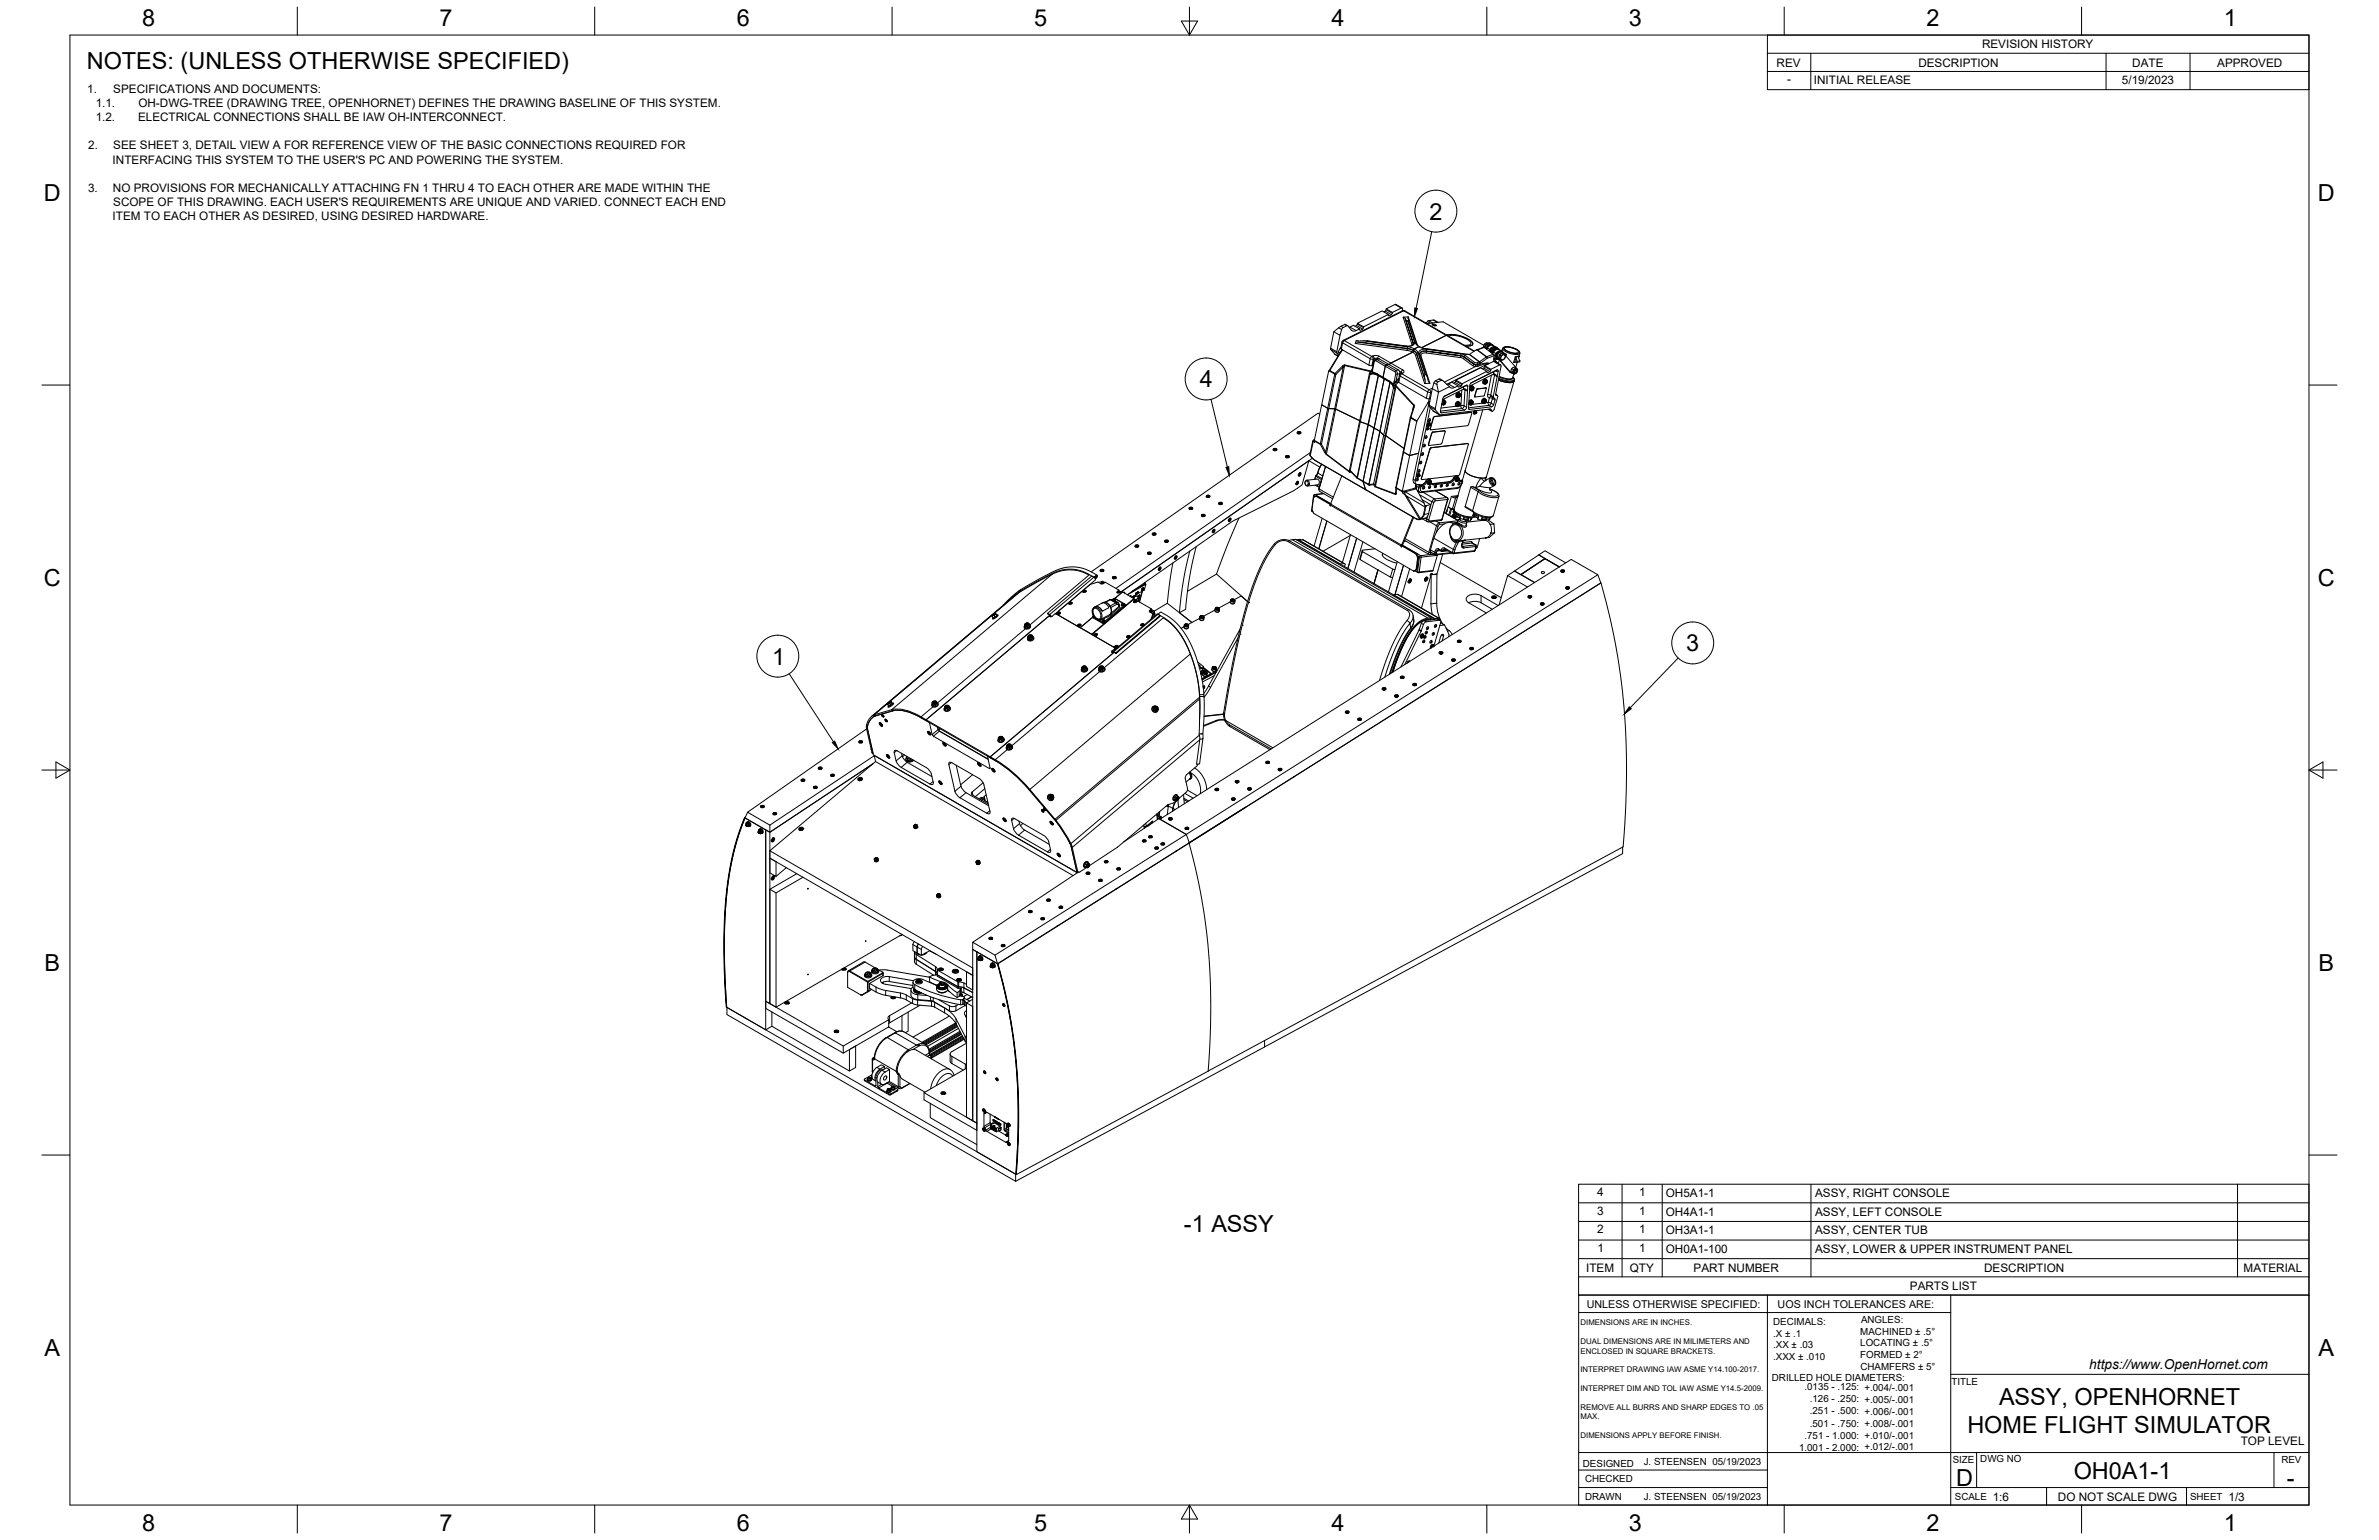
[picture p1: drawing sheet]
<svg xmlns="http://www.w3.org/2000/svg" width="864mm" height="559mm" viewBox="0 0 864 559" stroke-linecap="round" stroke-linejoin="round" font-family="sans-serif">
<defs><g id="words">
<g font-size="8.5">
<text x="51.6" y="9.4">8</text>
<text x="159.5" y="9.4">7</text>
<text x="267.5" y="9.4">6</text>
<text x="375.4" y="9.3">5</text>
<text x="483.4" y="9.4">4</text>
<text x="591.3" y="9.4">3</text>
<text x="699.3" y="9.4">2</text>
<text x="807.2" y="9.4">1</text>
<text x="31.5" y="25">NOTES: (UNLESS OTHERWISE SPECIFIED)</text>
<text x="16" y="72.9">D</text>
<text x="841.4" y="72.9">D</text>
<text x="519" y="79.7">2</text>
<text x="435.6" y="140.6">4</text>
<text x="16" y="212.6">C</text>
<text x="841.4" y="212.6">C</text>
<text x="612.1" y="236.3">3</text>
<text x="280.3" y="241.2">1</text>
<text x="16.2" y="352.3">B</text>
<text x="841.7" y="352.3">B</text>
<text x="429.8" y="447">-1 ASSY</text>
<text x="16.2" y="492">A</text>
<text x="841.7" y="492">A</text>
<text x="725.7" y="510">ASSY, OPENHORNET</text>
<text x="714.2" y="519.8">HOME FLIGHT SIMULATOR</text>
<text x="710.1" y="539.1">D</text>
<text x="752.8" y="536.7">OH0A1-1</text>
<text x="830.1" y="539.1">-</text>
<text x="51.6" y="555.5">8</text>
<text x="159.5" y="555.5">7</text>
<text x="267.5" y="555.5">6</text>
<text x="375.4" y="555.4">5</text>
<text x="483.4" y="555.5">4</text>
<text x="591.3" y="555.5">3</text>
<text x="699.3" y="555.5">2</text>
<text x="807.2" y="555.5">1</text>
</g>
<text font-size="5" x="758.4" y="496.8">https://www.OpenHornet.com</text>
<g font-size="4.3">
<text x="719.5" y="17.6">REVISION HISTORY</text>
<text x="644.9" y="24.2">REV</text>
<text x="696.4" y="24.2">DESCRIPTION</text>
<text x="774" y="24.2">DATE</text>
<text x="804.9" y="24.2">APPROVED</text>
<text x="31.7" y="33.7">1.</text>
<text x="41.1" y="33.7">SPECIFICATIONS AND DOCUMENTS:</text>
<text x="648.7" y="30.2">-</text>
<text x="658.5" y="30.6">INITIAL RELEASE</text>
<text x="770.3" y="30.3">5/19/2023</text>
<text x="34.7" y="38.9">1.1.</text>
<text x="50.2" y="38.9">OH-DWG-TREE (DRAWING TREE, OPENHORNET) DEFINES THE DRAWING BASELINE OF THIS SYSTEM.</text>
<text x="34.7" y="44">1.2.</text>
<text x="50.1" y="44">ELECTRICAL CONNECTIONS SHALL BE IAW OH-INTERCONNECT.</text>
<text x="32" y="54.2">2.</text>
<text x="40.9" y="59.3">INTERFACING THIS SYSTEM TO THE USER'S PC AND POWERING THE SYSTEM.</text>
<text x="41.1" y="54.2">SEE SHEET 3, DETAIL VIEW A FOR REFERENCE VIEW OF THE BASIC CONNECTIONS REQUIRED FOR</text>
<text x="32" y="69.6">3.</text>
<text x="41" y="69.6">NO PROVISIONS FOR MECHANICALLY ATTACHING FN 1 THRU 4 TO EACH OTHER ARE MADE WITHIN THE</text>
<text x="41.1" y="74.7">SCOPE OF THIS DRAWING. EACH USER'S REQUIREMENTS ARE UNIQUE AND VARIED. CONNECT EACH END</text>
<text x="40.9" y="79.8">ITEM TO EACH OTHER AS DESIRED, USING DESIRED HARDWARE.</text>
<text x="579.8" y="434">4</text>
<text x="595.1" y="434">1</text>
<text x="604.7" y="434.3">OH5A1-1</text>
<text x="658.9" y="434.3">ASSY, RIGHT CONSOLE</text>
<text x="579.8" y="440.8">3</text>
<text x="595.1" y="440.8">1</text>
<text x="604.7" y="441.1">OH4A1-1</text>
<text x="658.9" y="441.1">ASSY, LEFT CONSOLE</text>
<text x="579.8" y="447.5">2</text>
<text x="595.1" y="447.5">1</text>
<text x="604.7" y="447.8">OH3A1-1</text>
<text x="658.9" y="447.8">ASSY, CENTER TUB</text>
<text x="579.9" y="454.3">1</text>
<text x="595.1" y="454.3">1</text>
<text x="604.7" y="454.6">OH0A1-100</text>
<text x="658.9" y="454.6">ASSY, LOWER &amp; UPPER INSTRUMENT PANEL</text>
<text x="575.8" y="461.5">ITEM</text>
<text x="591.7" y="461.4">QTY</text>
<text x="614.8" y="461.5">PART NUMBER</text>
<text x="720.3" y="461.5">DESCRIPTION</text>
<text x="814.5" y="461.5">MATERIAL</text>
<text x="693.3" y="468.1">PARTS LIST</text>
<text x="813.4" y="524.4">TOP LEVEL</text>
<text x="723.4" y="544.5">1:6</text>
<text x="747" y="544.7">DO NOT SCALE DWG</text>
<text x="809" y="544.5">1/3</text>
</g>
<g font-size="3.9">
<text x="576" y="474.6">UNLESS OTHERWISE SPECIFIED:</text>
<text x="645.3" y="474.7">UOS INCH TOLERANCES ARE:</text>
</g>
<g font-size="3.5">
<text x="643.7" y="485">.X ± .1</text>
<text x="643.7" y="480.8">DECIMALS:</text>
<text x="675.3" y="484.3">MACHINED ± .5°</text>
<text x="675.6" y="480">ANGLES:</text>
<text x="643.7" y="489.3">.XX ± .03</text>
<text x="675.3" y="488.6">LOCATING ± .5°</text>
<text x="643.7" y="493.5">.XXX ± .010</text>
<text x="675.3" y="492.8">FORMED ± 2°</text>
<text x="675.4" y="497.1">CHAMFERS ± 5°</text>
<text x="643.2" y="501.1">DRILLED HOLE DIAMETERS:</text>
<text x="708.4" y="502.7">TITLE</text>
<text x="655" y="504.4">.0135 - .125: +.004/-.001</text>
<text x="657" y="508.8">.126 - .250: +.005/-.001</text>
<text x="657" y="513.2">.251 - .500: +.006/-.001</text>
<text x="657" y="517.7">.501 - .750: +.008/-.001</text>
<text x="653.1" y="526.5">1.001 - 2.000: +.012/-.001</text>
<text x="655" y="522.1">.751 - 1.000: +.010/-.001</text>
<text x="574.6" y="532.3">DESIGNED</text>
<text x="596.7" y="531.6">J. STEENSEN 05/19/2023</text>
<text x="708.9" y="530.9">SIZE</text>
<text x="718.9" y="530.5">DWG NO</text>
<text x="828.2" y="530.9">REV</text>
<text x="575.4" y="537.9">CHECKED</text>
<text x="575.4" y="544.3">DRAWN</text>
<text x="596.7" y="544.3">J. STEENSEN 05/19/2023</text>
<text x="709.6" y="544.2">SCALE</text>
<text x="795" y="544.2">SHEET</text>
</g>
<g font-size="2.8">
<text x="573.7" y="480.9">DIMENSIONS ARE IN INCHES.</text>
<text x="573.7" y="487.7">DUAL DIMENSIONS ARE IN MILIMETERS AND</text>
<text x="573.7" y="491.1">ENCLOSED IN SQUARE BRACKETS.</text>
<text x="573.7" y="497.9">INTERPRET DRAWING IAW ASME Y14.100-2017.</text>
<text x="573.7" y="504.7">INTERPRET DIM AND TOL IAW ASME Y14.5-2009.</text>
<text x="573.7" y="511.6">REMOVE ALL BURRS AND SHARP EDGES TO .05</text>
<text x="573.7" y="514.9">MAX.</text>
<text x="573.7" y="521.8">DIMENSIONS APPLY BEFORE FINISH.</text>
</g>
</g></defs>
<!-- layer: Visible -->
<g fill="none" stroke="#000" stroke-width=".36">
<path d="M487.6 118.8l-.6 .8M488.3 117.7l.9 .5M488.3 117.7l-1.9 .9-2.2 1.8 2.2 1.3 .6-2.1M489.7 118.8l1.6-.8 2.2 1.3-2 .9-.7-.2-1.6-1.8-1.6 .7M492.4 118.1l2.3 1.3M492.7 117.6l2.3 1.3M492.8 117.3l8.9-4.5 2.3 1.3-9 4.5zM492.8 117.3l-.4 .8-.5 .3M495 118.6l-.3 .8-.9 .5-.3-.6M502.9 112.9l2.2 1.3M503.2 112.4l2.2 1.3M503.2 112.1l-.3 .8-.6 .3"/>
<path d="M505.5 113.4l-.4 .8-.9 .4-.2-.5M509 111.8l-2.4-1.4-3.4 1.7 2.3 1.3M509 112.8l.1-.9-.3-.2-3.3 1.7M509.2 112.7l-21.9 11.2-.6 2.7 10.2 5.9M509.2 112.7l.7 .1 25.3 14.6M511.3 115.8l-.3-.5 .2-.3-1.8 .1 1.3 1.3 .6-.1v-.4M511.4 116l2.8 8.8 1.1 1M517.5 117.2h.1M519.8 117.6h.8l.8 .4a1.16 1.16 0 0 1-1.6-.4zM520.3 117.9v.1M520.3 118h.1M520.6 118.1h.1"/>
<path d="M520.6 118.1l.2 .1M520.6 118.1l-.4-.1 .3 .1M520.7 118.2h.1M520.8 118.1h.1M520.8 118.1h-.1M521.8 117l-3.9 .4M521.8 117l2.1-.2 14.7 8.5M521.9 117h-.1M522.1 117l-1.6-.9-1.9 .2-1 .8M482.2 135.1l-2.4 11.8 2.2 1.2M482.5 134.6l-.3 .5M482.7 134.4l-.2 .2"/>
<path d="M483.1 126.8l1.5 1.7M484.2 120.4l-1.1 6.4M484.6 128.6l1 .5M485.3 127.6l.4 .9M486.4 121.7l-1.1 6M486.8 126l-.8 1.3-.5 2.2M487.2 126.9l-.2 .3M487.3 126.9l-5 7.8M494.8 123.7l-2.5-.1-.3 1 1.8-.3M494.8 123.6l1.6 .1M496.1 123.7l14.6 1.9 1.5-.1 .9-.7M496.4 123.9l-2.7 .4"/>
<path d="M496.4 123.7v.1M496.9 132.5l1.4 .1M497.3 135l-3.8 17.8M497.5 134.8l-.1 .2M497.7 134.6l-.3 .2M498.3 135.1l-.2-1 .7-3.3 .4-.4 1.2-.3 3.7 2.1-.8 .2 .8-.2 3.5 2 .5 .6-.1 1.2M498.4 132.6h.1M499.4 135.7l2.7 1.5M502.1 136.9v.3M502.1 137.2l3.2 2M502.5 137.5l-3.7 17.8-2.1-1.2M502.5 137.5l-3.7 17.8 2.1 1.2"/>
<path d="M502.5 137.4v.1M503.3 132.4l-.4 .5-.8 4M506.7 139.8v.4M508.9 135.3l-.9 .8-.4 2.5 10.2 5.9M513.1 127.3l-.3 .5-7.9 3.9-.5 .7M513.4 126.6l-.3 .7M515.3 125.8l1.9 .7 16.3 2.1M515.3 125.8l-1.9 .8M515.4 128.3l2.7 8.5M518.2 137.2l.5 1.5 .4 .4M518.2 137.2l-.5-1.2-.5 .1 .2 2.3-.2 .8M519 139.1l-1.8 .1"/>
<path d="M521.6 139.6l.6 2.7M522.7 137.5l.9 .5M522.8 137.5l-1.9 .8-1 2.7 2.3 1.3M523.8 138.2l3.1 2.6h.7l1.7-.8-2.3-1.3-1.7 .8M523.8 138.1l-.6-.1-1.3 .6-.3 .9M525.3 121.6a11.1 11.1 0 0 1 9.3 2.8l.1 .4a1.47 1.47 0 0 1-1.7 .8h-.8M525.3 121.6a10.9 10.9 0 0 1 9.2 2.8l.1 .4a1.46 1.46 0 0 1-1.7 .8l-.8-.1M525.3 121.7l-9.2 4.5M525.8 121.9a9.3 9.3 0 0 1 8.1 2.4l.1 .3a1.84 1.84 0 0 1-2.4 .6M528.2 138.8l2.2 1.3M528.5 138.3l2.3 1.3M528.5 137.9l9-4.4 2.2 1.3-8.9 4.4z"/>
<path d="M528.5 137.9l-.3 .9-.6 .2M529.3 140l.2 .5 .9-.4M530.8 139.2l-.4 .9M534.6 124.9l-.1 .3M536.3 127l-1 .3-1.9 1.4M538.5 138.9l.3 .2M538.6 133.5l2.3 1.3M538.7 138.2l.3 .1M538.8 126l3.5 2.7-.1 2.4M538.8 124.9l.4 .3M538.8 126l-2.9 1M538.8 139.1l.4 .3"/>
<path d="M538.9 132.1h.1M538.9 133l2.3 1.3M539 132.7l-.4 .8-.5 .3M539.2 139h.2M539.3 138.1l-.3 .2-.2 .8M539.3 138.1l.3-.2 .4 .3-.1 .4M539.4 138.1a.61 .61 0 0 0-.5 .6 .61 .61 0 0 0 .4 .6l.2-.1M539.4 138.1l.4-.1 .1 .6M539.5 139.2l-.3 .2M539.5 137.6a.95 .95 0 0 0-1.1 .5 .95 .95 0 0 0 .2 1.2M539.6 137.9h-.6l-.4 .6-.1 .4 .7 .5M539.6 139h.1"/>
<path d="M539.6 138.6l.2 .2-.3 .2zM539.7 137.9a.78 .78 0 0 0-1-.1 .78 .78 0 0 0-.3 1l.1 .4 .4 .1M539.7 138.5l-.4 .1v.4M539.8 138.7l-.1-.3-.3 .2-.1 .3 .3 .1M539.9 138.6l-.4 .6M540 124.5l-.3-.2-.8 .5-.4 1.2M540.9 124.9a1.46 1.46 0 0 0-1.7 1.4M541.1 124.7a1.53 1.53 0 0 0-2.3 1.4M541.2 134l-.3 .8-.9 .5-.3-.5M541.3 124.8a1.53 1.53 0 0 0-2.3 1.4M541.4 126.4l-.7 1.1M541.7 125.1a1.55 1.55 0 0 0-2.2 1.4"/>
<path d="M541.7 125.1l.2 .1M541.7 125.1a1.73 1.73 0 0 0-2.1 1.6l.3-.4M542.1 125.4a1.4 1.4 0 0 0-2.2 .9M542.2 135.7l.6 .1 .7 .9M542.2 135.7l-8.7 4.4M542.3 130l1.1 .4M542.3 130.2l1.4 1.6M542.3 129.8l1 .6h.6M542.3 130.4l1 1.2M542.5 125.8a2.35 2.35 0 0 0-2.1 1.5M542.7 125.8a1.67 1.67 0 0 0-2.8 .5M543.1 129.8l.1 .1"/>
<path d="M543.1 134.6h.1M543.2 126.1a1.57 1.57 0 0 0-2.3 1.5M543.2 126.1l.9 .6M543.2 126.1a1.75 1.75 0 0 0-2.2 1.6M543.3 128.3l-.4 1.1 .5 .7M543.3 126.2a1.75 1.75 0 0 0-2.1 1.6M543.5 136.7l-1.4 7.2 .1 .5 .5 .3v.5M543.5 136.7l.4-2.1-.4-.4-9.3 4.6-.6 1-.3 8.7 8.2-.9M543.5 126.3a1.75 1.75 0 0 0-2.2 1.6M543.5 130.2l.2 .1M543.6 126.4a1.75 1.75 0 0 0-2.1 1.6M543.8 126.5a1.75 1.75 0 0 0-2.2 1.7"/>
<path d="M543.9 137.9a7.5 7.5 0 0 0 5.6 .6l.1-.2M543.9 126.6a1.76 1.76 0 0 0-2.1 1.7M544.1 129.9l1.1 .8M544.1 130.4a1.56 1.56 0 0 1-.7-1.8 1.56 1.56 0 0 1 1.5-1.1l.6 .2 .3 .5a1.39 1.39 0 0 0-1.8 0 1.39 1.39 0 0 0-.3 1.7l4.4 5.1M544.2 130.3l4.3 4.9 .6 .2M544.2 130.3a1.4 1.4 0 0 1 .2-1.6 1.4 1.4 0 0 1 1.5-.4l4.5 5.3M544.3 130.6l-.4 1.3M544.3 126.9a1.45 1.45 0 0 0-2.3 1M544.6 127.3a2.54 2.54 0 0 0-2 1.5l-.2 .3M544.7 132.4l-2.4-1.3-3.3 1.6 2.2 1.3 3.2-1.6 .5 .2-1.9 10.3 .3 .6M544.9 129.1l-.3 1.1M544.9 127.3a1.96 1.96 0 0 0-3.1 1"/>
<path d="M545.2 127.5l.4-1.3 .7-.3h1.6l2 .6 1.7 1.2-.4 2.1M545.2 129a.75 .75 0 0 1 1.2-.1 .75 .75 0 0 1-.3 1.2 .77 .77 0 0 1-1.2 .3 .77 .77 0 0 1 .2-1.2zM545.3 127l-.5 .2M545.3 127.5a1.73 1.73 0 0 0-1.7 .7 1.73 1.73 0 0 0-.1 2M545.5 127.7a1.61 1.61 0 0 0-2.1 .4 1.61 1.61 0 0 0 .1 2.1M545.8 128.1l1.1 .5-.5 .3M545.8 128.5l.7 .5-.1 .5-.2 .7-1 .5-1.1-.8 .3-1.1 .5 .3 .9-.6-.4-.3-1 .6M546.1 126.3a4.6 4.6 0 0 1 5.1 1.5 4.6 4.6 0 0 1-5.1-1.5zM548.1 135l.5 .3M548.4 134.9l.6 .3M548.8 133.7l.5 .4M549.2 136.8l.5 .8-.1 .7"/>
<path d="M549.3 134.1l-.1 .6a.44 .44 0 0 0-.2 .5 .44 .44 0 0 0 .4 .4M549.5 135.7l-.4 1.3M549.6 138.3l-10 34.7M549.7 135.2l.1 .1M549.9 133.9l-.6 .2M549.9 133.9l-.7 .8 .2 .8M550.2 135.5h-.8M550.2 135.5l-.6 .3-.2-.2M550.3 133.6l-.4 .3M550.3 133.6l.4 .3M550.3 133.6l-.8-.4-.7 .5-.3 .8-.1 .4 1.2 .9M550.4 134.2l.1 .1"/>
<path d="M550.4 135.2v.1M550.5 134.2a.66 .66 0 0 0-.9 .2 .66 .66 0 0 0 .1 .9M550.5 131.4l-1 .1M550.7 134.9v-.4a.53 .53 0 0 0-.9 .1 .53 .53 0 0 0 .3 .8l.3-.2M550.7 133.9l.2 .2-.1 .6M550.7 133.8l.1 .9M550.7 133.8l-.8 .1M550.8 131.4l-.6 1.9M550.8 134.7l-.6 .8M551.3 129.6h.1M551.5 129.1l-.2 .5M551.7 131l-.6-1.8-1 .2 .6 1.7-.2 .3"/>
<path d="M551.7 130.9l-.2 .4-1 .1M471.1 156.7h1a.61 .61 0 0 1-.5 .8 .61 .61 0 0 1-.7-.6zM471.2 157l.1 .3 .1-.2M471.3 157.3h.1M471.3 157.2v.1M471.3 156.9h.4M471.3 156.9h.1M471.3 156.9l-.1 .1M471.3 156.9h-.1M471.4 156.9v.2M471.6 157v.2M471.7 156.9v.4"/>
<path d="M471.8 156.9l-.2 .3-.3-.3M471.8 156.8l-.1 .1M471.8 156.8v.1M471.8 156.8l.1 .1M471.8 156.9h.1M471.8 157.3h.1M471.8 157.3h-.5M471.8 157.1v.2M471.9 156.9l-.1 .4M477 159.6h.1M477 159.6l-.4 .4 .7 .5-.2-.6M477.1 159.9h.1"/>
<path d="M477.2 159.5h-.2M479.1 150.3l-.6-.4-82.4 57.6M482 148.1l-2.2-1.2-2.7 13M482 148.1l2.9 .3 8.7 4.3M493.5 152.8l3.3 1.3M493.5 152.8l-3.6 17.7 .2 .9M496.7 154.1l2.1 1.2-4 19.3 4-19.3 2.1 1.2M500.9 156.5l1.4 1.4 .8 .2M506.7 140.6l-3.6 17.5 6.6 4.6-6.6-4.6-3.7 18M506.7 140.2v.4M512 151.5l-5.3 25.3v2.1M512 151.4v.1"/>
<path d="M513.1 147.7l-1.1 3.7M513.2 147.2h.1M517.8 144.5l1.1 .2M517.8 158.1l.1 .7-.6 .2M517.8 158.1l-.5 .3v.6M518.1 155.1l.4-.1 .2 .4-.5 .6-.4-.2zM518.4 146.2l-4.1 6.6-2.6 12.5-2.2-1.2 2.2 1.2 3.2-.8-3.2 .8-2.6 13M518.4 153.6l.4-.2 .4 .3-.1 .6-.6 .4-.4-.4zM518.6 154.2h.1M518.6 154.1l.2 .2M518.6 154.1h.2M518.7 154.3h.1"/>
<path d="M518.7 154.2l.1 .1M518.7 144.7l-.3 1.5M518.8 154.3h.1M518.8 154.1h.1M518.8 154.3v.2M518.8 147v.5a7.4 7.4 0 0 0 3.8 3M518.8 154.1h-.1M518.8 154.1l.2 .1M518.8 154h.1M518.8 154l.2 .1M518.9 154.3l-.2 .1M518.9 154h-.1"/>
<path d="M518.9 154.3h.1M518.9 153.8l.1 .2M518.9 153.8v.2M518.9 153.8h.1M519 154.2l-.1 .1M519 154h.1M519 154.2h.1M519 154.1h.1M519 154.1l.1 .1M519.1 154.2h-.1M519.1 145.6l-.5 1-5.6 27.3 .2 1.2 .9 .7M519.1 152a.56 .56 0 0 0-.6 .3 .56 .56 0 0 0 .2 .6l.6-.4-.2-.5"/>
<path d="M519.2 147.9l-5.4 26.4a1.14 1.14 0 0 0 .2 1.3 1.14 1.14 0 0 0 1.3 .2v.2M519.2 144.6l-.3 .1M519.9 141l-1.1 6M520.2 156.7l-.6 .6-1 4.3M520.9 151.2l-.5 .5-1.2 3.8M522.2 142.3l-1.2 6.2 1.5 1.9M522.5 150.4l.3 .1M523.6 145.7l.3 .2M523.7 146.6l.2 .2M523.7 146.6l-.3-.1 .6 .5M523.7 145.2h.7M523.8 146.8h-.3"/>
<path d="M523.8 146.3l-.1 .3M523.8 146.3l.1 .5M523.9 146.8l.1 .2M524.1 146.5l.2 .1M524.2 145.7l-.4 .6M524.4 146.8h-.5M524.4 146.8l-.4 .2M524.5 145.4l-.4-.1-.5 .5M524.5 145.9l.1 .1M524.5 146.6h-.1M524.5 146.1l.1 .3-.2 .1zM524.5 156.4l-4.4 .4"/>
<path d="M524.5 146l-.4 .1 .1 .4M524.6 145.5l-.4-.3-.6 .3M524.6 156.8l-1.4 4.3-4.4 .5-.2-.4 1.1-3.8 .5-.6M524.6 156.8l-.2-.5-4.2 .5M524.7 146.2h.1M524.7 146.2l-.3-.2-.2 .3 .2 .3M524.7 145.6l-.2-.2-.3 .3M524.7 145.6l.1 .6M524.7 145.6l-.5 .1M524.8 146.2l-.4 .6M526.2 140.3l-4 2M528.6 147.1l.2 .1"/>
<path d="M528.8 143.8l.2 .2M528.8 146.3l.3 .2M528.8 147.2l.3 .2M529 143l.3 .2M529 146.9l-.2 .3M529 146.9l.1 .5M529 144l.3 .1M529.1 147.4l.1 .2M529.2 143.6l-.2 .4M529.2 143.6l.1 .5M529.3 144.1l.1 .2M529.4 146.3l-.4 .6"/>
<path d="M529.6 147.3l-.5 .1M529.6 145.8a.94 .94 0 0 0-1.2 .4 .94 .94 0 0 0 .3 1.2M529.6 147.4l-.4 .2M529.6 143l-.4 .6M529.7 146.5l.1 .1M529.7 146l-.5-.1-.5 .7-.1 .5 .6 .5M529.7 146.5l-.4 .4 .2 .3M529.7 146.7l.1 .3-.2 .1zM529.7 144.1l-.3 .2M529.8 144.1h-.5M529.8 142.5a.95 .95 0 0 0-1.2 .5 .95 .95 0 0 0 .2 1.1M529.8 146.1a.78 .78 0 0 0-1-.1 .78 .78 0 0 0-.3 .9l.1 .4 .4 .1"/>
<path d="M529.8 142.7h-.5l-.5 .6v.5l.6 .5M529.8 143.3h.2M529.9 146.8l-.1-.2-.4 .3 .1 .3 .2-.1M529.9 143.4l.1 .3-.2 .2zM529.9 146.2l-.2-.2-.3 .3M529.9 146.2l.1 .6M529.9 143.3l-.4 .1 .1 .5M529.9 146.2l-.5 .1M529.9 146.2l.1 .5M530 142.8a.78 .78 0 0 0-1-.1 .78 .78 0 0 0-.4 .9l.2 .5h.4M530 146.7l-.4 .6M530 146.8l-.4 .6"/>
<path d="M530.1 143.6l-.1-.3-.3 .1-.1 .3 .3 .2M530.1 142.9l-.3-.2-.2 .3M530.1 142.9v.6M530.1 142.9l-.5 .1M530.1 142.9l.1 .6M530.1 143.5l-.4 .6M530.2 143.5l-.4 .6M531.6 148.8l-8.4 1M532.4 147.8l.4-7.7-.3-.4-8.3 4.2-.4 .6-.9 4.7 .3 .6M532.4 147.8l-.3 .6-.5 .4M532.7 141.9l-.7-.7h-.6l-7.7 3.8M533.2 146.7h.1"/>
<path d="M533.2 146.7l.2 .1M533.3 146.5l.3 .2M533.5 141.6l.2 .1M533.5 145.7l.3 .2M533.6 146.7l.4 .3M533.6 141.4l.3 .1M533.7 146.8l.3 .2M533.8 140.6l.3 .2M533.9 141.5l.2 .2M534 149.6h.1M534.1 149.6l-13.3 1.5-.5 .5-1.1 3.9v.4M534.1 141.2l-.2 .3"/>
<path d="M534.1 146.5l.1 .1M534.1 141.2v.5h.5M534.1 149.6l.1 .5-1.1 3.8-.4 .6-13.2 1.5-.2-.5M534.1 149.6l.1 .1M534.1 141.7l.2 .2M534.2 145.7l-.4 .2-.2 .8M534.2 145.7a.61 .61 0 0 0-.5 .6 .61 .61 0 0 0 .4 .6l.6-.7M534.3 145.2l-.6-.1-.5 .5M534.4 141.4l.1 .1M534.4 146h.1M534.4 145.5l-.3-.2-.6 .5-.2 .7 .4 .3M534.4 146.2l.2 .2-.3 .2z"/>
<path d="M534.5 140.6l-.4 .6M534.5 146l-.4 .2v.4M534.5 145.5a.78 .78 0 0 0-1-.1 .78 .78 0 0 0-.3 .9l.2 .5h.4M534.6 146.3v-.3l-.4 .3v.3h.2M534.6 140.1l-.6-.1-.5 .5M534.6 141.7l-.3 .2M534.6 145.6l-.2-.1-.2 .2M534.6 145.6l.1 .6M534.7 145.6l-.5 .1M534.7 145.6v.6M534.7 140.3h-.5l-.5 .6-.1 .5 .7 .5M534.7 146.2l-.7 .8"/>
<path d="M534.7 141l.2 .3-.3 .1zM534.8 140.4a.78 .78 0 0 0-1-.1 .78 .78 0 0 0-.3 .9l.2 .4 .3 .1M534.8 140.9h-.3l-.1 .5M534.9 141.1v-.2l-.4 .3v.3l.2-.1M534.9 140.5l-.2-.2-.2 .3M534.9 140.5l.1 .6-.4 .6M534.9 140.5l-.4 .1M534.9 140.5l.1 .5-.4 .7M535.2 149.1l-.3 .6 .1 .5h.5l.4-.6M535.4 149.7l.1 .1M535.5 149.8h.1M535.5 149.9h.1"/>
<path d="M535.5 149.6h.1M535.5 149.9v.1M535.5 149.6v.2M535.6 149.8v.1M535.6 149.6h.1M535.6 149.6l.2 .2M535.6 149.5h.1M535.6 149.5v.1M535.6 149.6h.2M535.7 149.9l-.2 .1M535.7 149.9h.1M535.7 149.4v.1"/>
<path d="M535.8 149.4h.1M535.7 149.8v.1M535.7 149.8h.1M535.7 149.6h.1M535.8 149.8h-.1M535.8 149.5v.1M535.8 149.5h.1M535.8 149h.1M535.8 149.4v.1M535.8 149.6h.1M535.8 149l.1 .6M535.8 149.7v.1"/>
<path d="M535.9 149.6h-.1M535.9 149.6v.1M536.2 141.1l-.9 2.7 .1 .2M536.3 141.2l-.8 2.8M538.1 145.9l.3 .2M538.2 148.7l-7.4 25.6M538.3 145.2l.3 .1M538.4 146.1l.2 .2M538.5 146.3l.3 .1M538.5 145.7l-.1 .4M538.6 145.7v.6M538.6 146.3l.2 .1"/>
<path d="M538.9 143.4l-.3 .3-3.1 .4M539 145.1l-.5 .6M539 145.1l-.4 .6M539.1 146.2l-.3 .2M539.1 146.2l-.5 .1M539.1 144.7a.95 .95 0 0 0-1.1 .4 .95 .95 0 0 0 .2 1.2M539.2 144.9l-.3-.2-.6 .5-.2 .7 .4 .4M539.2 145.4l.1 .1M539.2 145.6l.2 .3-.3 .1zM539.2 145.4l-.3 .2 .1 .5M539.3 145a.78 .78 0 0 0-1-.2 .78 .78 0 0 0-.3 1l.1 .4 .4 .1M539.4 145.6v.1"/>
<path d="M539.4 140.8h.1M539.4 145.6l-.2-.1-.2 .2v.4l.2-.1M539.4 140.8l-3.2 .3M539.4 145.1l-.2-.2-.2 .2M539.4 145.1l.1 .5M539.4 140.8l-3.1 .4M539.4 145.1h-.4M539.4 140.8l-.6 2.6M539.5 145.6l-.4 .6M540.2 148.5l1.2 .7M541.2 143.9l1 .6M541.6 149.2l-.7-.8-18.1 2.1"/>
<path d="M542.7 145.2l-.6 1.9-.6 .5M542.9 143.2l.6 .3M543.4 143.4l-.1 .1M543.4 143.4l.3 .4-1.3 4.6-.8 .8M438 179.8h1a.61 .61 0 0 1-.4 .8 .61 .61 0 0 1-.7-.6zM438.3 179.9l.4 .1M438.3 179.9v.1M438.3 179.9l-.1 .4M438.3 180h-.1M438.4 180v.1M438.7 180v.1M438.8 179.9l.1 .1"/>
<path d="M438.8 179.9l-.2 .3-.3-.2M438.8 179.9h.1M438.8 179.9l-.1 .1M438.9 180l-.1 .3M462.3 162.8h1a.61 .61 0 0 1-.4 .8 .61 .61 0 0 1-.7-.6zM462.6 163h.4M462.6 163l-.1 .3 .6 .1M462.6 163h-.1M462.6 163.2v.1M462.7 163v.2M462.8 163l.1 .3M463 163v.3"/>
<path d="M463.1 162.9l.1 .1M463.1 163l-.2 .3-.3-.3M463.1 163.4h.1M463.1 162.9l-.1 .1M463.1 162.9v.1M463.1 163.2v.2M463.1 163h.1M463.2 163l-.1 .4M466.8 165.4h1a.61 .61 0 0 1-.4 .8 .61 .61 0 0 1-.8-.6zM467 165.6v.3M467 165.9l.1 .1M467 166h.1"/>
<path d="M467.1 165.5l.3 .1M467.1 165.5v.1M467.1 165.8v.2M467.1 165.8l.1 .1M467.2 165.6v.2M467.3 165.6v.3M467.4 165.6l.1 .2M467.5 165.8v.1M467.6 165.6l-.2 .3-.3-.3M467.6 166h.1M467.6 166h-.5M467.6 165.5l-.2 .1"/>
<path d="M467.6 165.5v.1M467.6 165.8v.2M467.6 165.5v.5M467.6 165.6h.1M470.6 175.5l.2 .1M470.6 175.4l.1 .1M470.6 175.4v.1M470.6 175.3l.2 .2M470.7 174.9l.5-.3a.72 .72 0 0 1 0 .9 .72 .72 0 0 1-.7 .3zM470.8 175.2l.1 .3M470.8 175l-.2 .4M470.8 175h.1"/>
<path d="M470.8 175.4h.1M470.8 175l.4 .1M470.9 175.1l.1 .1M470.9 175.5l.1 .1M470.9 175.5l-.1 .1M471 175.5l-.2 .1M471.1 175v.1M471.2 175.1l-.4 .1 .2 .1M471.2 175.1l-.2 .5M471.5 172.3l.3 .1M471.5 172.3h.1M471.5 172.2l.2 .1"/>
<path d="M471.6 171.7l.4-.2a.72 .72 0 0 1 .1 .8 .72 .72 0 0 1-.7 .4zM471.6 172.1l.2 .3M471.7 171.8l-.3 .5M471.7 171.8l.1 .1M471.7 171.9l.2 .2M471.7 172.1l.1 .1M471.7 171.8l.3 .1M471.7 172.2l.1 .1M471.8 172.4h.1M471.8 172.4l-.1 .1M472 172l-.3 .1M472 172h.1"/>
<path d="M472 171.9v.1M472 172l-.2 .4M472 171.8v.2M473.9 174.7a.67 .67 0 0 1 1 .6 .67 .67 0 0 1-1 .6zM473.9 174.5a1 1 0 0 1 1.4 .4 1 1 0 0 1-.5 1.4 1.05 1.05 0 0 1-1.1-.6 1.05 1.05 0 0 1 .2-1.2zM475.1 167.2l4 2.3M475.6 165.3l1.8 1.8 18.4 10.6M475.7 164.2l-70.6 49.3M476.4 166.3l-69.3 48.4 68-47.5-2.4 8.8-3.8 2.4-20.7 10.3-2 1.3M476.6 160l-1 5.3M477.4 176l1.5 .9M478 173.8l-3.6 .5"/>
<path d="M478 173.8a1.12 1.12 0 0 1 .9 1 1.12 1.12 0 0 1-.6 1.2l-3.7 .4M478.3 171.6l1.8 1.1M478.8 177.4v.4M478.9 177.4l.1 .8 4.8 2.8M479.7 174l-.8 2.8M479.7 168.4l-1.5 3.5-.6 .8-.4 1.2M479.8 173.8l-.1 .2M480.5 179.1l-3.6 .5-.8 5.6 .3 .4M481.1 169.3l-2.2 8.1zM487.1 172.7l-4 10.2M492.7 173.4h.1M494.8 174.6l1 3.1"/>
<path d="M495.8 177.7l18.2 10.6 1.3 .3a3.4 3.4 0 0 0 3-1.3l1-4.2-3-1.8M499.4 176.1l-.3 .5M509.1 178.3h.1M509.1 178.4l.1 .6 .8 .3M509.4 178.3l-.3 .1M509.4 163.9l.1 .1M509.8 178.5l-.4-.2-.2 .7M509.8 178.5l.2 .8M510 179.3l.6 .7M513.7 177.1l-4.7 1.3M513.7 177.1l.4 .3M514.1 177.4l3.1 6 .6 .1"/>
<path d="M514.1 177.4l-4.3 1.1M514.2 176.5l-.1 .9M514.2 176.5h-.4l.2-.8-.3 1.4M514.2 176.5l-.2 .8M514.3 173.6l.4-.1 .1 .5-.6 .5-.2-.4zM514.4 175.9l-.2 .6M514.5 172.1l.5-.2 .3 .2-.1 .6-.4 .4-.5-.3zM514.5 178.1l.1 .1M514.6 178.1l.7 .5M514.8 172.6l.1 .1M514.8 178.3h-.2M514.9 172.7h.1"/>
<path d="M514.9 172.8h.1M514.9 172.6v.1M514.9 172.6h.1M514.9 172.7v.1M514.9 170.5l.4-.1 .2 .3-.5 .7-.3-.2zM514.9 172.8v.1M515 172.9h-.1M515 172.5h-.1M515 176.9v1.2l.3 .5M515 172.5h.1M515 172.4h.1M515 172.5l.2 .1"/>
<path d="M515 172.8l-.1 .1M515 172.8h.1M515.1 172.3l.1 .1M515.1 172.3v.1M515.1 172.7v.1M515.1 172.3h.1M515.1 172.7h.1M515.2 172.4v.1M515.2 172.4h.1M515.2 172.7h.1M515.2 172.5h.1M515.2 176l-.2 .9"/>
<path d="M515.3 172.5h-.1M515.3 172.5l-.3 .1M515.6 167.5l.3-.1 .2 .5-.6 .4-.2-.4zM516.2 164.4l.4-.1 .2 .3-.3 .5-.4 .1-.2-.4zM516.7 176.6l.3-.1 .2 .3-.4 .7-.4-.2zM516.7 162.1a.54 .54 0 0 1-.1-.6 .54 .54 0 0 1 .7-.2l-.1 .7-.5 .1M518.2 174.9l.3 .2M518.5 175.8h.3M518.6 161.6h.1M518.7 174.3l.3 .2M518.8 174.8l-.3 .3v.7M518.8 174.8l-.3 .7 .3 .3"/>
<path d="M518.8 176.3l.4-.1 .1 .5-.6 .5-.2-.4zM518.9 173.8a2.05 2.05 0 0 0-1.9 1.6l-1.7 .7-.3 .8M518.9 173.8l.5 .7M519.2 175.6l-.4 .2M519.2 174.9l.3 .2M519.3 174.9l-.5 .4 .4 .4-.4 .1M519.3 174.5h-.3l-.2 .3M519.3 174.5h.2l.1 .4M519.3 174.5l-.5 .3M519.3 174.5l.3 .4M519.4 175.2l.2 .1-.3 .3zM519.5 174.5l-.7-.2-.4 .4-.2 .7 .3 .4"/>
<path d="M519.6 174.9v.2M519.6 174.9l-.1 .2M519.6 175.3l.2 .2M519.6 175.2v.1M519.6 162.5l-.5 .5-3 11 13.4-1.5 .5-.5M519.6 175.2l-.2-.1-.2 .2v.4l.2-.1M519.7 175.4l.4 .1M521.2 178.1l4.2 2.5M521.3 176a.58 .58 0 0 0-.6 .3 .58 .58 0 0 0 .1 .7l.6-.4-.1-.6M523.1 175.9l.4-.1 .1 .4-.6 .5-.2-.4zM525.6 175.5l.1 .6-.7 .3M525.6 175.5l-.5 .3v.6"/>
<path d="M527.2 176.2l.6-.2v-.7a.55 .55 0 0 0-.6 .3 .55 .55 0 0 0 0 .6M528.3 173.8l.3 .1M528.6 174.6l.2 .1M528.6 174.3v.3M528.6 174.3l.3 .4M528.8 173.1l.3 .2M528.9 174.3l.4 .2M529.3 174.5l-.4 .2M529.3 174.5l-.5 .2M529.3 173.7l.3 .2M529.3 173.7l-.4 .2 .1 .4M529.4 173.4l-.3-.1-.5 .6v.4"/>
<path d="M529.4 173.4l.2 .3M529.4 173.3l-.5 .3-.3 .7M529.4 173.3l.2 .4M529.5 173.3l-.2-.4a.95 .95 0 0 0-1-.3 .95 .95 0 0 0-.7 .8l-.6 .8-1 .6-5.9 .7M529.5 174l.2 .1-.3 .4zM529.6 173.4l-.5-.3-.6 .3-.3 .8 .4 .4M529.6 173.7v.2M529.7 174.1l.1 .2M529.7 174l-.3-.1-.2 .3 .1 .3h.2M529.9 175a.57 .57 0 0 0-.6 .3 .57 .57 0 0 0 .1 .7l.6-.4-.2-.6M530.3 176.3l-1.4 4.1M530.7 174.2l-.9 .1"/>
<path d="M530.7 174.2l.1 .1M530.8 174.3l.2 .3-.6 1.5-1.1 1-13.4 1.6-.6-.1M532.8 161l-13.5 1.5-3.3 11 .1 .5M532.8 161l.2 .4-3.1 10.6M532.8 161h.1M532.8 160.9l-13.3 1.5M537.1 176.4l-1.4 .4-1.7-.1-2.1 7.2 2.7 1.8M539.1 173.8l.3 .4 2.2-.9 .8 .5 .5 .7-.1 1.4-1.8 1.1-.2 .9M539.6 173l-.3 1.1M539.6 172.9l-.6 .5M539.6 172.9l-.4 .4-1 .2a9.4 9.4 0 0 1-6.3-2.5v-.3a5.1 5.1 0 0 0 4.3 2.6l2.4 .2M540.7 177.4l2.6 1.2 .9 1.1-2.1 7.4-.4 .5-.8 .2-1.8-.1-2-.5-1.7-.8-.8-.9 2-7.2 .4-.3"/>
<path d="M541 177.5v.1M541.2 173.7a1.35 1.35 0 0 1 1.5 .5 1.35 1.35 0 0 1-.2 1.7 1.53 1.53 0 0 1-1.3-2.2zM541.2 173.6l.7 2.3M541.2 173.7l.3-.1 .8 2.3M541.5 173.6a1.61 1.61 0 0 1 1 2.3M412.2 197.8h1a.61 .61 0 0 1-.5 .8 .61 .61 0 0 1-.7-.6zM412.3 198.1v.3M412.3 198.3l.2 .1M412.4 198.4h.1M412.5 198h.3M412.5 198h.1M412.5 198.3v.1"/>
<path d="M412.5 198.2v.2M412.6 198v.2M412.7 198.1v.2M412.8 198v.2M412.9 198.4v-.2v.2M412.9 197.9l.1 .1M412.9 198l-.2 .3-.2-.3M412.9 198.4h.1M412.9 198.4h-.4M412.9 198h-.1M412.9 198h.1M413.1 198.3l-.2 .1"/>
<path d="M413.1 198v.3M418.5 193.5l1-.1a.61 .61 0 0 1-.5 .9 .61 .61 0 0 1-.7-.6zM418.6 193.7l.2 .1-.2 .2M418.6 194h.1M418.7 194v.1M418.7 193.6l.4 .1M418.7 193.6v.1M418.7 193.9v.1M418.7 193.6h.1M418.8 193.8v.2M418.8 193.7v.1M419 193.7v.2"/>
<path d="M419.1 193.7v.1M419.1 193.8l.1 .2M419.2 193.6l-.2 .3-.3-.2M419.2 194h.1M419.2 194l-.5 .1M419.2 193.6l-.1 .1M419.2 193.6h.1M419.2 193.6l.1 .1M419.2 193.6l.1 .4M419.3 193.9l-.1 .1M422.9 196.1l1-.1a.61 .61 0 0 1-.4 .9 .61 .61 0 0 1-.7-.6zM423.1 196.3l.1 .3"/>
<path d="M423.2 196.6h.1M423.2 196.5v.1M423.2 196.2l.4 .1M423.2 196.2h.1M423.2 196.2l-.1 .1M423.3 196.3v.3M423.4 196.3l.1 .2M423.6 196.3v.3M423.7 196.2l-.2 .3-.3-.3M423.7 196.6l-.5 .1M423.7 196.6h.1M423.7 196.2l-.1 .1"/>
<path d="M423.7 196.2h.1M423.7 196.5v.1M423.8 196.3l-.1 .3M431.8 184.2l1-.1a.61 .61 0 0 1-.5 .8 .61 .61 0 0 1-.7-.5zM431.9 184.4l.2 .3M431.9 200l-2.2 9.7-1.6 12.6M432 184.7h.1M432.1 184.3h.3M432.1 184.3h.1M432.1 184.3l-.1 .1M432.1 184.3l-.2 .1M432.1 184.5v.1"/>
<path d="M432.2 184.4v.1M432.3 184.4v.2M432.4 184.3l.1 .4M432.5 184.3l-.2 .3-.2-.3M432.5 184.3h.2M432.5 184.3h.1M432.5 184.7h.1M432.5 184.7h-.4M432.5 184.3h-.1M432.5 184.6v.1M432.6 184.3v.3M432.7 184.6l-.2 .1"/>
<path d="M434.3 198.3l-2.5 11.4-1.4 11.4-2.3 1.2 4.6 3.6-8.9-7M436.3 186.8l1-.1a.61 .61 0 0 1-.5 .8 .61 .61 0 0 1-.7-.5zM436.4 187l.1 .3M436.5 187.3h.1M436.5 186.9h.4M436.5 186.9h.1M436.5 187.2l.1 .1M436.5 186.9l-.1 .1M436.6 187.1v.2M436.7 186.9v.2M436.8 187v.2M436.9 186.9v.2"/>
<path d="M437 187.1v.2M437 186.9h.1M437 186.9l-.2 .3-.3-.3M437 187.3h.1M437 187.3h-.5M437 187.2v.1M437 186.9h-.1M437.2 186.9l-.2 .4M438.2 180.3h.1M438.3 180.4h.1M438.3 180.4h.5M438.3 180.2v.2"/>
<path d="M438.3 180.1l.1 .2M438.5 180l.1 .2M438.7 180.1v.2M438.8 180.2v.2M440.2 192.8l.3 .3M440.2 192.8l.2 .1M440.3 192.8h.1M440.4 192.3l.4-.3a.72 .72 0 0 1 .1 .9 .72 .72 0 0 1-.8 .3zM440.4 192.6l.2 .4M440.4 192.4l-.2 .4M440.4 192.4h.2M440.4 192.4l.2 .1"/>
<path d="M440.4 192.4h.4M440.5 192.8h.1M440.6 192.5l.1 .1M440.6 193h.1M440.6 192.9l-.1 .1M440.6 193h-.1M440.8 192.5l-.4 .1 .2 .1M440.8 192.5h.1M440.8 192.4v.1M440.8 192.5l-.2 .5M442.5 182.4h1.1a.61 .61 0 0 1-.5 .8 .61 .61 0 0 1-.7-.6zM442.7 182.6l.1 .4"/>
<path d="M442.7 182.9l.1 .1M442.8 182.5l.3 .1M442.8 182.5v.1M442.8 182.8v.1M442.8 182.6h-.1M442.8 182.5l-.1 .1M442.9 182.6v.3M443 182.6v.2M443.1 182.6l.1 .1M443.2 182.7v.2M443.3 182.5l-.3 .3-.2-.2M443.3 182.9h.1"/>
<path d="M443.3 182.9l-.5 .1M443.3 182.5l-.2 .1M443.3 182.5h.1M443.3 182.8v.1M443.4 182.6h.1M443.4 182.6l-.1 .3M446.1 188.7l.2 .3M446.1 188.7l.1 .1M446.1 188.7l.2 .1M446.2 190l-37 25.8M446.2 188.2l.4-.2a.72 .72 0 0 1 .1 .8 .72 .72 0 0 1-.7 .4zM446.3 188.3l-.3 .4"/>
<path d="M446.3 188.3l.1 .1h-.1M446.3 188.3l.3 .1M446.3 188.7l.1 .1M446.4 188.9h.1M446.4 188.5l.1 .1M446.4 188.7l-.2-.1 .2 .3M446.6 188.4l-.3 .1M446.6 188.4l-.2 .5M446.6 188.3v.2M467.9 196.1l2.4-.4 49.2 28.5M470.9 196.1l.6-.1 49.3 28.5-.1 .2 .1-.2-1.4 .1-.1 .3 .1-.3-1.4 .2-1.8 .6-1.9 1.4-1.8 2-3.3 5.7-3.6 9.4 3-8.1 3.5-6.5 1.4-1.7 1.8-1.7 1.7-.8 2.4-.5 .1-.4-2 .3-1.6 .6-1.6 1.2-1.6 1.8-2.3 3.4-1.4 2.6-3.8 10M471.8 195.7l-1.2 .2"/>
<path d="M471.8 195.7l.5 .2M476.4 185.6l.3 .2M477.7 180.1l-.9 .5-.6 4.3 .7 1.4 36.3 20.9 1.2-.6-1.2 .6M480 188.1l-3 10M481.7 189.1l-3 10M483.1 182.9l-.1 .7-.2-.1 .2-.1M483.1 182.9l-.3 .6M483.1 182.8l-5.1-2.9-.3 .2 5.1 2.9M490.2 194.3l-9.9 5.7M490.2 194l-2.9 10.1M492.5 195.3l-3.2 11M494.5 199.6l.1 .6"/>
<path d="M494.7 196.6l-3.2 11M499.1 199.1l-4.6 .5-.8 3.5M508.6 198.1v.3M508.8 198v.5l-.2-.1 .2-.1M509.1 197.6l-.1 .4M509.8 196.1l9 5.1M510.4 196.4l-.7 .1M512.9 187.6l-4 10M513.2 187.7l-4 9.9-.4-.1-.2 .6M516 188.1h.1M516.4 188.3l2 1.1 4.6-.5M519.3 183.1l-1.5 .4-.5 .5"/>
<path d="M520.5 195.3l-1.2 4.2 .1 .8 1.9 1.1 5.8-.7M522 190.9l-.6 2.4M522.1 199.5l1.3 .6 2.2-.2M522.6 190.3l-.6 .6M523.5 188.5l-.4 .4M524.3 185.9l5 2.9M524.3 190.1l-1.7 .2M525.2 185.4v.1M525.2 185.4h.1M525.3 185.4l-.1 .1M525.4 184.9l-.4 .6v.6M525.4 180.5l.3 .7-2.2 7.3"/>
<path d="M525.7 184l-.7 2.3M525.7 184l1.5 .8M526.6 184.5l-.7 2.4M526.9 184.7l-.7 2.3M527.1 187.5l.3-.6 .6-.2 .1 .2-.6 .1-.3 .6M527.2 184.8l.1-.4 .5 .7a.69 .69 0 0 0 .2 1.1M527.2 184.8h.1M527.2 189.8a4.5 4.5 0 0 0-5.1 2.3l-1.6 3.2M527.4 184.8h-.2M527.7 187.6l.1 .1M527.7 187.6v.1M527.7 185l-.2 .7 .2 .5"/>
<path d="M527.8 187.8h.1M527.8 187.6h.1M527.8 187.6v.1M527.8 185.1l.2 .6 .8 .7 1.8 .8 2.8 .6 1.7-.2M527.8 185.3v.8h.6M527.8 187.5h.1M527.8 187.7h.1M527.9 187.8v.1M527.9 187.7l-.1 .2M527.9 196.6h.1M527.9 187.4l.1 .1M527.9 187.8l-.1 .1"/>
<path d="M528 187.4l-.1 .1M528 187.7l-.1 .1M528 187.4h.1M528 186.7l-.6 .1-.4 .6M528 187.7h.1M528 187.5h.1M528 187.6h.1M528.1 187.6h-.1M528.1 187h.1M528.1 187l.4 .6 .3-.1M528.1 187.4v.1M528.2 187.4l-.2 .1"/>
<path d="M528.2 187.5l-.1 .1M528.2 196.2h.1M528.2 187.5l-.3 .5M528.2 185.9h.1M528.2 187.3v.2M528.3 187.9l-.3 .2M528.4 186v.1M528.4 186.1l-.3 .9M528.5 187.6l1.3 .4M528.7 187.6l-.8 .4M528.7 189.9h.1M528.7 189.9l-.9 .2-.9 .6-.7 2 .5 2.2 .6 .8 .9 .5"/>
<path d="M528.7 189.9l1.6 1M528.7 186.6l1.5 .8M529 189.6l1.6 .8M529 189.6l-1.8 .2 .5 .3M529 189.6l-.3 .3M529.1 189.6l-.4 .3M529.2 180l-1 .7-1.3-.6M529.2 189l-6.7 .7-.9 .7-3 10.4 .5 .5 1.6-.2M529.3 196.3h-.5M529.3 188.7l-.3 .9M529.9 188.3a2.04 2.04 0 0 1 2.2 .9 2.04 2.04 0 0 1-2.2-.9zM529.9 188.3l-.6 .4a2.86 2.86 0 0 0 3.2 .9l-.4-.6"/>
<path d="M530 187.3l-.1 1.1M530.6 190.4l-.3 .5M531.4 187.8l1.8 .3M531.5 188.6l1.3 .4M531.5 187.9l-.1 .6M531.7 196h.1M531.7 196l-.6 .3-.3 1.9M532.3 190.2l.1 .4a1.12 1.12 0 0 1-.9 .8 1.12 1.12 0 0 1-1.1-.5h-.1M532.4 189.5l6.2-.7a3.3 3.3 0 0 1 2.6 4.6M532.5 189.6l-.7 1.3-1.2-.5M532.7 188.8l.2 .2M532.9 189h.1"/>
<path d="M533.8 188.9h.1M533.8 188.9l-.8 .1M534 188.4h.2M534.1 188.3l.1 .1M534.2 196.5l.3 .5 1.4 1-.5 1.9-.3 .2-7.7 .8-3.1-1.7M534.4 187.8l-.2 .6M534.4 187.8l-.3 .2-.3 .9M534.7 187h.1M534.7 187l.4 .5M535 186v.1M535 186.1l-.3 .9M535.1 187.6l1.3 .4"/>
<path d="M535.3 186.6l1.5 .8M535.4 187.5l-.3 .1M535.9 198.9h-.2M535.9 198.9h.1M536.5 188.4h.1M536.5 188.4l1.2 .4M536.6 187.3l-.1 1.1M537.1 195.4l-.8 3.1-.4 .4M537.7 188.8h.1M537.9 188.6l1 .1M538 187.8l1.8 .3M538.1 187.9l-.4 .9"/>
<path d="M538.7 188.8h.1M538.7 188.8l1.4-.2 2.2 1.5M539.2 195.2h.1M539.3 195.2h-.1M539.3 195.2h.1M539.3 195.2l-7.6 .8M540.6 188.4h.2M540.7 188.3l.1 .1M540.9 190.2l1.4-.1 .3 3.2M541 187.8l-.2 .6M541.1 187.8l-.4 .2-.3 .8M541.2 193.5h.1"/>
<path d="M541.2 193.5l1.4-.2-2 1.7-1.2 .2M541.2 193.4v.1M541.2 193.4l-.6 1.1-1.3 .7M367.3 217l-50.9 43M388.4 219l.2 .1M388.4 219h.2M388.4 219l.3-.2 .1 .2M388.5 218.8l-.1 .2M388.5 218.2l.5 .4M388.5 218.8l.3 .1-.3 .1zM388.5 218.9v.1M388.5 219h.1"/>
<path d="M388.5 218.5l.6 .3M388.6 219.1h.1M388.6 218.8l-.1 .1h.2M388.7 218.9l-.2 .1M388.7 218.9h.1M388.8 219h-.2M388.8 218.9l-.2-.1 .1 .2M389 218.5l.2 .4-.4 .4-1.2-.4-4.2 3.9M389 218.8h-.7l-.2 .4M389 218.8l.2 .1M393.3 214.9l-.6-.3-4.9 4.4M393.5 214.7h.2"/>
<path d="M393.6 214.7h.1M393.6 213.9l.7 .7-.4 .4-.6-.1M393.6 214.5l.3 .1-.3 .1zM393.6 214.5l-.1 .2M393.6 214.1l.6 .4M393.7 214.7h.1M393.7 214.5h.1M393.8 214.5l.1 .2M393.8 214.5h-.2M393.8 214.6l-.2 .1M393.8 214.6h.1M393.9 214.7h-.2"/>
<path d="M393.9 214.6l-.2-.1 .1 .2M394.2 214.5l.1 .1M394.2 214.5l-.5-.1-.5 .5M397.1 209.4l-.8-.4-16 13.5 .8 .8M397.1 209.4l.9-.7 .3 .1v.7l-.7 .6M397.1 209.4l-3.5-1.8-3.2-.9-2.6-.2-3.4 .6-5.6 2.6-8.4 4.8-4.6 3.8M397.1 209.4l.5 1M397.3 209.6l.8-.5-.6 .8 .5-.4-.1-.4zM397.6 210.4l-14.7 12.4M398.3 208.7l-3.6-1.9-3.4-1-2.9-.1-3.5 .7-5.9 2.7-8.8 5.1-2.9 2.2-3.1 3.2M398.8 211.3l1.5-.4 .7 .4M399.5 206.7h1a.61 .61 0 0 1-.4 .8 .61 .61 0 0 1-.8-.6z"/>
<path d="M399.6 206.9l.2 .4M399.7 207.3h.1M399.8 206.8l.2 .3 .3-.2M399.8 206.8l.3 .1M399.8 207.1v.2M399.8 206.9h-.1M399.8 206.8l-.1 .1M399.8 207.1l.1 .1M399.9 206.9v.2M400 218.9l-2.4 1.3M400 211.4l.3 .1-.3 .1zM400 211.6h.2"/>
<path d="M400 218.9h.1M400 218.8a2.12 2.12 0 0 1 2.5 1.6l-2.2 1.3-.3-.1M400 206.9v.2M400.1 211.4v.3M400.2 211.4h.1M400.1 211.5l-.1 .1M400.1 206.9l.1 .1M400.2 211.5l.1 .1M400.2 211.5l-.2 .1M400.3 206.8l.1 .1M400.3 207.3h.1M400.3 207.3h-.5"/>
<path d="M400.3 206.8l-.2 .1M400.3 206.8v.1M400.3 207.1v.2M400.3 211.6h-.1M400.3 211.5l-.2-.1-.1 .2M400.3 211.5l-.1 .1M400.4 206.9v.3l-.2-.2M400.5 218.6h1.1l1.3 1.2 .6 1.8-.4 1.2M400.5 218.6l-.3 .2M400.5 211.8l.7-.6 5.7 3.5M400.5 218.6h.1M400.5 211.8l-.8 .1-1.2-.7a8.5 8.5 0 0 0-5.6 3.5"/>
<path d="M400.7 211.6h.1M400.7 211.6a.59 .59 0 0 0-.6-.3 .59 .59 0 0 0-.5 .5M402.8 217.6h1.1M402.8 217.6l-1.7 .9M403.8 217.6l.9-.5 3.6 2.1 .2 .4M404 217.6h.1M404 209.3h1a.61 .61 0 0 1-.4 .8 .61 .61 0 0 1-.8-.6zM404.1 217.6l1.9 1.1 .2 .8M404.1 217.6l.6-.2 .3 .3-.3 .2M404.1 217.6l.6-.2 .2 .3-.2 .2M404.1 209.5l.2 .4v-.3M404.2 209.8l.1 .1"/>
<path d="M404.3 209.4l.3 .1M404.3 209.7v.2M404.3 209.4v.1M404.3 209.5h-.1M404.3 209.4l-.1 .1M404.3 217.5v.1M404.3 217.8l.1-.3 .3 .3M404.4 209.5v.1M404.5 217.6v.1M404.5 209.5v.2M404.6 217.6l.1 .2M404.6 209.5l.1 .3"/>
<path d="M404.6 217.7v.1M404.7 217.5l-.2 .2-.2-.1M404.7 217.5h-.4M404.7 217.5h.1M404.7 209.4l-.2 .3-.2-.2M404.7 209.8h.1M404.7 209.8l-.4 .1M404.7 217.5l-.1 .3M404.7 209.4h.1M404.7 209.7v.1M404.7 209.4l-.1 .1M404.8 217.7l-.1 .1"/>
<path d="M404.8 209.4l.1 .1M404.9 209.5l-.1 .3M405.6 214.6l-.1 .4 .4 .2 1.1-.6 .4 .2M405.7 214.8l-.2 .3M405.7 214.8h.1M405.8 214.8l.2 .2M405.9 214.8v.1M405.9 214.7l.4 .1-.4 .1zM406 214.7l-.2 .1M406 218.7h.1M406 218.7v.1M406 218.7v.6"/>
<path d="M406 214.8l-.1 .1M406 219.3l.4 1M406.1 214.1l-.5 .5M406.2 214.7h-.2l.2 .1M406.2 214.7l-.3 .1M406.2 214.7v.1M406.2 214.9h-.1M406.2 214.3l-.5 .4M406.2 214.9h-.3M406.2 214.8l-.3 .1M406.6 214.9h.1M406.6 214.9a.6 .6 0 0 0-.6-.3 .6 .6 0 0 0-.5 .5"/>
<path d="M407.2 219.3v.3M407.4 219.6h.1M407.4 219.3h-.1M407.4 219.4v.1M407.4 219.5v.1M407.4 219.5l.3 .1M407.4 219.3l.1 .2M407.5 219.7h.1M407.5 214.8l4.1 2.4-15.3 12.9-4.1-2.4 4.5-3.8M407.5 214.8l-2.8 2.3M407.6 219.3v.1M407.6 219.4v.1"/>
<path d="M407.6 219.2l-.2 .1M407.6 219.2h.1M407.7 219.2v.1M407.7 219.2l-.2 .3-.1-.2M407.7 219.5h.1M407.7 219.2l.1 .1M407.7 219.3l-.1 .2M407.8 219.5l-.1 .1M407.8 215l.4-.1 .1 .4M408.5 219.6l-.1 .3M409.3 215.8l6.7-3.8-.6 2.1-4.6 2.6M410.3 216.4h.1"/>
<path d="M410.3 216.3v.1M410.3 216.5l.2-.3-.1 .3M410.5 216.3l-.1 .2M410.5 216.3h.1M410.5 216.2v.1M411.1 216.6l-.1 .2M411.2 216.5l.1 .1M411.4 216.9v.1M411.4 217.1h.1M411.5 216.3l-.3 .6M411.6 218l-.2 .4 .5 .3 1.1-.6 5 2.8-.8 1 1.3 .8M411.6 217.2l.5 .4-.5 .4"/>
<path d="M411.7 218.3l-.2 .2a.59 .59 0 0 1 .5-.4 .59 .59 0 0 1 .6 .3M411.7 218.2l-.1 .1M411.7 216.2l.1 .1M411.8 216.3v.1M411.8 216.3l-.4 .6 .2 .1 .2-.7M411.8 216.4h.1M411.8 216.2l.1 .1M411.8 216.2h-.1M411.8 216.2h.1M411.8 218.3l.2 .1M411.9 216.2v.1M411.9 218.2l.3 .1-.3 .1z"/>
<path d="M411.9 218.2l-.1 .1M411.9 216.2l.2 .2M411.9 218.4h.1M411.9 218.3v.1M411.9 216.3l-.1 .1M411.9 216.3l.2 .1M412 218.4h.1M412 216.5l-.4 .3M412 216.2h.1M412.1 216v.4M412.1 218.1l-.3 .2M412.1 218.1l.1 .1"/>
<path d="M412.1 218.1l-.2 .2 .2-.1M412.1 217.6l.8 .6M412.1 218.3l-.2 .1M412.1 218.3h.1M412.2 215.9v.1M412.2 218.4h-.2M412.2 218.3l-.1-.2v.3M412.2 217.8l-.5 .4M412.2 218.2v.2M412.3 215.6h.1M412.4 215.1l-.1 .4 .3-.1-.3 .2zM412.5 215.1l-.2 .4"/>
<path d="M412.6 215.5l-.3 .1M412.6 216.3l.9 .8-.5 1M412.6 215.4v.1M412.6 218.4h.1M412.6 216.2l-.6 .2-.5 .7M412.6 215.4h.1M412.9 215.3h-.1M412.9 214.9l.3-.1-.4 .5zM412.9 215.1h.1M413.1 214.8l-.2 .2M413.1 214.8h.1M413.1 214.9l-.3 .3 .1-.1"/>
<path d="M413.2 214.8h-.1M413.4 217.6l-.1 .6M413.6 216l.3 .1-.4 1M413.8 215.9h.1M413.8 215.9l-1 .5 .8-.4M414.7 214l.1 .1M414.7 214.4l-1 4.1M414.8 214l.1 .1M414.8 214h.1M414.9 214h-.2M414.9 214.1h.1M414.9 214.1h-.1"/>
<path d="M414.9 213.9h.1M414.9 213.9v.1M414.9 213.8h.1M414.9 213.7v.1M414.9 213.7l.2 .1M415 213.8l-.1 .1M415 213.7l.1 .1M415 214l-.1 .1M415 214h.1M415.1 213.8h.1M415.1 213.9h.1M415.1 213.9v.1"/>
<path d="M415.2 213.8l-.1 .1M415.3 213.6l-.6 .7-.3-.1 .4-.9h.3l.1 .3M415.4 211.5l.4 .3-4.8 2.8 4.8-2.8 .2 .2M415.6 211.4l-.1 .2M416.7 200.4h1a.61 .61 0 0 1-.4 .8 .61 .61 0 0 1-.8-.5zM416.8 200.6l.2 .4M416.9 200.9l.1 .1M417 200.6h.3M417 200.6l-.1 .1M417 200.6h-.2M417 200.8v.2M417.1 200.6v.2"/>
<path d="M417.2 200.7v.2M417.3 200.6v.2M417.4 200.8v.2M417.4 200.6l-.2 .3-.2-.3M417.4 201h-.4M417.4 201h.1M417.4 200.5v.1M417.4 200.9v.1M417.4 200.5l-.1 .1M417.4 200.5l.2 .1M417.4 200.6h.1M417.6 200.6l-.2 .4"/>
<path d="M420.6 206.5l.4 .1M420.6 206.5l.2 .1M420.7 206.4l.1 .1M420.8 205.9l.4-.2a.72 .72 0 0 1 .1 .9 .72 .72 0 0 1-.7 .3zM420.8 206.3l.2 .3M420.8 206.1l-.2 .4M420.8 206.1h.4M420.9 206.1l.2 .2M420.9 206.5h.1M420.9 206.1h.1M421 206.6v.1M421 206.6l-.1 .1"/>
<path d="M421.2 206.2l-.4 .1 .2 .1M421.2 206.2l-.2 .5M421.2 206.1v.1M426.5 202.4l.2 .1M426.6 202.5l.1 .2M426.6 201.9l.4-.2a.72 .72 0 0 1 .1 .8 .72 .72 0 0 1-.7 .4zM426.7 202.2l.1 .4M426.7 202l.3 .1M426.7 202l-.3 .4M426.7 202.4l.1 .1M426.7 202l.1 .1M426.7 202.1h.1"/>
<path d="M426.8 202.6h.1M426.8 202.2h.1M426.8 202.6h-.1M426.8 202.6l-.1 .1M427 202.1l-.3 .1 .1 .1M427 202.1l-.2 .5M427 202v.1M441.6 208.3l11.3 9.9M446.6 218.4l-4.1 2.2M446.9 217.7a.78 .78 0 0 1 .7-.3 .78 .78 0 0 1 .7 .6M447 217.5a.61 .61 0 0 1 .8-.1 .61 .61 0 0 1 .1 .9l-.7-.1zM447 218.1l.2 .1"/>
<path d="M447 217.5l1 .7-.9-.1zM447.1 218.1h.1M447.1 217.4l.1 .3M447.1 217.4l1 .8M447.1 218.1v.1M447.2 218.1v.1M447.2 217.4l.8 .2 .1 .6M447.8 218.3h.1M447.8 218.3h-.1M447.9 218.2l-.1 .1M448.1 218.2h-.2M448.1 217.6l2.5-1.3 2.3 2"/>
<path d="M453.2 218.6h.1M453.2 218.5h.1M487.9 204.5l-1.4 .2-15-8.7 1.7-.1 14.9 8.7M487.9 204.5l.4 .3M494.6 200.2l11 6.3-.9 2.9-11-6.3zM500.2 206.8l-1.4 5M500.3 206.8l-1.5 5M502 200.9l-.2 .2a4.9 4.9 0 0 0 3.9 2.9l1.4 .4M502 200.8l-.2 .7M504.7 209.4l.8 .2M505.6 206.5l.8 .2M507.2 203.8l-3.2 11"/>
<path d="M509.5 205.1l-3.1 10.7M511.2 211.1h.1M511.2 211.1l.1 .3M511.3 211.4h.1M511.5 210.8l.1 .1M511.5 210.8h.1M511.5 210.3l.5-.3a.8 .8 0 0 1 .2 1.1 .8 .8 0 0 1-1 .3zM511.6 210.8l.1 .1M511.6 210.7l.2 .1M511.6 210.2l.2-.1a.61 .61 0 0 1 .3 .9 .61 .61 0 0 1-.9 .2v-.3M511.6 211l.1 .1M511.7 210.5l.3 .1-.4 .5-.2-.2z"/>
<path d="M511.7 210.6l.1 .1M511.7 211.1h.1M511.7 211.1h-.1M511.7 206.4l-2.9 10.1M511.8 210.7h.2M512 210.6v.1M512 210.1v.1M512 210.1l-.3 .1M514.3 200.9l-5.1-3-.4 .1 5.2 3M514.4 206.6l.6-4.4-.4 .2-.5 4.4M515 202.2l-.7-1.3-.3 .1 .6 1.4M517.1 210.3v.2"/>
<path d="M517.3 210.7h.1M517.5 210.2h.1M517.5 209.7l.4-.2a.71 .71 0 0 1 .1 .8 .71 .71 0 0 1-.8 .4zM517.5 209.6l.5-.2a.8 .8 0 0 1 .2 1 .8 .8 0 0 1-1 .3zM517.6 210.3l.1 .1M517.6 209.8l.3 .2-.3 .5-.2-.3zM517.7 210.4h.1M517.7 210.4l-.1 .1M517.7 210h.1M517.7 209.5l-.1 .1M517.7 210.2l-.2-.1 .2 .2M517.7 210l.1 .1"/>
<path d="M517.9 209.9l-.1 .1M518 209.5h.1M518 209.5l-.7 .4v.8M519.3 208.4l.2 .2v11.1l.5 3.2M519.3 200.3v.7h1.2M519.5 208.1l.5 .3M520.3 208.5h-.2a.55 .55 0 0 0-.8-.2 .55 .55 0 0 0 0 .8l-3.3 11.5M520.8 200.9h.1M521.6 208.3v10.6a13.5 13.5 0 0 0 2.1 7.5M521.6 208.3l-2.1 .3M521.8 201.5l-1.7 5.7-5.2 .6-1.4-.7M521.8 201.3v.2"/>
<path d="M522.8 204.1l22.2 12.8M523.7 201.1l-2.1 7.2M533.1 218.7l6.5 3.7M533.1 218.7l2-.5 2 .3 4.6 2.6M537.6 216.1l6.3 3.6M537.7 216.1a4 4 0 0 0-5.5 1.1 1.47 1.47 0 0 0 .9 1.5M541.5 216.5a.88 .88 0 0 1 .9-.4 .88 .88 0 0 1 .7 .8 .88 .88 0 0 1-.9 .3 .88 .88 0 0 1-.7-.7zM541.6 216.8l.2 .2M541.6 216.8h.1M541.9 217.1l-.2-.1a.64 .64 0 0 1 .6-.6 .64 .64 0 0 1 .7 .6l-.2 .1M542 216.6h.6l-.1 .2 .1 .1-.5 .1zM542 216.6l.1 .1"/>
<path d="M542.2 216.7v.2M542.4 216.7h-.1M542.5 216.9h-.1M542.5 216.8v.1M542.5 216.6h.1M542.5 216.6v.1M543 216.8h.1M543 216.8l-.1 .2M547.3 208.9l2.5-1.7 7.2 4.2M552.1 208.5l8.7-5.8 5.2 3-5.2-3-8.6 5.8 4.9 2.8M554.5 213l-7.2-4.1-3.1 10.6M554.9 216.2h1a.61 .61 0 0 1-.5 .8 .61 .61 0 0 1-.7-.6z"/>
<path d="M554.9 216.3l.9-.1a.51 .51 0 0 1-.4 .7 .51 .51 0 0 1-.5-.6zM555 216.4v.3M555 216.7l.1 .1M555.1 216.8h.1M555.1 216.9h.1M555.1 216.3v.1M555.1 216.6v.2M555.1 216.4h-.1M555.1 216.3l-.1 .1M555.1 216.6l.1 .1M555.2 216.4v.2M555.2 217h.1"/>
<path d="M555.3 216.4v.2M555.5 216.4v.3M555.6 216.7h.1M555.6 216.3l-.2 .3-.3-.2M555.6 216.7l-.5 .1M555.6 216.3h-.5M555.6 216.6l.1 .1M555.6 216.3h.1M555.6 216.6v.1M555.6 216.3l.1 .1M555.6 216.9l-.3 .1M555.7 216.4l-.1 .2"/>
<path d="M555.7 216.7h-.1M559.3 218.8h1a.61 .61 0 0 1-.4 .8 .61 .61 0 0 1-.7-.6zM559.4 218.9l.9-.1a.51 .51 0 0 1-.4 .7 .51 .51 0 0 1-.5-.6zM559.5 219l.1 .1-.1 .2M559.5 219.3l.1 .1M559.6 219.4h.1M559.6 218.9h.5l-.3 .3-.2-.2M559.6 218.9v.1M559.6 219.2v.2M559.6 219h-.1M559.6 218.9l-.1 .1M559.7 207.5l.5-.1 .5 .4-.7 .3-.5-.2z"/>
<path d="M559.7 219v.3M559.8 219v.2M559.9 219l.1 .1M560 219.1v.2M560.1 219.4h.1M560.1 219.2v.1M560.1 219.4h-.5M560.1 219.2v.2M560.2 219h.1M560.1 219.5h-.5M560.1 219.5h.1M560.2 219l-.1 .2"/>
<path d="M560.8 202.6l-2.2-1.2-8.8 5.8 2.2 1.3 8.8-5.8M566.8 206.9h1a.61 .61 0 0 1-.5 .8 .61 .61 0 0 1-.7-.6zM566.8 206.9h.9a.51 .51 0 0 1-.4 .7 .51 .51 0 0 1-.5-.7zM566.9 207.1l.1 .3M567 207.4h.1M567 207.6h.5M567 207h.1M567 207.3v.1M567 207l-.1 .1M567.1 207.2v.2M567.1 207.1v.1M567.2 207.1l.1 .2"/>
<path d="M567.4 207.1v.1M567.5 207.2l.1 .1M567.5 207v.3M567.5 207.4h.1M567.5 207l-.2 .3-.3-.3M567.5 207.4l-.5 .1M567.5 207h-.5M567.5 207.3h.1M567.5 207h.1M567.5 207.3v.1M568.4 204.2l-7.6-4.3-2.2 1.5 7.5 4.3M568.5 213h1a.61 .61 0 0 1-.4 .8 .61 .61 0 0 1-.8-.6z"/>
<path d="M568.6 213h.9a.51 .51 0 0 1-.4 .7 .51 .51 0 0 1-.5-.7zM568.7 213.2l.1 .3M568.7 213.6h.1M568.9 213.7h.1M568.8 213.1h.5l-.3 .3zM568.8 213.4v.2M568.8 213.1l-.1 .1M568.8 213.3l.1 .2M568.9 213.2v.1M569 213.2v.2M569.2 213.2v.3M569.3 213.1h.1"/>
<path d="M569.3 213.1l.1 .1M569.3 213.7h-.4M569.3 213.6h.1M569.3 213.4v.1M569.3 213.6h-.5M569.3 213.4v.2M569.3 213.7h.1M569.4 213.7h-.1M569.4 213.2l-.1 .2M580 208.6l1.2 2.9 1.9 7.2 2.9 12.9 1.7 9.4 1.6 13.4 .8 11.5 .3 15.2-.4 14-.8 12.2-150.6 81.3M581.2 211.5l-149.6 94.4M360.1 223.4v.2"/>
<path d="M360.2 223.2l1.1-.6-1.1 .8zM360.3 223.3h.1M360.4 223.4l-.3 .1M360.6 223.2v.1M360.6 223.2l-.3 .1M360.6 223.2h.1M360.8 223h.1M360.7 223v.1M360.7 223.1h.1M360.7 223l.1 .1M360.8 223h-.1M360.8 223.2l-.7 .4 .5 .6 .6-.3"/>
<path d="M360.9 223.1l.5-.4 .5 .7-.7 .5zM360.9 223h.1M361.2 222.8l-.3 .2M361.2 222.7h.1M361.2 222.7l-.3 .3M361.2 222.7l-1 .7M361.3 222.5h.1M361.4 222.6h.1M361.4 222.6v.1M361.4 222.6l-1.3 .9M361.4 222.6l-1 .8M361.4 222.5l.4 .7"/>
<path d="M361.8 223.2l.1 .2M361.8 223.2l.5 .2-.6 .6-1.1 .6h-.3l.2-.5M371.9 226.6l1-.5h.5l.3 .6M372.2 227.2l-.3-.6 .4 1.2M372.2 226.7h.4zM372.2 226.7h.1M372.2 226.3a.64 .64 0 0 1 .9-.3 .64 .64 0 0 1 .2 .9 .64 .64 0 0 1-.9 .3 .64 .64 0 0 1-.2-.9zM372.4 227h.1M372.6 226.3l.2 .2M372.7 226.3h.1M372.6 226.8l-.3 .3M372.7 226.8h.1"/>
<path d="M372.7 226.8l-.3 .3M372.7 226.8h-.1M372.8 226.8l.2 .3M372.8 226.9l.2 .2M372.9 226.8h-.1M372.9 226.6l.3-.3zM373 226.7h.1M373 226.7l.4 .1M373 227.1h.1M373 226.7h.4M373 227.3l-.8-.1 .1 .6h.8M373.1 230.9l.6-.5h.4l.5 .1 .2 .6"/>
<path d="M373.2 227.1l.5-.4 .1 .6-.7 .5zM373.2 226.4h.1M373.3 231.5l-.2-.6 .4 1.2M373.4 226.9a.54 .54 0 0 0-.7-.6 .54 .54 0 0 0-.3 .8M373.4 226.7h.1M373.4 231h.1M373.4 231h.4M373.4 230.6a.64 .64 0 0 1 .9-.2 .64 .64 0 0 1 .2 .9 .64 .64 0 0 1-.9 .2 .64 .64 0 0 1-.2-.9zM373.5 231.4h.1M373.6 226.6l.5 .8-.9 .8-1.2-.1-.2-.5 .2-.6M373.8 231h.1M373.8 230.6h.1"/>
<path d="M373.8 231.1h.1M373.8 230.6l.1 .3M373.8 231.2l-.3 .2M373.8 230.7l.1 .2M373.8 231.2h.1M373.9 230.6h-.1M374 230.9h-.1M374 231.1l.2 .3zM374.1 230.9h.1M374.2 231h.1M374.2 231.4h.1M374.2 231.6l-.9-.1 .2 .6 .8 .1"/>
<path d="M374.4 230.7l-.3 .2M374.4 230.7h.1M374.4 231.3l.4-.2 .2 .5-.7 .6-.1-.6zM374.5 231.2a.54 .54 0 0 0-.6-.7 .54 .54 0 0 0-.3 .9M374.6 231l-.4 .1M374.8 230.9l.4 .4 .1 .6-1 .7-1.2-.3-.1-.6 .2-.4M380.3 222.5l.9 .6 .4 .7M381.1 223.3l-44.9 37.9 23.3 13.4 44.9-37.9M381.1 223.2l.1 .4M381.3 223.5l-.2 .2M383.5 222.8l21.1 12.2 .1 .3-1.2 1.1 .2 .4M383.5 222.8h-.5l-1.3 1-.9-.3-44.6 37.7 .1 .3 23.3 13.5-.1-.4 44.6-37.6-.4-.2"/>
<path d="M383.8 222.8h.1M383.9 222.8l.4 .3M384.1 222.6h.2M384.2 222.6l.1 .1M384.2 221.8l.7 .7-.7 .7M384.2 222.4l.4 .1-.4 .1zM384.2 222.4l.3 .2M384.2 222.4l-.1 .2M384.2 222.4v.2M384.2 223.2l6.6 3.9 .9-.7 .5 .1 .2 .3-.7 .7M384.2 223.2h.1M384.2 222.6l.3-.1-.1-.1v.2"/>
<path d="M384.2 222.6h.1M384.2 222.1l.6 .3M384.3 222.7h.1M384.4 222.4v.1M384.5 222.6h-.2M384.8 222.4l.1 .1M384.8 222.4l-.5-.1-.4 .3v.3l.4 .2M391.3 227.1v.1M391.3 227.2l.5 .2M391.4 226.9v.4l.4 .1M391.5 226.8l-.5 .4M391.6 226.9l.2 .1"/>
<path d="M391.7 226.8l-.1 .1M391.7 226.7l.3 .1-.3 .1zM391.7 226.8v.1M391.7 227.6l.5 .1M391.7 226.9h.1M391.8 227h.1M391.9 226.7l-.2 .1h.2M391.9 226.7l.1 .2M391.9 226.7l-.3 .2M392 226.8l-.3 .1M392 226.8h.1M392 226.9l-.2 .1"/>
<path d="M392 226.8l-.1-.1v.2M392.1 226.6l.3 .2-.6-.2-.4 .3M396.3 230.1l.5 .4 .9-.6h.5l.2 .4-.7 .7 6.6 3.8 .8-.6 1.1 .3M396.8 221a1.85 1.85 0 0 1 2.7 1.6l.1 .5a1.15 1.15 0 0 1-.4 1.6 1.15 1.15 0 0 1-1.6-.4l-1-2zM396.8 230.5h.1M396.9 224.2l3.5 2h.6M396.9 223.4l-.2 .3 .2 .5M397.2 220.7a2.61 2.61 0 0 0 2.1 3.9M397.3 230.6h.1M397.3 230.6l.5 .3M397.4 230.4v.3l.4 .2M397.5 230.2l-.5 .4"/>
<path d="M397.6 220.2h.1M397.6 220.1l1.2 .2 1.2 1.2M397.6 230.3l.1 .1M397.6 220.2l-.9 .7-.2 1.1 .3 1.2 .9 1.2 1.4 .5 2.6-1.3M397.6 220.2l1.2 .1 1.2 1.2M397.6 230.3l.2 .1M397.7 230.2l-.1 .1M397.7 230.2l.3 .1-.3 .1zM397.7 230.3v.1M397.7 231h.1M397.7 230.4h.1M397.8 230.1l-.1 .2 .2-.1"/>
<path d="M397.9 230.1l.1 .3M397.9 230.1l-.2 .1M398 230.4h-.2M398 230.3l-.2-.2 .1 .3M398 230.3l-.3 .1M398.1 230.1l.3 .2M398.1 224.7l.9 .6M398.4 230.3l-.6-.2-.4 .3M400 221.6l.3 .1M400.3 221.7h.1M400.3 225.4h.1M400.3 225.4h.2"/>
<path d="M400.4 225.3v.1M400.4 225.1h.1M400.4 225.1l-.1 .3M400.4 225.1v.1M400.4 225.3l.1 .1M400.5 225.4h-.1M400.5 225.1v.2M400.6 225.2v.1M400.6 225.6h.1M400.6 225.1l.2 .3M400.7 225.5h.1M400.7 225.1l-.1 .2-.2-.2"/>
<path d="M400.7 225.1h-.3M400.7 225.1h.1M400.7 225.3v.1M400.7 225.5l-.1 .1M400.8 225.1v.3h-.3M403.2 222.7l.2 .1M403.9 236.5l-.2 .2M404.3 234.8v.1M404.4 236.7l.7 .4 16.1-13.5-.1-.3-16 13.6v.2M404.4 236.7l-.1 .1M404.7 235.2l.1 .3M404.7 235.2l.4 .3"/>
<path d="M404.7 235.5l.3 .1M404.8 234.9v.1M404.8 235.5v.3M404.8 234.9l.6 .3M404.9 234.6l-.4 .4M404.9 234.6h.1M405.1 236.9l-1.1-.5 .1 .5M405.1 234.7h.1M405.1 234.5l.4 .1-.4 .1zM405.1 234.5v.2M405.2 234.5l-.1 .2M405.2 234.7h.1"/>
<path d="M405.2 234.6l-.1 .1M405.3 234.6l.2-.1-.1 .2M405.3 234.6l-.1 .1M405.3 234.5v.1M405.3 234.5l.1 .2M405.3 234.5h-.2M405.4 234.7h-.2M405.6 234.4l.2 .1M405.7 234.5l.2 .3M405.7 234.5l-.4-.1-.5 .3 .1 .4 .5 .1M405.7 234.5l.3 .2M405.9 234.7h.1"/>
<path d="M405.9 234.7v.1M409.4 231.1h.1M409.4 230.9v.2M409.4 230.9l.4 .1-.4 .1zM409.4 230.9l.3 .2M409.4 231v.1M409.5 231.1h.1M409.6 230.9l-.2 .1 .2-.1M409.7 231l-.3 .1M409.7 231h.1M409.7 231.1h-.2M409.7 231l-.1-.1v.2"/>
<path d="M409.9 230.8l.1 .1M410 230.7l.4 .2M410 230.6h-.6l-.4 .3 .1 .5 .6 .2M410 230.9l-.5-.1-.4 .5 .1-.3M410 230.9l.3 .2M410 230.9l.2 .3M410.1 231.1h.1M410.2 231.1v.1M414.2 227l.6 .3M414.5 226.8h.1M414.5 226.8l.1 .1M414.5 226.6l.4 .1-.4 .1z"/>
<path d="M414.5 226.6v.2M414.5 226.7v.1M414.6 226.9h.1M414.7 226.6v.1M414.7 226.6l.1 .2M414.7 226.6h-.2M414.8 226.7l-.3 .1M414.8 226.7h.1M414.8 226.8h-.2M414.8 226.7l-.1-.1v.2M415.1 226.6l.2 .3M415.1 226.6l-.5-.1-.4 .5"/>
<path d="M415.1 226.6l.3 .1M415.1 226.5h-.6l-.4 .4M415.5 226.6l-1-.3-.4 .4 .1 .3M417.3 221.8l.4-.3 .6 .2-.1 .5-.4 .1 .6-.5M417.4 221.7l-.1 .3v-.2M417.6 221.8l.1 .1M417.6 221.6l.4 .1-.4 .1zM417.6 221.6l.3 .2M417.6 221.6v.2M417.6 221.8h.1M417.7 221.7l-.1 .1M417.7 221.9h.1"/>
<path d="M417.8 221.6l-.1 .1h.2M417.9 221.7l-.3 .1M417.9 221.7h.1M417.9 221.8l-.2 .1M417.9 221.7l-.1-.1 .1 .2M418 220.9l1 .8M418 221.2l-.5 .4M418.4 221.8h.1M418.5 222.7l.1 .2 .4-1.2-.8 2.7 .8-2.4 .2 .8M418.5 222.7l-.7 2M419.2 222.9l-.2 .8M419.2 222.8h.1"/>
<path d="M420 222.8l-16 13.6M420.1 222.8l.3 .1M420.4 222.9l1-.8 2.6 1.5 3 2.4 2.3 2.6 2.2 3.6 1.5 3 2.8 8.6 1.2 7.3 .1 8.4-.4 8.1-1.2 9.4-1.1 .3M420.4 222.9l3.8 2.4 3 3 2.8 4.3 2.2 4.9 1.9 6 1.1 5.4 .4 5.9-.2 6.2M420.4 222.9l.7 .4M429.8 227.4l-1.1 .6M430 226.7a.78 .78 0 0 1 .8-.3 .78 .78 0 0 1 .6 .6M430.2 226.6a.61 .61 0 0 1 .8-.2 .61 .61 0 0 1 .1 .9l-.8-.1zM430.2 226.5l.9 .8M430.2 227.1l.2 .1M430.2 226.5l.1 .6 .8 .2M430.3 227.1v.1"/>
<path d="M430.3 227.2h.1M430.3 226.5l.1 .2M430.3 226.5l.9 .7M430.3 226.5l.9 .1v.6M431 227.3l-.1 .1M431 227.3h.1M431.1 227.3h-.1M431.2 227.2h-.1M435.4 224.4l-4.2 2.2M435.6 223.7a.78 .78 0 0 1 .8-.3 .78 .78 0 0 1 .6 .6M435.8 223.5a.61 .61 0 0 1 .8-.1 .61 .61 0 0 1 .1 .9l-.8-.1zM435.8 224.1l.2 .1"/>
<path d="M435.8 223.5l.9 .8-.8-.2zM435.9 224.1v.1M435.9 224.2h.1M435.9 223.5l.9 .1 .1 .6M436 223.7l-.1-.2 .9 .7M436.6 224.3h-.1M436.6 224.3h.1M436.7 224.3h-.1M436.8 224.2h-.1M441 221.4l-4.1 2.2M441.3 220.7a.78 .78 0 0 1 .7-.3 .78 .78 0 0 1 .6 .6M441.4 220.5a.61 .61 0 0 1 .8-.1 .61 .61 0 0 1 .1 .9l-.7-.1z"/>
<path d="M441.4 221.1l.2 .1M441.4 220.5l.9 .8-.8-.2zM441.5 221.1h.1M441.5 220.5l.1 .2M441.5 220.5l.8 .7M441.5 221.2h.1M441.6 220.4l.8 .2 .1 .6M442.2 221.3h.1M442.3 221.3h-.1M449.4 231.4l-10 18M450.2 230.1h.1M450.2 228.2l-13.2 23.5"/>
<path d="M450.9 226.9h.1M511.7 239.9l-.6 .1-.4 .6M511.8 240h-.4l-.5 .5M516 226.2l-.9 2.4-6.5 13.4M516 230.4l.5-.2 .3 .4-.1 .5-.5 .4-.5-.4zM516.4 230.9h.1M516.4 230.9l-.2 .1M516.4 231.2h.1M516.4 231.1l-.2-.1 .2 .1M516.4 231.1h.1M516.5 231.2l-.1 .1M516.5 230.9h-.1"/>
<path d="M516.5 230.8h.1M516.5 230.6l.1 .2M516.5 230.7v.1M516.5 230.8l.2 .1M516.5 230.8v.1M516.6 231.1l-.2 .1M516.6 231.1h.1M516.6 230.1a.84 .84 0 0 0-.9 .4 .84 .84 0 0 0 .1 1M516.6 231v.1M516.6 230.8h.1M516.7 231h.1M516.7 231h-.1"/>
<path d="M516.7 230.8l-.1 .2M516.7 232.3l.3-.1 .2 .3-.4 .7-.4-.2zM516.7 230.3a.67 .67 0 0 0-.9 .2 .67 .67 0 0 0 .3 1M517.5 230.7l.1 .6-.6 .3M517.5 230.6l-.5 .3v.7M517.9 229l.2 .7-.7 .3M518 229l-.6 .3v.7M518.1 227.5l.3-.1 .2 .4-.6 .6-.2-.4zM519.1 233.3a.54 .54 0 0 1 0-.6 .54 .54 0 0 1 .6-.2v.7l-.6 .1M520.2 234.7h.1M520.2 234.6h.1M520.3 233.9a.85 .85 0 0 0-.9 .3 .85 .85 0 0 0-.1 1"/>
<path d="M520.3 234.6h-.1M520.5 234.1a.74 .74 0 0 0-1 .1 .74 .74 0 0 0-.1 1M520.5 229.5l.2 .6-.7 .3M520.5 229.5l-.5 .3v.6M521 226.7l.3-.1 .2 .4-.2 .4-.4 .2-.2-.4zM522.1 224.7l.7 .4M522.1 224.6l-5.2 .6-.9 1M522.4 224.4l-14.9-8.7-1.7 .1 15 8.7 1.6-.2 .3 .7M522.6 236.6h1a.61 .61 0 0 1-.4 .8 .61 .61 0 0 1-.8-.6zM522.6 236.6h1a.51 .51 0 0 1-.5 .7 .51 .51 0 0 1-.5-.7zM522.7 227l1.7-.2-1.4-.9-2.5 8.5-.1-.3h-.5l-.4 .5v.5M522.7 236.8l.2 .3"/>
<path d="M522.8 237.1h.1M522.8 237.3h.2M522.9 237.3h.1M522.9 236.7l.2 .3 .2-.3M522.9 237v.1M522.9 236.7l-.1 .1M522.9 236.7l-.2 .1M522.9 236.9v.2M523 225.9v-.6l-.4-.3-4.9 .6-.6 .3-1.2 3.2-6 12M523 236.7v.2M523.1 236.8v.2M523.2 236.7l.1 .4"/>
<path d="M523.3 237.3h-.4M523.3 236.7h.2M523.3 236.7v.3M523.3 237.3h-.1M523.3 237.1h.1M523.3 237v.1M523.3 237.1h-.4M523.3 236.7h-.4M523.3 236.7h.1M523.4 237.2l-.1 .1M523.5 232.6l.6-2.1-.4-.3-.6 .4-.8 2.7M524.4 226.8l1.7 3.5-.3 .8"/>
<path d="M524.9 227.8l1.7 1.5 .6 1M527.1 239.2h1a.61 .61 0 0 1-.4 .8 .61 .61 0 0 1-.8-.6zM527.1 239.2h1a.51 .51 0 0 1-.5 .7 .51 .51 0 0 1-.5-.7zM527.2 239.4v.2M527.3 239.9h.2M527.3 239.6l.5 .1M527.4 239.3l-.1 .1M527.4 239.3l-.2 .1M527.4 239.5v.2M527.5 239.4v.1M527.6 239.4v.2M527.7 239.3v.2"/>
<path d="M527.8 239.5v.2M527.8 239.7h.1M527.8 239.3l-.2 .3-.3-.3M527.8 239.6l.1 .1M527.8 239.2l-.5 .1M527.8 239.2v.1M527.8 239.6v.1M527.8 239.3v.3M527.9 239.3h.1M527.9 239.8l-.4 .1M529.2 232.4h1a.61 .61 0 0 1-.4 .8 .61 .61 0 0 1-.8-.6zM529.2 232.4h1a.51 .51 0 0 1-.5 .7 .51 .51 0 0 1-.5-.7z"/>
<path d="M529.3 232.6l.2 .3M529.4 233h.1M529.4 233.1h.2M529.4 232.8l.1 .2M529.5 233.1h.1M529.5 232.5l.2 .3 .2-.3M529.5 232.5l-.1 .1M529.5 232.5l-.2 .1M529.6 232.6l-.1 .3M529.7 232.6v.2M529.8 232.6v.1M529.9 233.1h-.4"/>
<path d="M529.9 232.7v.2M529.9 232.9l-.4 .1M529.9 232.5h-.4M529.9 232.5h.1M529.9 232.9h.1M529.9 232.5v.3M529.9 232.5l.1 .1M529.9 232.8v.1M529.9 233.1h-.1M530 233.1h-.1M530 233l-.1 .1M533.7 235h1a.61 .61 0 0 1-.5 .8 .61 .61 0 0 1-.7-.6z"/>
<path d="M533.7 235h1a.51 .51 0 0 1-.5 .7 .51 .51 0 0 1-.5-.7zM533.8 235.2l.2 .4M533.9 235.5l.1 .1M533.9 235.7h.1M534 235.1v.1M534 235.4v.1M534 235.2h-.1M534 235.1l-.2 .1M534 235.3v.2M534.1 235.2v.1M534.2 235.2v.2M534.3 235.2l.1 .3"/>
<path d="M534.3 235.7h-.2M534.4 235.1l-.2 .3-.2-.2M534.4 235.1l.2 .1M534.4 235.1l.1 .1M534.4 235.5h.1M534.4 235.5l-.4 .1M534.4 235.1h-.4M534.4 235.4l.2 .1M534.4 235.1h.1M534.4 235.4v.1M534.5 235.7h-.2M534.6 235.5h-.2"/>
<path d="M534.6 235.2l-.2 .2M317.7 259.8a5 5 0 0 0-2.8 4.8M320 259.3l.6 .2 .3 .6-.6-.1zM320.1 259.3l.5 .2 .2 .6-.5-.1zM320.2 259.5v.1M320.2 259.5h.2l-.1 .2M320.2 259.7h.1M320.2 259.3h.1M320.2 259.6h.1M320.2 259.6v.1M320.3 259.7l.2 .2M320.3 259.6h-.1"/>
<path d="M320.4 259.5l.3 .3M320.4 259.6h.1M320.4 259.5v.1M320.5 259.7l-.1 .1M320.6 259.8l-.1 .1M320.6 259.8l-.2 .1M320.7 259.8l-.1 .1M320.7 259.8l-.2 .1M320.9 259.9l-.1 .2M322.1 255.5l.1 .1M322.1 255.4v.1M322.3 255.3l1-.7-1.1 .8z"/>
<path d="M322.5 255.4l-.4 .1M322.7 255.2l-.3 .1M322.7 255.2l-.1 .1M322.7 255.2h.1M322.8 255h.1M322.8 255v.1M322.8 255.2l-.6 .4 .4 .7 .7-.4M323 255h.1M323 255l.5-.3 .4 .7-.6 .5-.5-.7zM323.3 254.8h.1M323.3 254.7l-.3 .3M323.3 254.7l-1 .7"/>
<path d="M323.4 254.6h.1M323.4 254.6l.1 .1M323.4 254.6l-1.3 .9M323.4 254.6l-.9 .8M323.4 254.6l.5 .6M323.9 255.2v.2M323.9 255.2l.5 .2-.7 .6-1.1 .6h-.2l.1-.5M338.3 254.9l.7-.5h.5l.4 .1 .2 .6M338.6 255.5l-.3-.6 .4 1.2M338.6 255h.4M338.7 254.6a.64 .64 0 0 1 .9-.2 .64 .64 0 0 1 .2 .9 .64 .64 0 0 1-.9 .2 .64 .64 0 0 1-.2-.9zM338.7 255h.1"/>
<path d="M338.8 255.4h.1M339 255h.1M339 255h-.4M339 254.6l.2 .3M339.1 254.6l.1 .3M339.1 255.1h.1M339.1 255.2l-.3 .2M339.1 254.6h-.1M339.1 255.1l-.3 .3M339.3 255.1h.1M339.3 255.2h.1M339.3 255.2l.1 .2"/>
<path d="M339.3 255.1l.1 .3M339.4 255h.1M339.4 255.4h.1M339.4 255l.4 .1M339.5 255.6l-.9-.1 .1 .6h.9M339.6 255.5l.5-.4 .1 .5-.6 .5zM339.7 254.7l-.3 .2M339.7 254.6h.1M339.7 254.7h.1M339.8 255.2a.54 .54 0 0 0-.7-.6 .54 .54 0 0 0-.3 .8M340.1 254.9l.5 .8-.3 .5-.7 .3-.7 .1-.6-.4 .1-.9M342.8 256.5l.6-.5 .5-.1 .5 .1 .2 .6"/>
<path d="M343.1 257.1l-.3-.6 .4 1.1M343.1 256.5l.4 .1M343.2 256.5h-.1M343.2 256.2a.64 .64 0 0 1 .8-.3 .64 .64 0 0 1 .3 .9 .64 .64 0 0 1-.9 .3 .64 .64 0 0 1-.2-.9zM343.3 256.9h.1M343.5 256.5h-.4M343.5 256.5h.1M343.5 256.2l.2 .2zM343.6 256.7h.1M343.6 256.7l-.3 .2M343.6 256.1l-.1 .1M343.6 256.4h.1"/>
<path d="M343.8 256.7h.1M343.8 256.7l.1 .3-.2-.3M343.9 256.6h.1M343.9 256.9h.1M344 257.1h-.9l.1 .5 .9 .1M344.1 257l.5-.4 .1 .6-.6 .5zM344.1 256.2l-.3 .2M344.2 256.2h.1M344.2 256.2h-.1M344.3 256.7a.54 .54 0 0 0-.7-.6 .54 .54 0 0 0-.3 .8M344.3 256.6h-.4M344.5 256.5l.5 .3v.5l-.9 .8h-.8l-.5-.3 .1-1"/>
<path d="M392.6 242.2l1-.5h.5l.3 .6M392.9 242.8l-.3-.6 .4 1.2M392.9 242.3h.4M393 242.3h-.1M393 241.9a.64 .64 0 0 1 .9-.3 .64 .64 0 0 1 .2 .9 .64 .64 0 0 1-.9 .3 .64 .64 0 0 1-.2-.9zM393.1 242.6h.1M393.3 242.3h.1M393.3 241.9l.2 .3M393.4 242.4h.1M393.4 242.4l-.3 .3M393.4 241.9h-.1M393.5 242.1l-.1 .1"/>
<path d="M393.6 242.4l.1 .3M393.6 242.4h.1M393.6 242.5l.1 .2M393.6 242.2h.1M393.7 242.3h.1M393.7 242.7h.1M393.7 242.3l.4 .1M393.8 242.9l-.9-.1 .1 .6h.9M393.9 242.7l.5-.4 .1 .6-.6 .5zM393.9 241.9l-.2 .3M394 241.9h.1M394 242l-.3 .2"/>
<path d="M394 242h-.1M394.1 242.5a.54 .54 0 0 0-.7-.7 .54 .54 0 0 0-.3 .9M394.1 242.3h.1M394.3 242.2l.5 .8-.8 .8h-.8l-.6-.3 .1-.9M398.9 242.2l.7-.5h.5l.4 .1 .2 .6M399.2 242.8l-.3-.6 .4 1.2M399.2 242.3h.4M399.2 242.3h.1M399.2 241.9a.64 .64 0 0 1 .9-.3 .64 .64 0 0 1 .3 .9 .64 .64 0 0 1-.9 .3 .64 .64 0 0 1-.3-.9zM399.4 242.7h.1M399.6 242.3h.1M399.7 241.9h.1"/>
<path d="M399.6 242.4l-.2 .3M399.7 241.9l.1 .3M399.7 242.4h.1M399.7 241.9v.3M399.7 242.4l-.3 .3M399.7 242.2h.1M399.9 242.4v.3M400 242.3h.1M400 242.7h.1M400 242.9l-.8-.1 .1 .6h.9M400.2 242l-.3 .2M400.2 241.9h.1"/>
<path d="M400.2 242l-.2 .2M400.3 242h-.1M400.3 242.6l.4-.2 .1 .5-.6 .5-.2-.5zM400.4 242.5a.54 .54 0 0 0-.7-.6 .54 .54 0 0 0-.3 .8M400.4 242.3h-.4M400.6 242.2l.4 .3 .1 .6-.9 .7-1.2-.2-.2-.5 .2-.5M419 257.6l-.3-.9-.2 .2 .2 .9M419 256.8h.1M419 256.9l.4 .1M419 256.8l.4 .2M419.1 257.4l.3-.2zM419.3 256.2l-.6 .1-.5 .4-.1 .7 .3 .6 .5 .4h.8l.5-.3 .2-.7"/>
<path d="M419.4 256.2l-.7 .5M419.4 256.2l.8 .3 .2 .9M419.4 256.9v.1M419.4 257.1v.1M419.4 256.5l.1 .4M419.5 256.5h.1M419.5 256.8v.1M419.6 256.8l-.1 .1M419.6 257.3h.1M419.6 257.3l.1 .3M419.6 257.2l.1 .4M419.7 258l.7-.6z"/>
<path d="M419.7 256.9h.1M419.7 257.6h.1M419.8 257.1l.3 .2zM419.8 257.9l-.8-.3-.3 .2 .8 .3M420 256.7l-.3 .2zM420.1 257.3h.1M434.8 240.2l2.1 1.7-1 2.4M436 244.7l.8-2.6-.8 2.7M436.3 246.3l3.2-1.8v.4l-3.1 1.7M436.6 243h.1M436.6 243l-.1 .4M436.7 249l.2-.1a.6 .6 0 0 1 .5 .6 .6 .6 0 0 1-.5 .6"/>
<path d="M436.8 242.3l2.7 2.2M436.8 249.1l.3 .1M436.8 244a.78 .78 0 0 1 .8-.3 .78 .78 0 0 1 .6 .5M436.8 249.2h.1M436.8 249.3h.1M436.8 249.5l.1 .1M436.8 242.1l2.9 2.3M436.8 249.6l.1 .1M436.8 249.4h.2M436.8 249.8h.1M436.9 241.9l-.9 2.5 .1-.2M436.9 249.8h.1"/>
<path d="M436.9 243.8a.61 .61 0 0 1 .9-.1 .61 .61 0 0 1 0 .8l-.7-.1zM436.9 243.8l1 .7-.9-.1zM437 244.3l.1 .2M437 243.7l.1-.5 .5-.1 .5 .3-.1 .5M437 249.4h-.2M437 244.4h.1M437 249.4h.1M437.1 244.4h.1M437.1 243.7l.8 .2 .1 .5M437.1 249.3v.1M437.1 243.7l.1 .2M437.1 243.7l.9 .7"/>
<path d="M437.1 249.4l-.2 .4M437.1 249.2v.2M437.3 243.4h.1M437.3 243.3h.1M437.4 243.2h.1M437.4 243.2v.1M437.4 243.4l.1 .1M437.4 243.3h.1M437.4 243.4h.1M437.4 243.5h.1M437.4 243.4v.2M437.4 243.3v.1"/>
<path d="M437.5 243.2h.1M437.5 243.5h.1M437.6 243.5h.1M437.6 243.3h.1M437.6 243.5h-.1M437.6 243.2h.1M437.7 243.5h-.1M437.7 243.5h.1M437.7 244.5v.1M437.7 243.4h.1M437.7 243.4v.2M437.7 243.2v.3"/>
<path d="M437.8 243.5h-.2M437.8 243.2l-.2 .1M437.8 243.4h.1M437.8 243.5h.1M437.8 243.2l-.1 .2M437.8 244.5v.1M437.8 244.5l-.2 .1M438 244.4l-.2 .1M439.5 249.4l-2.4 3.6M439.5 244.7l.1 .1M440.2 242.2a.78 .78 0 0 1 .7-.3 .78 .78 0 0 1 .6 .5M440.3 242a.61 .61 0 0 1 .8-.1 .61 .61 0 0 1 .1 .8l-.7-.1z"/>
<path d="M440.3 242l.9 .7-.8-.1zM440.4 242.5l.1 .2M440.4 242.6h.1M440.4 241.9l.1 .2M440.4 241.9l.9 .7M440.5 241.9l.8 .2 .1 .5M440.8 245.2l-4.3 2.3M441.1 242.8h-.1M441.1 242.7h.1M441.1 242.7v.1M441.2 242.7l-.1 .1M441.2 242.7h-.1"/>
<path d="M441.3 242.6l-.1 .1M441.5 243.9l-5.1 2.8M441.6 243.8l-2 1M441.8 243.3l-2.1 1.1-.1 .4M488.5 258.1h1a.61 .61 0 0 1-.4 .8 .61 .61 0 0 1-.7-.6zM488.6 258.1h.9a.51 .51 0 0 1-.4 .7 .51 .51 0 0 1-.5-.7zM488.7 258.3l.1 .3M488.8 258.6h.1M488.8 258.5v.1M488.8 258.8h.5M488.8 258.2h.1M488.8 258.2l-.1 .1"/>
<path d="M488.9 258.3v.3M489 258.3l.1 .2M489.2 258.3v.1M489.2 258.4v.2M489.3 258.2l-.2 .3-.3-.3M489.3 258.6h-.5M489.3 258.2h-.5M489.3 258.6h.1M489.3 258.2h.1M489.3 258.2v.3M489.3 258.2l.1 .1M489.3 258.5v.1"/>
<path d="M489.3 258.7v.1M489.4 258.7l-.1 .1M501.9 249.7l1-.1a.61 .61 0 0 1-.4 .8 .61 .61 0 0 1-.8-.5zM502 249.7l.9-.1a.51 .51 0 0 1-.4 .8 .51 .51 0 0 1-.5-.7zM502.1 249.8l.1 .4M502.1 250.2h.1M502.1 250.3l.2 .1M502.2 250.3l.1 .1M502.2 249.7v.1M502.2 250v.2M502.2 249.8h-.1M502.2 249.7l-.1 .1"/>
<path d="M502.2 250l.1 .1M502.3 249.8v.2M502.4 249.8v.3M502.5 249.8l.1 .3M502.7 249.7v.3M502.7 249.8h.1M502.7 250.3l-.4 .1M502.7 250.2h.1M502.7 249.8l-.3 .3-.2-.3M502.7 250v.2M502.7 250.2h-.5M502.7 249.7h-.5"/>
<path d="M502.7 249.7v.1M502.7 250.3h.1M504.6 244.5l3.6-9.5 1.9-3.8 2.9-4.5 .2-1-.2-2.3a2.88 2.88 0 0 0-1.5-2.1l-43.4-25.1-1.3-.4a5.5 5.5 0 0 0-5.6 3.3l-2.5 4.1-2 4.4-1.9 4.8-2.2 6.9-4.1 16.4-4.3 23.4 .1 1.2 .5 1.5 1.5 1.7 14.7 8.5M506.4 252.2h1a.61 .61 0 0 1-.4 .8 .61 .61 0 0 1-.8-.6zM506.5 252.3l.9-.1a.51 .51 0 0 1-.4 .7 .51 .51 0 0 1-.5-.6zM506.5 252.4l.2 .4M506.6 252.7l.1 .1M506.6 252.9l.2 .1M506.7 252.9v.1M506.7 252.3v.1M506.7 252.6v.2M506.7 252.4h-.1"/>
<path d="M506.7 252.3l-.1 .1M506.7 252.6l.1 .1M506.8 252.4v.2M506.9 252.4v.2M507 252.4v.1M507.1 252.5v.2M507.2 252.8h.1M507.2 252.3l-.3 .3-.2-.2M507.2 252.6v.1M507.2 252.8h-.5M507.2 252.3h-.5M507.2 252.6v.2"/>
<path d="M507.2 252.3l.1 .1M507.2 252.9h-.5M507.3 252.4l-.1 .2M508.5 245.5l1-.1a.61 .61 0 0 1-.4 .9 .61 .61 0 0 1-.8-.6zM508.6 245.5h.9a.51 .51 0 0 1-.4 .7 .51 .51 0 0 1-.5-.7zM508.7 245.7l.1 .3M508.7 246h.1M508.8 245.9v.1M508.8 245.6h.1M508.8 245.6l-.1 .1M508.8 245.6h-.1M508.9 245.6l-.1 .4"/>
<path d="M509 245.7v.2M509.1 245.6l.1 .2M509.2 245.8v.2M509.2 245.6l-.2 .3-.2-.3M509.2 246h-.4M509.2 245.6h-.4M509.2 245.6h.1M509.3 246.2h-.1M509.3 245.9l-.1 .1M509.4 245.6l-.1 .3M509.4 246.1l-.6 .1M511.7 240.1l-.6 .3"/>
<path d="M513 248.1h1a.61 .61 0 0 1-.4 .8 .61 .61 0 0 1-.8-.6zM513 248.1h1a.51 .51 0 0 1-.5 .7 .51 .51 0 0 1-.5-.7zM513.2 248.6h.6M513.2 248.8h.2M513.3 248.2l-.1 .1M513.3 248.2v.3M513.3 248.4l.1 .2M513.4 248.2v.2M513.5 248.3v.2M513.6 248.2l.1 .4M513.7 248.2l-.2 .3-.2-.3M513.8 248.1l.1 .1"/>
<path d="M513.8 248.8h.1M513.8 248.2h.1M513.8 248.8h-.5M513.8 248.6h.1M513.8 248.5v.1M513.8 248.1l-.5 .1M513.8 248.1l-.1 .1M513.9 248.2l-.1 .3M297.2 278.4h1a.61 .61 0 0 1-.4 .8 .61 .61 0 0 1-.8-.5zM297.3 278.6v.4M297.5 278.9h.1M297.5 278.6l-.1 .1"/>
<path d="M297.5 278.6h-.1M297.5 278.8l.1 .2M297.6 278.9l.4 .1M297.6 278.6v.2M297.7 278.7v.2M297.8 278.6l.1 .2M297.9 278.8v.2M298 278.5v.5M298 278.6h.1M298 279h.1M298 278.6l-.3 .3-.2-.3M298 278.5l-.5 .1"/>
<path d="M298 278.5v.1M298 278.8v.2M311.9 268.9h1a.61 .61 0 0 1-.4 .8 .61 .61 0 0 1-.8-.6zM312.1 269.1l.1 .4M312.1 269.5h.1M312.2 269.3v.2M312.2 269v.1M312.2 269.1h-.1M312.2 269l-.1 .1M312.2 269.2l.1 .2M312.3 269.1v.1M312.4 269.1v.2"/>
<path d="M312.5 269.1l.1 .1M312.6 269.2v.2M312.7 269.5h.1M312.7 269l-.3 .3-.2-.2M312.7 269h-.5M312.7 269.5h-.5M312.7 269h.1M312.7 269v.4M312.7 269l.1 .1M314.6 264.5l-43.2 30.2 8.1 4.7M314.8 264.1l2.2 9.8 74 42.7 .2-.2-.2 .2-73.7-42.5-37.8 25.3M316.2 271.7l.1 .3"/>
<path d="M319.2 262.3a.96 .96 0 0 1 1 1.3l-.8-.5zM319.3 262.4a.8 .8 0 0 1 .8 1.1l-.6-.5zM319.3 262.4h.1M319.3 262.3l.7 .4 .2 .7M319.5 262.7l.2-.1 .4 .5-.3 .1zM319.5 262.3l.2 .1M319.5 262.7l.1 .1M319.5 262.8h.1M319.6 262.9h.1M319.8 262.7l-.1 .1M319.8 262.7h-.1M319.8 262.9l-.1 .1"/>
<path d="M319.9 263v.2M320 263h-.1M320.3 263.1v.2M321.3 261l.5 .2 .3 .7-.6-.2zM321.3 261l.5 .2 .2 .6-.5-.1zM321.4 261.3l.1 .1M321.4 261h.1M321.4 261.3h.1M321.5 261.4l.2 .3M321.6 261.2l.3 .3M321.6 261.3h.1M321.6 261.2l-.2 .1"/>
<path d="M321.6 261.2l-.1 .2M321.7 261.2l-.3 .1M321.7 261.6l.1 .1M321.7 261.6v.1M321.7 261.4l-.1 .1M321.8 261.5l-.1 .1M321.8 261.5l-.2 .1M321.8 273.9a.96 .96 0 0 1 1 1.3l-.7-.5zM321.8 261.5v.1M321.9 261.5l-.1 .1M321.9 261.5l-.2 .2M321.9 274a.8 .8 0 0 1 .9 1.1l-.7-.5z"/>
<path d="M321.9 273.9h.1M321.9 273.9l.7 .4 .2 .7M322.1 273.9h.2M322.1 261.6v.2M322.1 274.3l.3-.1 .3 .5h-.3zM322.1 274.4h.1M322.1 274.3h.1M322.4 274.7l.1 .1M322.4 274.4h-.1M322.4 274.3l-.1 .1M322.4 274.4l-.1 .1M322.5 274.5l-.1 .1"/>
<path d="M322.5 274.5l-.1 .2M322.6 274.6h-.1M322.9 274.7v.2M327.3 273.3l.2 1M327.5 274.2l.4 .9 1 1.2 9.4 5.5M328.3 274l-.7 .6M328.8 275.6a1.71 1.71 0 0 0 2.9 .3M329.1 274.7a1.14 1.14 0 0 0 .2 1.5 1.14 1.14 0 0 0 1.5 0l.8-.4M329.2 274.5l-.1 .1M329.2 274.5a.82 .82 0 0 0 .4 .9 .82 .82 0 0 0 1-.1M329.4 275.4l-.3-.8 .4 1.3 1.2 .1 .5-.4M329.5 275.9l-.1-.5h.6l.6 .1 .1 .5"/>
<path d="M330.7 275.3l-.1 .2M334.4 260.5l1.9 1.1-.1-.4a18.6 18.6 0 0 0-11.8-3.9l-7 2a5.1 5.1 0 0 0-2.8 5.1l1.9 8.7 .4 .4M334.4 260.5l3 1.7 1 4.4M334.4 260.5a14.7 14.7 0 0 0-10.4-2.5l-7 2.2-1.4 1.6-.8 2.2M336.7 265.4a.96 .96 0 0 1 1 1.3l-.7-.5zM336.8 265.5a.8 .8 0 0 1 .9 1.1l-.7-.4zM336.8 265.5l.7 .3 .3 .8M337 265.5h.2M337 265.8h.3l.3 .5h-.3zM337 265.9h.1M337 265.9l.2 .1M337.3 265.8l-.1 .1"/>
<path d="M337.3 266l-.1 .1M337.4 266l-.1 .1M337.4 266.1h.1M337.5 266.1l-.1 .2M337.7 266.6h.1M337.8 266.2v.2M338.4 266.5l.5 .6M338.8 267.1l20.3 11.8 .3-.2-1-4.4 3 1.7M340.4 263.9l.6 1.4 17.7 10.2M341.4 264.5l-.7 .5M342.3 269.5a.96 .96 0 0 1 1 1.3l-.8-.5zM342.4 269.6a.8 .8 0 0 1 .8 1.1l-.6-.5z"/>
<path d="M342.4 269.5v.1M342.4 269.5l.7 .4 .2 .7M342.5 269.9l.3-.1 .3 .5-.2 .1zM342.5 269.5h.3M342.6 269.9h.1M342.6 270h.1M342.8 269.9v.1M342.9 270l-.2 .1M342.9 270v.1M342.9 270.3v.1M343 270.2h-.1M343 270.2h.1"/>
<path d="M343.3 270.6h.1M343.4 270.3v.2M344.5 277.4l-.1-.4 .4-.4 .8 .2 9.8 5.6 1.1 1.1 .7 1.3 2.2 9.7-.1 .7-1.1-.1-9.7-5.6-1.2-1.1-.7-1.3-2.2-9.7M347.1 277.7l1.7 7.6M354.9 276.8a.96 .96 0 0 1 1 1.3l-.8-.5zM355 276.9a.8 .8 0 0 1 .8 1.1l-.6-.5zM355 276.8h.1M355 276.8l.7 .4 .2 .7M355.2 277.2l.1-.1 .4 .5h-.2zM355.2 276.8h.2M355.2 277.2h.1M355.2 277.3h.1"/>
<path d="M355.5 277.2l-.1 .1M355.5 277.3h-.2M355.5 277.3l-.1 .1M355.5 277.4l-.1 .1M355.6 277.4v.1M355.6 277.5v.2M355.9 277.9h.1M356 277.5v.3M360 278.9a.96 .96 0 0 1 1 1.3l-.7-.5zM360.1 279a.8 .8 0 0 1 .8 1.1l-.6-.5zM360.1 278.9l.7 .4 .2 .7M360.1 278.9v.1"/>
<path d="M360.3 279.3l.3-.1 .3 .5-.2 .1zM360.3 278.9h.2M360.3 279.3h.1M360.3 279.4h.1M360.5 279.4l-.1 .1M360.6 279.4l-.1 .1M360.6 279.7l.1 .1M360.7 279.5l-.1 .1M360.7 279.5v.1M360.7 279.5h.1M360.8 279.5l-.1 .1M361.1 279.7v.2"/>
<path d="M361.3 275.7l-1.8-1.1 .1 .4 1.8 1.1M361.3 275.7a49.8 49.8 0 0 1 12.5 10.8l9.2 10.8M361.4 276l3.8 2.6 4.8 4.1 12.8 14.7M362.4 267.8l.6-.5 .5-.1 .4 .1 .2 .6M362.6 268.4l-.2-.6 .4 1.1M362.7 267.8h.1M362.7 267.8h.4zM362.7 267.5a.64 .64 0 0 1 .9-.3 .64 .64 0 0 1 .2 .9 .64 .64 0 0 1-.9 .3 .64 .64 0 0 1-.2-.9zM362.8 268.2h.1M363.1 267.5l.1 .2M363.1 267.4h.1M363.1 267.9l-.3 .3a.54 .54 0 0 1 .4-.8 .54 .54 0 0 1 .6 .6"/>
<path d="M363.1 268l-.2 .2M363.1 268h.1M363.3 268l.1 .2M363.3 268h.1M363.4 268h-.1M363.5 268.2h.1M363.5 267.9h.3M363.5 267.9h.4M363.5 267.9h.1M363.5 268.4h-.9l.2 .5 .8 .1M363.6 268.3l.5-.4 .2 .5-.7 .6zM363.7 267.5h.1"/>
<path d="M363.7 267.5l-.3 .2M363.8 267.9h.1M364.1 267.8l.4 .3 .1 .5-1 .8-1.2-.3-.2-.5 .3-.5M365.4 270.5l1-.5 .5 .1 .2 .6M365.6 271.1l-.2-.6 .4 1.2M365.7 270.6h.4M365.7 270.6h.1M365.7 270.2a.64 .64 0 0 1 .9-.2 .64 .64 0 0 1 .2 .9 .64 .64 0 0 1-.9 .2 .64 .64 0 0 1-.2-.9zM365.8 271h.1M366.1 270.6h.1M366.1 270.2l.1 .3zM366.1 270.2h.1"/>
<path d="M366.2 270.7h.1M366.1 270.2l.1 .3M366.1 270.8l-.3 .2M366.3 270.8l.1 .2M366.3 270.8l.2 .2M366.4 270.5h.1M366.5 270.7h.3M366.5 270.6h.1M366.5 271h.1M366.5 270.6h.4M366.5 271.2l-.9-.1 .2 .6 .8 .1M366.7 270.3l-.3 .2 .3-.2"/>
<path d="M366.7 270.3l-.3 .2M366.7 270.2h.1M366.7 270.3h.1M366.7 270.9l.4-.2 .2 .5-.7 .6-.1-.6zM366.8 270.8a.54 .54 0 0 0-.6-.6 .54 .54 0 0 0-.3 .8M367.1 270.5l.5 .8-.3 .5-.7 .4-1.2-.3-.1-.6 .2-.4M433.6 278.7l1.5 1 1.5 2 1 2.3 .4 2.5M434.8 277.3l-.5 .8-3.7 3.2-.3 1.1 .8 3.8-.1 .7-3.1 2.9M436.6 266.2l-1.3 .1M436.7 267.9l-.2 .2M444.5 261.2l-2.8 .1-4.8 2M459.7 276.4l1-.1a.61 .61 0 0 1-.5 .8 .61 .61 0 0 1-.7-.5z"/>
<path d="M459.7 276.4l.9-.1a.51 .51 0 0 1-.4 .8 .51 .51 0 0 1-.5-.7zM459.9 276.9h.1M459.9 277l.1 .1M460.1 277.1h.1M459.9 276.4l.3 .4 .2-.3M459.9 276.7v.2M459.9 276.5h-.1M459.9 276.4v.5M460 276.6v.2M460 276.5v.1M460.1 276.5l.1 .3M460.3 276.5v.1"/>
<path d="M460.4 276.6l-.1 .2M460.4 276.4l.1 .1M460.4 277h.1M460.4 277l-.3 .1M460.4 276.9h.1M460.4 276.9h-.5M460.4 276.4h-.5M460.4 276.7l.1 .1M460.4 276.4v.1M460.4 276.7v.2M460.5 276.8h-.1M460.5 276.5l-.1 .2"/>
<path d="M464.2 278.9h1a.61 .61 0 0 1-.5 .8 .61 .61 0 0 1-.7-.6zM464.2 278.9h.9a.51 .51 0 0 1-.4 .7 .51 .51 0 0 1-.5-.7zM464.4 279.5h.1M464.4 279v.1M464.4 279.3v.2M464.4 279.1h-.1M464.4 279v.5M464.4 279.3l.1 .1M464.5 279.1v.2M464.5 279.7h.1M464.7 279.1v.2M464.8 279.1v.1"/>
<path d="M464.8 279.2v.2M464.9 279.5h.1M464.9 279l-.2 .3-.3-.2M464.9 279.3v.1M464.9 279.5h-.5M464.9 279h-.5M464.9 279h.1M464.9 279.3v.2M464.9 279.6h-.1M464.9 279l.1 .1M464.9 279.6h.1M465 279.6h-.4"/>
<path d="M465 279.1l-.1 .2M493 260.7h1a.61 .61 0 0 1-.4 .8 .61 .61 0 0 1-.8-.6zM493.1 260.7h.9a.51 .51 0 0 1-.4 .7 .51 .51 0 0 1-.5-.7zM493.2 261.2h.6M493.3 261.4h.1M493.3 261.1v.1M493.3 260.8l-.1 .1M493.3 260.8v.4M493.3 261l.1 .2M493.4 260.9v.1M493.5 260.9v.2M493.6 260.8l.1 .4"/>
<path d="M493.8 260.8l-.3 .3-.2-.3M493.8 260.8h.1M493.8 260.8l.1 .1M493.8 261.2h.1M493.8 261.1v.1M493.8 260.8h-.5M493.8 261.3l-.4 .1M493.9 260.8l-.1 .3M270.3 296.6l.2 .2-2.8 7.6-1.7 6.6-1.3 6.7-1.1 8.9-.5 8-.1 10.7 .8 20.2-.6-6.9-.4-13.4 .2-11.9 .5-7.4 .9-7.9 1.7-8.5 1.6-5.7zM270.5 296.8l7.5 4.3v72.6l-14.2-8.2-.8-19.6 .1-11.8 .6-8.6 1-7.8 1.6-8.1 1.9-6.9zM270.6 296.4l-.3 .2M270.7 299.4l.2-.2 .2 .3v.3l-.3-.1"/>
<path d="M270.7 299.4h.1M270.7 299.3l.3 .4zM270.7 299.2l.7-.2 .1 .6M270.8 299v.1M270.8 298.9l.1 .2M270.9 298.6l-.1 .4M270.9 298.6h.2M271.1 298.6a.82 .82 0 0 1 .5 1.3M271.1 298.6l-.3 .3M271.1 298.5a.81 .81 0 0 1 1.1 .3 .81 .81 0 0 1-.3 1.1l.3-.4-.2-.8-.4-.3-.7 .2M271.2 299.7l.4 .2zM271.3 298.2a.95 .95 0 0 1 1.1 .5 .95 .95 0 0 1-.2 1.1"/>
<path d="M271.4 298.5l-.3 .1M271.4 298.5l.5 .7v.7h-.3M271.4 294.7l-.9 2.1 9 5.2v-2.6M271.5 299.6l-.4 .2M271.7 298.4l-.3 .1M272.2 299l-.3 .2M276.3 292.4l1-.1a.61 .61 0 0 1-.5 .8 .61 .61 0 0 1-.7-.5zM276.4 292.6l.1 .3M276.5 292.9h.1M276.5 292.8v.1M276.5 292.5h.1M276.5 292.5l-.1 .1"/>
<path d="M276.6 292.7v.2M276.6 292.9h.4M276.6 292.9h-.1M276.6 292.5v.2M276.8 292.6v.2M276.9 292.5v.2M277 292.5l.1 .3-.1-.1M277 292.5h.1M277 292.9h.1M277 292.5l-.2 .3-.3-.3M277 292.5h-.5M277 292.8v.1"/>
<path d="M280.8 295l1-.1a.61 .61 0 0 1-.5 .8 .61 .61 0 0 1-.7-.5zM280.9 295.4l.1 .1M281 295.5h.1M281 295.4v.1M281 295.1l-.1 .1M281 295.1l-.1 .3M281.1 295.3v.2M281.1 295.1v.2M281.3 295.2v.2M281.4 295.1v.4M281.5 295.5h.1M281.5 295l-.5 .1 .3 .3 .2-.3"/>
<path d="M281.5 295.5h-.5M281.5 295v.1M281.5 295.4v.1M281.5 295.1h.1M281.6 295.1l-.1 .4M291 282.8h1a.61 .61 0 0 1-.5 .8 .61 .61 0 0 1-.7-.6zM291.2 283.2v.2M291.2 282.9v.1M291.2 283v.4M291.2 282.9l-.1 .1M291.3 283.3l.4 .1M291.3 283.3l-.1 .1"/>
<path d="M291.3 283v.3M291.5 283v.3M291.6 283v.1M291.7 283.1v.2M291.7 283.4h.1M291.7 283l-.2 .3-.3-.3M291.7 282.9h-.5M291.7 282.9v.1M291.7 282.9v.4M291.7 282.9l.1 .1M291.7 283.2v.2M295.5 285.4h1a.61 .61 0 0 1-.5 .8 .61 .61 0 0 1-.7-.6z"/>
<path d="M295.7 286h.1M295.7 285.8v.2M295.7 285.6h-.1M295.7 285.5v.5M295.8 285.8v.1M295.8 285.6v.2M296 285.6v.2M296.1 285.6v.3M296.2 285.5l.1 .1M296.2 286h.1M296.2 285.5l-.2 .3-.3-.3M296.2 285.5h-.5"/>
<path d="M296.2 286h-.5M296.2 285.8v.2M296.3 285.6l-.1 .4M301.7 281.1l1-.1a.61 .61 0 0 1-.4 .8 .61 .61 0 0 1-.8-.5zM301.9 281.6h.1M302 281.6h.5M302 281.5v.1M302 281.2h.1M302 281.1v.5M302 281.2h-.1M302 281.4v.2M302.1 281.2v.2"/>
<path d="M302.2 281.3v.2M302.3 281.2l.1 .4M302.4 281.1l.2 .1M302.5 281.2l-.3 .3-.2-.3M302.5 281.1l-.5 .1M302.5 281.1v.1M302.5 281.4v.2M302.5 281.2l-.1 .4M311.5 282.9v.1M311.5 282.9l.6 .4M311.6 282.3l1.2-.1a.74 .74 0 0 1-.4 1.1 .74 .74 0 0 1-1-.8zM311.9 282.7l.5-.2 .1 .4-.5 .1z"/>
<path d="M311.9 282.7l.3 .2M311.9 283.3h.1M312.1 282.8l-.1 .1M312.1 282.7l.1 .2M312.3 282.6v.3l-.1-.2M312.4 282.9h.1M312.4 282.8v.1M312.4 282.5h.1M312.5 282.5l-.1 .2M312.5 282.5v.1M312.9 282.6h.1M312.9 282.6l-.2 .5"/>
<path d="M331.6 299.7l.2 .6M331.7 299.8v.1M331.7 299.9l.5 .2M331.7 299.9l.2 .2h.3M331.8 299.5l-.1 .4M332 299.3l-.3 .5M332 299.4l.1 .3M332.1 299.2h.4l-.4 .2zM332.2 299.1h.1M332.3 299.1h.1M332.3 299.1l.3 .2-.2 .2-.4-.1 .2-.3M332.5 299.2l.5 .3"/>
<path d="M332.6 299.3v.3M332.7 299.5l-.1-.2a.34 .34 0 0 1-.1 .5 .34 .34 0 0 1-.5-.2v.1M332.8 299.2l.3 .6-.5 .4-.4-.1M333 299.5l-.2 .4-.6 .2M333.1 299.8l.1 .3M338.1 280.9l.7 3v.4l-.4 .4-.8-.2-10.9-6.3-1.3-1.7-.8-3.4 .1-.7 1.1 .1 10.5 6 1.1 1.1 .7 1.3M340.8 283.4a.96 .96 0 0 1 1 1.3l-.8-.5zM340.9 283.5a.8 .8 0 0 1 .8 1.1l-.6-.4zM340.9 283.5l.7 .3 .2 .8M340.9 283.5h.1M341.1 283.8h.2l.4 .4-.2 .2zM341.1 283.5h.2"/>
<path d="M341.1 283.8v.1M341.3 283.9h.1M341.4 283.9l-.2 .1M341.4 284l-.1 .1M341.4 284.2l.1 .1M341.5 284.1l-.1 .1M341.9 284.2v.2M348.8 285.3l.4 .8 1.1 1.2 8.6 5.1M352.9 287.4l-.3 .5 .3 .5 5.9 3.4M353.1 281.1l-4.4 3.7M355.6 289.9a.62 .62 0 0 1 .7-.6 .62 .62 0 0 1 .5 .8l-.5 .2M355.9 290.1a.37 .37 0 0 1 .4-.4 .37 .37 0 0 1 .4 .4l-.5 .2"/>
<path d="M356.9 284l-4 3.4M357.3 289.6l.2 1M357.5 286.2l-3.4 2.9M358 288.4l-.8 .7v1.1l1.4 1M358.5 290.6l-.4 .3M361 280h.1M364.1 296.9a.96 .96 0 0 1 1 1.3l-.8-.6zM364.2 297a.8 .8 0 0 1 .8 1l-.6-.4zM364.2 296.9h.1M364.2 296.9l.7 .4 .2 .7M364.3 297.3l.3-.1 .3 .5-.2 .1zM364.3 296.9h.3"/>
<path d="M364.4 297.3v.1M364.6 297.3v.1M364.7 297.4l-.2 .1M364.7 297.6v.2M364.7 297.5l-.1 .1M364.8 297.6h-.1M365.1 298h.1M365.2 297.6v.3M367.2 297.7l.9 3.4 1.2 1.7 10.9 6.3 1.1 .1 .1-.7M368.4 297.1l-1.1-.1-.1 .7M368.4 297.1l10.9 6.3 1.3 1.7 .8 3.4M369.9 298l.6 1.7 1.5 1.5"/>
<path d="M371.3 298.8l-.9 .8M378.1 293.8l.6 .2 .2 .7-.5-.2zM378.1 293.9l.5 .1 .3 .6-.5-.1zM378.2 293.8h.2M378.3 294.2h.1M378.4 294.2l.1 .3M378.4 294l-.1 .2M378.4 294.1l-.1 .1M378.4 294v.1M378.4 294.1l.2 .3M378.4 294.1h.1M378.5 294.4l.1-.1-.1 .2"/>
<path d="M378.5 294.1h.1M378.5 294.1l-.1 .1M378.5 294.5h.1M378.5 294.2l-.1 .1M378.8 294.3l-.2 .3M378.8 293.2l.5 .2 .3 .7-.5-.2zM378.8 293.3l.5 .1 .3 .7-.5-.2zM378.9 294.5v.1M378.9 293.2h.2M378.9 293.6h.1M378.9 293.5h.1M379 293.5l-.1 .1"/>
<path d="M379 293.6l.2 .3M379.1 293.5h-.1M379.2 293.4l-.1 .1M379.2 293.4l.2 .4M379.2 293.5h-.1M379.2 293.5h.1M379.2 293.5l-.2 .1M379.2 293.4l-.3 .2M379.2 293.9h.1M379.2 293.6l-.1 .1M379.3 293.7l-.1 .2M379.3 293.7l-.1 .1"/>
<path d="M379.3 293.7v.1M379.4 293.8h-.1M379.4 293.8l-.2 .1M379.6 293.9v.1M380.9 288.8l.6-.6 .4 .2 .4 .1 .2 .9M381.1 289.6l-.2-.8-.3 .2 .2 .8M381.1 288.8h.1M381.1 288.8l.4 .2M381.1 298.1a.96 .96 0 0 1 1.1 1.3l-.8-.5zM381.2 298.2a.8 .8 0 0 1 .9 1l-.6-.4zM381.2 289.4l.3-.2zM381.3 298.1h.1"/>
<path d="M381.3 298.1l.7 .4 .2 .7M381.4 298.5l.2-.1 .4 .5h-.3zM381.4 298.1h.2M381.4 298.6h.1M381.4 298.5h.1M381.4 288.2l-.6 .1-.5 .5-.1 .7 .3 .5 .6 .5h.7l.5-.4 .2-.6M381.5 288.5l.1 .4zM381.6 289.2h.1M381.6 298.5v.1M381.7 288.9h.1M381.7 288.9h-.1M381.7 290.1l.8-.7z"/>
<path d="M381.7 298.6h-.1M381.7 289.3l.1 .3M381.8 298.6l-.1 .1M381.8 298.8v.2M381.8 298.7l-.1 .1M381.8 289.7h.1M381.9 298.7l-.1 .1M381.9 289.2l.3 .1M381.9 289.1h.1M381.9 290l-.8-.4-.3 .2 .8 .4M381.9 289.1v.1M381.9 298.7v.1"/>
<path d="M382.1 288.7v.1M382.1 288.7l-.3 .2M382.1 288.7h.1M382.1 288.8l-.3 .1M382.2 299.2h.1M382.2 298.8v.3M382.2 289.3h.1M382.8 297.4l3.2 4.5 2.4 4.2M383 297.2a43.6 43.6 0 0 1 6.3 10.3l2 8.9h.7l2.5-1.6M383.1 297.8l2.9 4.1 2.4 4.2M415.2 299.4l.2 1.1M415.5 299.9l-.2 .1"/>
<path d="M415.6 299.9l-.3 .2M416 299.8l-.6 .5M416.1 299.8l-.8 .1M416.5 299.5l.2 .2M416.7 299.7h.1M416.8 299.3l.2 .1M417.5 299.1h.1M418 298.3l.4 .3M418.1 298.3v.4M418.1 298.6l-1.1 .8v-.3M418.5 298.5l-.1-.6-2.3 1.9-.2-1M420 296l1 .5 .3 .6"/>
<path d="M420.1 296.7l.5 .4M420.2 297.2v.1M420.7 294.7l-.1 1.1M421.1 297.2l149.3-94.2 9.6 5.6-149.4 94.2zM421.4 296.3l-1.5-.9 .3 2M421.4 296.3l.3 .6M423.8 292.1l-18.1 15.3-10.3 6.7M424.4 296.8h1a.61 .61 0 0 1-.5 .8 .61 .61 0 0 1-.7-.6zM424.4 296.8h.9a.51 .51 0 0 1-.4 .7 .51 .51 0 0 1-.5-.7zM424.5 297l.2 .1-.2 .2M424.6 297.3h.1M424.6 297.5h.1"/>
<path d="M424.6 296.9h.1M424.6 297.2v.1M424.8 297.5h.1M424.6 296.9l-.1 .1M424.7 297.1v.2M424.7 297v.1M424.9 297v.2M425 297v.1M425 297.1l.1 .2M425.1 297.3h.1M425.1 296.9l-.2 .3-.3-.3M425.1 297.3l-.5 .1"/>
<path d="M425.1 296.9h-.5M425.1 296.9h.1M425.1 296.9l.1 .4M425.1 297.5h-.3M425.2 297.5h-.1M425.2 297.4l-.1 .1M425.2 297.2l-.1 .1M426.1 290l.2-.8 .6 .3-.2 .8M426.3 289.2l.7-.5 .5 .3-.6 .5M426.9 290.6l-.9 1.8-.4 2M426.9 290.1h.1M427 290.5a4.2 4.2 0 0 1-2.9 1.4l-.3 .2"/>
<path d="M427 289.6l.2 .1M427.2 289.9l-.3 .3M427.2 290.3h.1M427.2 289.4l.4-.2a.71 .71 0 0 1 .1 .8 .71 .71 0 0 1-.7 .4zM427.2 289.7h.1M427.2 290v.3M427.3 289.3l.2-.2a.72 .72 0 0 1 .4 1 .72 .72 0 0 1-.9 .4l-.1-.6zM427.3 290h.1M427.3 290l-.1 .3M427.4 289.6h.1M427.4 289.9l.2 .1M427.4 289.3l-.1 .3"/>
<path d="M427.4 289.8h.1M427.5 289.2h.1M427.5 289l-.4-.7-1 .6-.3 1.3 .4 .3 .5-.1M427.5 289.2a.59 .59 0 0 1 .2 .8 .59 .59 0 0 1-.8 .2M427.5 289l.5 .4-.5 1-.4 .2-1-.6 1 .6M427.6 290.3l.2 2.7M427.6 289.9v.1M427.6 290h.1M427.7 289.5l-.2 .1M429.6 288.3l.3 3.4M429.8 290.2l1.3 .7M432 282.6l-1.4 1.2"/>
<path d="M432 280l.7 1.7a.81 .81 0 0 1-.9 1M432.3 280.5l1.4 1 1.4 2 .7 2.3-.1 2.2M441.2 286.2l1-.1a.61 .61 0 0 1-.4 .8 .61 .61 0 0 1-.8-.5zM441.2 286.2l1-.1a.51 .51 0 0 1-.5 .8 .51 .51 0 0 1-.5-.7zM441.4 286.7h.1M441.4 286.8l.2 .1M441.5 286.9h.1M441.5 286.3h.1M441.5 286.6v.1M441.5 286.3h-.1M441.5 286.2v.5M441.5 286.5l.1 .2"/>
<path d="M441.6 286.3v.2M441.7 286.4v.2M441.8 286.3l.1 .4M442 286.2l.1 .1M442 286.3h.1M442 286.9h-.4M442 286.7h.1M442 286.2l-.3 .4-.2-.3M442 286.5v.2M442 286.7h-.5M442 286.2l-.5 .1M442 286.8v.1"/>
<path d="M442.1 286.8l-.2 .1M442.1 286.3l-.1 .2M447.2 289.6h1a.61 .61 0 0 1-.4 .8 .61 .61 0 0 1-.8-.6zM447.2 289.7l1-.1a.51 .51 0 0 1-.5 .7 .51 .51 0 0 1-.5-.6zM447.4 290.2h.1M447.4 290.3l.2 .1M447.5 290.3v.1M447.5 289.7v.1M447.5 290v.2M447.5 289.8h-.1M447.5 289.7v.5M447.5 289.9v.2"/>
<path d="M447.5 290.3h.1M447.6 289.8v.1M447.7 289.8v.2M447.8 289.8l.1 .3M447.9 289.7l.2 .1M447.9 289.7l.1 .1M448 290.3h-.4M448 290.2h.1M448 289.8l-.3 .2-.2-.2M448 290l-.1 .1M448 290.2h-.5M448 289.7h-.5"/>
<path d="M448 289.7v.1M448 290v.2M448 290.3h-.1M448.1 289.8l-.1 .2M448.6 283.3h1a.61 .61 0 0 1-.5 .8 .61 .61 0 0 1-.7-.6zM448.6 283.4l1-.1a.51 .51 0 0 1-.5 .7 .51 .51 0 0 1-.5-.6zM448.8 283.9h.1M448.8 284h.1M448.8 283.4v.1M449 284.1h.1M448.8 283.5h-.1M448.8 283.4v.5"/>
<path d="M448.9 283.8l-.1 .1M448.9 283.5v.2M449.1 283.5v.2M449.2 283.5l.1 .3M449.3 283.9h.1M449.3 283.4l-.2 .3-.3-.2M449.3 283.9h-.5M449.3 283.4h-.5M449.3 283.4h.1M449.3 283.4l.1 .1M449.3 283.4v.3M449.3 284l-.3 .1"/>
<path d="M449.3 283.7v.1M449.3 283.7v.2M449.3 284h.1M452.2 292.9l-20.5 12.9M453.1 285.9h1a.61 .61 0 0 1-.5 .8 .61 .61 0 0 1-.7-.6zM453.1 286l.9-.1a.51 .51 0 0 1-.4 .7 .51 .51 0 0 1-.5-.6zM453.3 286.6l.1 .1M453.3 286v.1M453.3 286.3v.2M453.3 286.1v.4M453.3 286l-.1 .1M453.4 286.1v.3"/>
<path d="M453.6 286.1v.2M453.7 286.1v.1M453.7 286.2v.2M453.8 286l.1 .1M453.8 286.4h.1M453.8 286l-.2 .3-.3-.2M453.8 286.3v.1M453.8 286.4l-.5 .1M453.8 286h-.5M453.8 286.6h-.1M453.9 286.6h-.1M453.9 286.6h-.5"/>
<path d="M453.9 286.1l-.1 .2M469.7 281.8l-.1 .1M275.2 302v-.2l.3 .1 .2 .3-.3 .1M275.2 301.8l.7-.2 .1 .6M275.2 301.9l.3 .5zM275.3 301.5v.2zM275.4 301.2l-.1 .4M275.6 301l-.2 .2M275.7 302.3l.4 .2zM275.7 300.8a1.03 1.03 0 0 1 1 1.6h-.3l.3-.2-.1-.7-.4-.5h-.6zM275.9 301.1l-.5 .1M275.9 301.1l.2 .4"/>
<path d="M275.9 300.7l-.2 .1M275.9 300.7a.99 .99 0 0 1 1 .6 .99 .99 0 0 1-.2 1.1M276 302.1l-.4 .3M276.1 301.5l.3 .3-.1 .4M276.1 301.5l-.5-.3-.3 .3M276.1 301.5l.2 .6M276.2 301l-.3 .1M276.3 302.2l.1 .3h-.3M276.3 302.1l-.2 .4M276.7 301.6l-.3 .2M278 301.1l1.5 .9 37.4-24.8-37.4 24.8v62.2l-1.5-.9zM279.5 311.4l2.2 1.3v5.3l-2.2-1.3z"/>
<path d="M279.5 308.7v2.7l73.6 42.5M280 305l.1 .3M280 318.9l.1 .3M280.1 305.3h.1M280.3 318.6l.1 .1M280.3 304.8h.1M280.3 318.6h.1M280.4 304.2l.4-.2a.8 .8 0 0 1 .2 1 .8 .8 0 0 1-1 .3zM280.4 318.1l.4-.3a.8 .8 0 0 1 .2 1 .8 .8 0 0 1-1 .4zM280.4 304.7l.1 .1M280.4 318.5l.1 .2M280.4 304.7l.2 .1"/>
<path d="M280.4 304.4l.4 .1-.4 .6-.2-.2zM280.4 304.9v.2M280.4 318.2l.4 .1-.4 .6v-.2h-.2zM280.4 318.7v.2M280.4 304.5h.1M280.4 304.6l.2 .1M280.4 318.4l.2 .1M280.5 318l.2-.1a.64 .64 0 0 1 .2 .8 .64 .64 0 0 1-.9 .3v-.2M280.5 318.3l.1 .1M280.8 304.5h-.4M280.8 318.3l-.2 .1M280.8 317.9h.1"/>
<path d="M280.8 304.1h.1M280.8 304.1h-.2a.61 .61 0 0 1 .3 .8 .61 .61 0 0 1-.9 .3v-.2M280.8 317.9h-.2M285.5 314.8l-3.8 3.2M289.2 317l-9.7 5.7v41.5M290.1 301l.5 .3M290.1 301h.1M290.2 300.4l1.2-.1a.74 .74 0 0 1-.5 1 .74 .74 0 0 1-.9-.7zM290.5 300.7l.5-.1 .1 .4-.5 .1zM290.5 300.7l.3 .3-.1-.3M290.5 301.3h.1M290.6 300.9l.1 .1"/>
<path d="M290.7 300.9v.1M290.9 300.7v.2l-.1-.2M291 300.8v.2M291 300.9v.1M291 300.6h.1M291 300.6v.1M291 300.6l.1 .1M291.5 318.3l-9.8 5.7-2.2-1.3M291.5 300.7h.1M291.5 300.7l-.2 .5M317.4 311.7l.1 .7M317.4 311.9h.1"/>
<path d="M317.4 311.9l.1 .3h.4M317.4 311.9l.5 .3M317.5 311.6l-.1 .3M317.5 312.2l.1 .4M317.7 311.4l.1 .3M317.7 311.3l-.3 .6M317.9 311.2l.3 .1-.3 .1zM317.9 311.2h.1M318 311.2h.1M318 311.2l.3 .1-.3 .3-.3-.1 .2-.3M318.2 311.2l.5 .4M318.3 311.3v.3"/>
<path d="M318.3 312.3l.1 .3M318.3 311.4a.34 .34 0 0 1-.2 .5 .34 .34 0 0 1-.4-.2M318.3 311.4l.1 .2M318.5 311.3l.2 .2M318.7 311.6l.1 .2-.5 .5-.4-.1M318.7 311.6l-.1 .4-.7 .2M318.8 311.8l.1 .4M318.9 312.2l-.7 .5-.7-.4M318.9 312.2l-.5 .4-.9-.2M331.8 300.3l.1 .1M331.9 300.1v.4M332.6 300.2l.1 .4"/>
<path d="M333.2 300.1l-.7 .6-.7-.4M333.2 300.1l-.5 .5-.9-.3M354.3 312.7l.2 .7M354.4 312.9h.1M354.4 312.9l.1 .3h.3M354.4 312.9l.5 .3M354.4 312.6v.3M354.5 313.2l.1 .4M354.6 312.4l.1 .3M354.7 312.3l-.3 .6M354.8 312.2l.3 .1-.3 .1zM354.9 312.2h.1"/>
<path d="M355 312.2l.2 .1-.2 .3-.3-.1 .1-.3M355.1 312.2l.5 .4M355.2 312.3l.1 .3M355.2 313.3l.1 .3M355.2 312.4a.34 .34 0 0 1-.1 .5 .34 .34 0 0 1-.5-.2M355.2 312.4l.2 .2M355.4 312.3l.2 .2M355.6 312.5l.1 .3-.5 .5-.4-.1M355.7 312.6l-.2 .4-.6 .2M355.7 312.8l.1 .4M355.8 313.2l-.6 .5-.7-.3M355.8 313.2l-.5 .4-.8-.2"/>
<path d="M371.9 301.2l9 5.2M383.7 309.6a.96 .96 0 0 1 1.1 1.3l-.8-.5zM383.8 309.7a.8 .8 0 0 1 .9 1.1l-.6-.4zM383.9 309.7h.1M383.9 309.7l.7 .3 .2 .8M384 310h.3l.3 .5h-.3zM384 309.7h.3M384 310l.1 .1M384 310.1h.1M384.3 310l-.1 .2M384.3 310.5h.1M384.4 310.2l-.1 .1"/>
<path d="M384.4 310.2l-.1 .2M384.5 310.3h.1M384.5 310.3l-.1 .2M384.9 310.4v.2M388.4 306l2.6 10.7M389.5 317.7l-71.7-41.4-38.3 32.4 73.6 42.5v2.7M393.9 313.5l.6-.6 .6 .3-.7 .6M394.5 316.5h1a.61 .61 0 0 1-.5 .8 .61 .61 0 0 1-.7-.5zM394.5 314.4h.1M394.6 316.8v.3M394.6 313.9l.2 .1M394.6 317l.1 .1"/>
<path d="M394.7 317.1h.1M394.7 316.7h.1M394.7 314.2l-.3 .2M394.7 316.7l-.1 .1M394.7 316.7h-.1M394.7 314.6h.1M394.7 314.2l-.2 .2M394.7 314.2h.1M394.8 316.9l-.1 .1M394.8 313.7l.4-.2a.71 .71 0 0 1 .1 .8 .71 .71 0 0 1-.8 .3zM394.8 313.9v.1M394.8 314.3l-.1 .3"/>
<path d="M394.8 313.5l.2-.1a.72 .72 0 0 1 .5 .9 .72 .72 0 0 1-1 .5l-.1-.6zM394.8 316.7v.2M394.9 313.9l.1-.4a.58 .58 0 0 1 .2 .8 .58 .58 0 0 1-.8 .2M394.9 316.8l.1 .2M395 314.1l.1 .2M395 314.1l.2 .2M395 314.1v.1M395 313.5l-.1 .4M395 313.9h.1M395.1 313.2l-.4-.6-.7 .2-.6 .7-.1 .9 .7 .3 .4-.6v-.3l-.5-.3-.2 .8M395.1 313.2l.4 .3-.4 1.2-.4 .2-1-.6 1 .6M395.1 316.7v.4"/>
<path d="M395.2 314.2v.1M395.2 316.6l.1 .1M395.2 316.7h.1M395.2 317.1h.1M395.2 316.7l-.2 .3-.3-.3M395.2 316.7h-.5M395.2 317.1h-.5M395.2 316.9v.2M395.3 313.7l-.3 .2M395.3 313.7h.1M395.3 313.7l-.3 .3M395.3 316.7l-.1 .4"/>
<path d="M398.9 319.2l1-.1a.61 .61 0 0 1-.4 .8 .61 .61 0 0 1-.7-.5zM399.1 319.3v.3M399.1 319.6l.1 .1M399.2 319.7h.1M399.2 319.3h.1M399.2 319.3l.3 .3 .2-.3M399.2 319.6v.1M399.2 319.5l.1 .2M399.3 319.6l.4 .1M399.3 319.6l-.1 .1M399.3 319.3v.2M399.4 319.4l.1 .2"/>
<path d="M399.6 319.3v.2M399.6 319.5v.2M399.7 319.7h.1M399.7 319.2l-.5 .1M399.7 319.2v.1M399.7 319.6v.1M399.7 319.2v.5M399.7 319.3h.1M401.1 312.4h1a.61 .61 0 0 1-.5 .8 .61 .61 0 0 1-.7-.6zM401.2 312.6v.3M401.2 312.9h.1M401.3 312.9h.1"/>
<path d="M401.3 312.8v.1M401.3 312.5h.1M401.3 312.5l-.1 .1M401.4 312.9h.4M401.4 312.9h-.1M401.4 312.6v.3M401.6 312.6v.2M401.7 312.6v.1M401.7 312.7v.2M401.8 312.5l-.2 .3-.3-.3M401.8 312.5h-.5M401.8 312.9h.1"/>
<path d="M401.8 312.5h.1M401.8 312.5v.4M401.8 312.5l.1 .1M401.8 312.8v.1M405.5 315l1.1-.1a.61 .61 0 0 1-.5 .8 .61 .61 0 0 1-.7-.5zM405.8 315.5v.1M405.8 315.1v.1M405.8 315.1l-.1 .1M405.8 315.1v.4M405.9 315.5h-.1M405.9 315.5h.4M405.9 315.5l-.1 .1"/>
<path d="M405.9 315.2v.1M406 315.2l.1 .2M406.2 315.2v.1M406.2 315.3v.2M406.3 315.1l-.2 .3-.3-.2M406.3 315.1h.1M406.3 315.1l.1 .1M406.3 315.5h.1M406.3 315.1h-.5M406.3 315.4v.1M406.4 315.2l-.1 .3M407.9 305.5l12.8-8.5 9.9 5.8-69.4 43.8-8.1-4.7 38.3-25.4-.4-.2"/>
<path d="M414.9 304.8h1a.61 .61 0 0 1-.5 .8 .61 .61 0 0 1-.7-.6zM415 305l.1 .4M415.1 305.4h.1M415.1 305.2v.2M415.1 304.9v.1M415.1 305h-.1M415.1 304.9l-.1 .1M415.2 305.3l.4 .1M415.2 305.3l-.1 .1M415.2 305v.3M415.4 305v.3M415.5 305v.2"/>
<path d="M415.5 305.1v.2M415.6 305.4h.1M415.6 305l-.2 .3-.3-.3M415.6 304.9h-.5M415.6 304.9v.1M415.7 305h.1M415.6 305.2v.2M415.7 305l-.1 .4M417.1 303.3h1a.61 .61 0 0 1-.4 .8 .61 .61 0 0 1-.8-.6zM417.2 303.5v.3M417.2 303.8l.2 .1M417.3 303.9h.1"/>
<path d="M417.3 303.7l.1 .2M417.3 303.4l.1 .1M417.4 303.5l.2 .3 .2-.3M417.4 303.5h-.1M417.4 303.4l-.2 .1M417.4 303.7v.1M417.5 303.8l.3 .1M417.5 303.8l-.2 .1M417.5 303.5v.2M417.6 303.6v.2M417.7 303.5v.2M417.8 303.7v.1"/>
<path d="M417.8 303.9h.1M417.8 303.4h-.5M417.8 303.4v.1M417.8 303.7v.2M417.8 303.4l.2 .1M417.8 303.5l.2 .3M418 303.8l-.2 .1M419.4 307.4h1a.61 .61 0 0 1-.5 .8 .61 .61 0 0 1-.7-.6zM419.5 307.6v.3l.2-.1M419.6 308h.1M419.6 307.8v.2M419.6 307.5v.1"/>
<path d="M419.6 307.6h-.1M419.6 307.5l-.1 .1M419.7 307.6v.2M419.8 307.6l.1 .2M420 307.6v.3M420.1 307.6l-.2 .2-.3-.2M420.1 307.5h-.5M420.1 307.5v.1M420.1 307.5l.1 .1M420.1 308h.1M420.1 308h-.5M420.1 307.8v.2"/>
<path d="M420.2 307.6l-.1 .3M421.6 305.9h1a.61 .61 0 0 1-.5 .8 .61 .61 0 0 1-.7-.6zM421.7 306.1l.2 .2-.2 .1M421.7 306.4l.2 .1M421.8 306.5h.1M421.8 306.3l.1 .2M421.8 306l.1 .1M421.9 306.1h-.1M421.9 306l-.2 .1M421.9 306.3v.2M422 306.1v.2M422.1 306.1v.3"/>
<path d="M422.2 306.1v.2M422.3 306.2v.3M422.3 306.5h.1M422.3 306l-.2 .4-.2-.3M422.3 306h-.5M422.3 306.5h-.5M422.3 306.3v.2M422.3 306l.2 .1M422.3 306.1h.1M422.4 306.1l-.1 .4M427.1 308.7l-.4 .3M430.4 300.3l1-.1a.61 .61 0 0 1-.5 .9 .61 .61 0 0 1-.7-.6z"/>
<path d="M430.4 300.3h.9a.51 .51 0 0 1-.4 .7 .51 .51 0 0 1-.5-.7zM430.5 300.4l.2 .2-.2 .2M430.5 300.7l.1 .1M430.6 301h.1M430.6 300.8h.1M430.6 300.4h.5M430.6 300.4h.1M430.6 300.7v.1M430.7 301h.1M430.6 300.4l-.1 .1M430.6 302.8l1.1 3M430.7 300.6v.2"/>
<path d="M430.7 300.4v.2M430.8 300.5v.2M431 300.4v.2M431 301h-.2M431 300.6v.2M431.1 300.8h.1M431.1 300.4l-.3 .3-.2-.3M431.1 300.8h-.5M431.1 300.7h.1M431.1 300.7v.1M431.1 300.3l.1 .1M431.1 300.4v.3"/>
<path d="M431.2 300.9l-.2 .1M431.2 300.7l-.1 .1M431.5 305.9h.1M431.6 305.9l2.4 9.3 2.1 10 1.4 9.4 1.2 10.3 .6 10 .2 10.4-.3 13.4-.6 10-69.7 37.5M431.6 305.9l-69.3 43.8 2.3 9.1 1.8 8 1.6 10.5 1 8.3 .6 9.9 .2 10.2-.2 10-.7 10.5 .7-23.1-.7-16.9-1.1-9.6-1.4-8.7-4.1-18.2M431.7 305.8h.1M431.7 305.8l-69.6 43.9-.9-3.1M589 307.4v2.4l-129.9 70.1M281.7 324v41.5l-2.2-1.3M293.3 322.3l-.1 .3zM326.6 339.6l.8-.5-45.7 26.4M327.3 339.2h.1"/>
<path d="M327.3 339.1l-.3 .4M327.3 339.2l-.2 .2M340 324.8l.2 .6M340.1 324.9v.1M340.1 324.7v.3M340.2 325.3l.1 .3M340.3 324.5l.1 .3M340.4 324.4l-.3 .6M340.5 324.3l.3 .1-.3 .1zM340.5 324.3h.1M340.6 324.3l.3 .1-.2 .2-.3-.1 .1-.2M340.8 324.3l.6 .4"/>
<path d="M340.9 325.3l.1 .4M340.9 324.4l.1 .3M340.9 324.5a.34 .34 0 0 1-.1 .5 .34 .34 0 0 1-.5-.3v.1M340.9 324.5l.2 .1M341.1 324.4l.2 .2M341.3 324.6l.1 .3-.5 .4h-.7l-.1-.3M341.4 324.6a.72 .72 0 0 1-.6 .6 .72 .72 0 0 1-.7-.2M341.4 324.9l.1 .3M341.5 325.3l-.6 .5-.7-.4M341.5 325.2l-.5 .5-.8-.3M373.5 330.5l1-.1a.61 .61 0 0 1-.4 .8 .61 .61 0 0 1-.8-.5zM373.7 331h.1"/>
<path d="M373.8 330.9v.1M373.8 330.6h.1M373.8 330.6l-.2 .4 .2-.2M373.8 330.6l-.2 .1M373.9 330.6v.2M374 330.7v.2M374.1 330.6l.1 .4M374.2 330.6h.2M374.2 330.6h.1M374.2 331h.1M374.2 330.6l-.2 .3-.2-.3M374.2 330.6h-.4"/>
<path d="M374.2 331h-.4M374.2 330.9v.1M374.4 330.9l-.2 .1M374.4 330.6v.3M378 333.1l1-.1a.61 .61 0 0 1-.5 .8 .61 .61 0 0 1-.7-.5zM378.1 333.3l.1 .3M378.2 333.5l.1 .1M378.2 333.2h.1M378.3 333.2l-.1 .1M378.3 333.4v.2M378.4 333.2v.2M378.5 333.3v.2"/>
<path d="M378.6 333.2v.2M378.7 333.6h.1M378.7 333.2l-.2 .3-.2-.3M378.7 333.2h-.5M378.7 333.6h-.5M378.7 333.5v.1M378.8 333.2v.4M378.8 333.2h.1M380.1 326.3h1a.61 .61 0 0 1-.4 .8 .61 .61 0 0 1-.8-.6zM380.2 326.5l.2 .4M380.3 326.9h.1M380.3 326.7l.1 .2"/>
<path d="M380.4 326.5l.4-.1-.2 .3zM380.4 326.4v.1M380.4 326.5h-.1M380.4 326.4l-.2 .1M380.5 326.8l-.1 .1M380.5 326.5l-.1 .3M380.6 326.5v.2M380.7 326.5v.1M380.8 326.6v.2M380.9 326.7l-.4 .1M380.9 326.5l-.1 .3M383.8 336l-.2 .1"/>
<path d="M384.6 328.9h1a.61 .61 0 0 1-.5 .8 .61 .61 0 0 1-.7-.6zM384.7 329.4h.2M384.8 329.5h.1M384.9 329.3v.2M384.9 329v.1M384.9 329l-.1 .1M384.9 329l-.2 .4M384.9 329.2v.2M385 329.1v.1M385 329.4h.3M385 329.4l-.1 .1M385.1 329.1v.2"/>
<path d="M385.2 329.1l.1 .3M385.3 329l-.2 .3-.2-.2M385.3 329l.2 .1M385.3 329l.1 .1M385.3 329.4h.1M385.3 329h-.4M385.3 329h.1M385.3 329.3v.1M385.5 329.1l-.2 .3M405.4 322.4l-.2 .2M293.3 353.4l-.1 .3zM305.6 351.7l.1 .2"/>
<path d="M305.6 351.7h.1M305.6 351.7l.2 .3M305.9 351.5h.6l.1 .3h-.7l.2-.1zM306 351.5l.2 .3M306.2 351.8h-.1M306.2 351.6v.2M306.3 351.3l.7 .2-.2 .5M306.4 351.6h-.1M306.4 351.7v.1M306.5 351.7l-.1 .1M306.6 351.1l.5 .3a.93 .93 0 0 1-1.6 .3M306.6 351.5l-.2 .3"/>
<path d="M307 351.7h.1M307 351.7l-.1 .2M308.3 352.5l6.6 3.8v3.5M308.3 352.5h-.4l-.2 .4M313.8 353.8v.3M313.8 354.1a1.52 1.52 0 0 0 2.7 0M314.1 353.2l.1 .2M314.3 353.4l.6 .4M314.3 341.3l-.1 .3zM314.4 353.8h.5M314.5 352.9l1.2-.1 .5 .7M314.5 352.9l-.4 .3 .3 1-.2-.8"/>
<path d="M314.5 352.9a.86 .86 0 0 1 .9-.2 .86 .86 0 0 1 .6 .8l-.2 .1M314.5 352.9l-.2 .5M314.6 353.5h.1M314.9 353.4l-.3 .2M314.9 353.4l-.3 .1M314.9 353.8l.5 .1v.5l-1-.2M314.9 359.8l.2-.1zM314.9 359.8l-2.1 1.2h-.4M314.9 352.9l.1 .1M314.9 352.9h.1M315 352.8v.2M315 352.9h-.1"/>
<path d="M315 356.1l.1 .2h-.2zM315.1 353h-.1M315.5 353.3h.1M315.5 353.3h.3M315.7 358.6l3.9 2.1 8.2 1.6 3.5 1.9M315.7 356.8l2.8 1.7 1.7 .6 6.7 1.2M315.7 356.8v2.1l.2-.1M315.8 353.6l-.4 .3M315.8 353.6l.4-.1v.4l-.8 .5M315.8 353.6l-.9 .2M315.8 359.3l-2.8 1.8-.6-.1M315.9 359.3l-.1 .1"/>
<path d="M316.1 353.3l.3 .2a1.34 1.34 0 0 1-1 1.1 1.34 1.34 0 0 1-1.4-.5l-.1-.5 .2-.3M316.3 352.3a1.36 1.36 0 0 0 1.4 1.1 1.36 1.36 0 0 0 1.3-1.1M316.4 353.8v.3M316.6 351.7l.2 .2M316.8 351.9l.6 .4M316.9 352.3h.5M317 351.4a.86 .86 0 0 1 1-.2 .86 .86 0 0 1 .5 .8l-1.1 .3M317 351.4l-.2 .5M317 351.4h1.3l.4 .6M317 351.4l-.4 .3 .3 1.1-.1-.9M317.4 352h.1M317.4 352l-.3 .1"/>
<path d="M317.4 352.3l.5 .2v.4l-1-.1M317.4 351.4l.1 .2M317.5 351.4h.1M317.5 351.4l.1 .2M317.6 351.6h-.1M317.8 351.3l-4.1-2.3-5.8 3.3M317.9 352.5l.8-.5v.5l-.8 .4M318 351.9h.3M318.1 351.8h.1M318.1 351.8l.2 .1M318.4 351.9h-.1M318.6 351.7l1.8 1"/>
<path d="M318.6 351.8l.3 .2a1.34 1.34 0 0 1-1 1.2 1.34 1.34 0 0 1-1.4-.5l-.1-.6 .2-.3M320.1 356.6l2.2-.5 9.1 1.5M320.4 352.7v.3l-5.4 3.1-6.5-3.8h-.6l-.2 .4v5.6l4.7 2.7M320.4 352.7l.1 .1M320.5 352.8v.4l-5.4 3.1v3.4l1.3-.7M320.6 353l-.1 1-4.8 2.8M320.6 356.4h.1M320.6 356.4l-.3 .3M322 352l15.5 2.6M322 352h-2.9M330.7 359.3v1.8M331.4 356.4v1.8"/>
<path d="M331.6 355.9l-8.8-1.5a2.18 2.18 0 0 0-3.1 1.7l.6 .7 1.1 .4 9.4 1.5M331.8 358.8a1.6 1.6 0 0 0 2.2 1.6l.5-.1a2.08 2.08 0 0 1-2.9-1.2zM331.8 358.8l-.2 .5M331.9 341.7l-.5 .8v2.5l1.5 .8v-2.2M332 347.1l.6 1 7.2 4.6 .4 .6M332 345.4l.1 4 6.9 4.5M332 345.3l.1 .5 .5 .5 7 4.4 .5 .5 .1 .6M332 359a1.48 1.48 0 0 0 2.2 1.2M332.1 359l-.1 .5 .4 .5M332.1 359.1a48.4 48.4 0 0 0 17.2 5.4l.3-.1M332.1 359.1l-.7-.9a1.34 1.34 0 0 0-.7 1.4 1.34 1.34 0 0 0 1.3 1.1l4.6 .5M332.1 359.1l-.1 .3"/>
<path d="M332.2 359.1a1.31 1.31 0 0 0 1.9 1M332.4 359.2l.4 .6 1 .1M332.5 359.3l.2 .4 1 .2-.6-.1M332.5 356.1v.5M332.5 356.1a1.15 1.15 0 0 0 .8 1 1.15 1.15 0 0 0 1.3-.4l.1-.6M332.6 359.5l.2 .3M332.6 345.8l-.1-.2 .4 .5 1.2 .4M332.7 355.8a1.02 1.02 0 0 1 1-.4 1.02 1.02 0 0 1 .8 .8 1.02 1.02 0 0 1-1 .4 1.02 1.02 0 0 1-.8-.8zM332.7 359.4v.3M332.9 355.6l-.3 .2a1.02 1.02 0 0 0 1 .9 1.02 1.02 0 0 0 1-.9l-.3-.2M332.9 343.6v2.2M333 345.8l.8 .5"/>
<path d="M333 345.8l.3 .3M333.2 356.2l-.2-.3 .4-.2v.6M333.4 356.3h.3M333.4 355.7h.6M333.4 355.7l-.4 .2 .2 .3M333.4 342.5l-.5 1.1M334 355.7l-.1 .5zM334 355.7a.48 .48 0 0 1-.2 .6 .48 .48 0 0 1-.6-.1M334.7 356.1v.5M335 343.4l-.5 .8v2.5M335.6 346.1l.3-.3-.7 .5M336.3 345.8l.1-.2-.4 .5-1.2 .4"/>
<path d="M337.4 345l2.7 1.4M337.5 356.2l2.7 1.3M337.5 354.5l2.4 1.2 2.2 .6M337.5 344.9l-3 1.8-1.6-.9M339.6 357.3v.1M339.8 357.4l.1 .1M340 358a2.04 2.04 0 0 0 .9 2 2.04 2.04 0 0 0 2.3-.1l.8-.9M340.1 357.6l-5.2-2.2a2.67 2.67 0 0 0-3.5 .9l.1 .3a25.8 25.8 0 0 0 9 4.2l8.2 2M340.1 353.6l-1.9 .4-.7 .5v1.7M340.1 353.6h.1M340.1 353.6l.1 .2M340.2 351.9l.1 2.4 7.4 4.3 1.3 .1"/>
<path d="M340.2 353.6l7.5 4.4 1.9 .3 3.5 1.9M340.2 351.8l7.8 4.5M340.6 359.9h.1M340.6 357.2a.95 .95 0 0 0-.6 1.1 .95 .95 0 0 0 1 .7 2.08 2.08 0 0 0 3-1.2l-.6-.6M340.6 357.2h.1M340.6 359.9l1.4 .3 1.4-.3M340.7 351.8v.1M340.7 351.5a.91 .91 0 0 1 1-.3 .91 .91 0 0 1 .7 .7 .91 .91 0 0 1-1 .4 .91 .91 0 0 1-.7-.8zM340.9 357.7a1.09 1.09 0 0 0 .6 1 1.09 1.09 0 0 0 1.3-.2l.4-.4-.1-.4M340.9 357.4l-.5 .7M340.9 357.9a1.26 1.26 0 0 0 2.2 0M340.9 357v.9"/>
<path d="M340.9 357a.97 .97 0 0 0-.9 1 .97 .97 0 0 0 1 .9 2.22 2.22 0 0 0 3-.9l-.3-.6-.6-.4v.9M340.9 357.2a.9 .9 0 0 0-.4 1.2 .9 .9 0 0 0 1.1 .5 1.44 1.44 0 0 0 2-1.2l-.5-.5M340.9 357.3l-.5 .7 .4 .7M340.9 357.4l-.2 .2a1.23 1.23 0 0 0 .6 1.2 1.23 1.23 0 0 0 1.3-.1l.8-.6-.3-.7 .5 .7M341 351.5l-.2 .4M341 351.4l.8-.1 .5 .3a.76 .76 0 0 1-.7 .6 .76 .76 0 0 1-.8-.6zM341.1 356.7a1.02 1.02 0 0 1 1-.4 1.02 1.02 0 0 1 .8 .8 1.02 1.02 0 0 1-1 .4 1.02 1.02 0 0 1-.8-.8zM341.1 358.2l.9 .3 .9-.3M341.2 358.5l-.2-.4a1.27 1.27 0 0 0 2 0l-.2 .4M341.2 352l-.1-.3 .3-.2v.5h.2M341.2 358.3l.8 .2 .8-.2M341.3 356.5l-.3 .2a1.02 1.02 0 0 0 1 .9 1.02 1.02 0 0 0 1-.9l-.3-.2"/>
<path d="M341.4 351.5l.5 .1M341.4 351.5l-.3 .2 .1 .2M341.4 351.5h.5M341.6 357.1l-.2-.3 .4-.2v.6M341.8 357.2h.3M341.8 356.6l.6 .1M341.8 356.6l-.4 .2 .2 .3M341.8 356.6h.6M341.9 351.6v.4zM341.9 351.5v.4h-.7M342.1 351.5l.3 .4M342.4 351.8v.1"/>
<path d="M342.4 356.7v.4zM342.4 356.6a.48 .48 0 0 1-.2 .7 .48 .48 0 0 1-.6-.2M342.6 356.4l1.2 .6 1.5 1.6 2.2 1.6M343.1 357.3l.5 .7-.4 .7M343.4 357.2h.1M343.4 359.9h.1M343.9 359.4l.8 .4M344 358v1.1M344 359l1.3 1.4 2.2 1.5M344.7 359.8h.1M345.7 352.4v.3M345.8 352.3a1.12 1.12 0 0 0 1 .8 1.12 1.12 0 0 0 1.1-.8"/>
<path d="M345.9 352.1a1.02 1.02 0 0 1 1.1-.4 1.02 1.02 0 0 1 .8 .8 1.02 1.02 0 0 1-1.1 .4 1.02 1.02 0 0 1-.8-.8zM346.1 351.9l-.3 .3a1.02 1.02 0 0 0 1 .8 1.02 1.02 0 0 0 1.1-.8l-.4-.3M346.4 352.6l-.1-.4 .4-.2-.1 .6h.3M346.7 352l.5 .1M346.7 352l-.3 .1a.45 .45 0 0 0 .4 .5 .45 .45 0 0 0 .5-.5M346.7 352l.6 .1M347.2 352.1v.5zM347.3 355.6v.1M347.3 355.4a.91 .91 0 0 1 1-.4 .91 .91 0 0 1 .7 .7 .91 .91 0 0 1-1 .4 .91 .91 0 0 1-.7-.7zM347.6 355.3l-.2 .4M347.6 355.3h.1M347.6 355.2l.8-.1 .5 .3a.76 .76 0 0 1-.7 .6 .76 .76 0 0 1-.8-.6z"/>
<path d="M347.8 355.4v.3v-.3l.5-.1v.5h-.2M347.8 355.3l-.1 .3 .3 .2M347.9 352.4v.3M348 356.3l1.6 .2 1.3 .7M348.2 359.7l-.7 .5v1.8M348.3 355.3l.3 .2-.1 .3M348.3 355.3h-.5M348.3 355.3l.3 .2-.1 .2M348.5 355.7l-.5 .1M348.7 355.3l.3 .3M348.7 358.8l-.5 .9v1.8M348.9 358.7l-.2 .1v1.8l.7 .3-.2 .6"/>
<path d="M349 358.7v1.2l4.1 2M350.9 352.6l2.2 1.3v5.3l-2.2-1.3zM353.1 344.5l1.5 .9v62.1l-1.5-.8zM353.1 341.9v2.6l9 5.2M354.6 345.4l7.5 4.3 2.4 9.1 2.4 12 1.8 13.6 .8 12.3 .1 13.3-.8 16.1-14.2-8.2zM354.9 348v.1M354.9 348l.3-.1 .2 .2v.3h-.3M355 347.9l.3 .5zM355 347.9l.5-.3 .3 .2v.3l-.5 .3M355.1 347.6v.2zM355.1 347.2l.5-.2 .6 .2 .3 .9-.3 .4M355.3 347.1a.81 .81 0 0 1 1.1 .3 .81 .81 0 0 1-.3 1.1"/>
<path d="M355.3 347.2l-.2 .4M355.3 347.2h.3l.3 .3M355.4 347.2l-.3 .4M355.4 347.2l.5 .3M355.4 348.4l.5 .2M355.5 348.4l.4 .1M355.5 346.9a.94 .94 0 0 1 1.2 .4 .94 .94 0 0 1-.3 1.2M355.9 347.5l.2 .7M355.9 347l-.3 .2M356.1 348.2l.1 .3M356.1 348.2l-.2 .3M356.2 348.5l-.3 .1"/>
<path d="M356.4 347.7l-.2 .1M359.2 340.2h1a.61 .61 0 0 1-.5 .8 .61 .61 0 0 1-.7-.6zM359.3 340.4l.1 .4M359.4 340.8h.1M359.4 340.3v.1M359.4 340.4h-.1M359.4 340.3l-.1 .1M359.4 350.7l.1-.3 .4 .3-.1 .3h-.2M359.5 340.6h-.1M359.5 350.5l.2 .5zM359.5 350.5l.6-.3 .1 .6M359.5 340.4v.2"/>
<path d="M359.6 350.2v.2M359.6 349.8l.8-.2 .3 .3 .3 .8-.4 .4M359.6 340.4l.1 .3M359.8 340.4l.1 .2M359.8 349.8h-.2v.4M359.8 349.8h.3l.2 .3M359.8 349.8l-.2 .4M359.8 349.8l.5 .3M359.9 349.7a.81 .81 0 0 1 1 .3 .81 .81 0 0 1-.2 1.1M359.9 340.4l-.2 .3-.3-.3M359.9 340.3h-.5M359.9 340.3v.1"/>
<path d="M360 340.4h.1M359.9 340.8h.1M359.9 340.8h-.5M359.9 351l.4 .2M360 351l.4 .2M360 349.5a.94 .94 0 0 1 1.1 .4 .94 .94 0 0 1-.2 1.2M360 340.4l-.1 .4M360.3 350.8l-.5 .2M360.3 350.1l.3 .3v.7M360.3 350.1l.3 .7-.2 .4M360.4 349.6l-.3 .2M360.6 351.1l-.3 .1"/>
<path d="M360.9 350.3l-.3 .1M363.6 342.8h1a.61 .61 0 0 1-.4 .8 .61 .61 0 0 1-.7-.6zM363.8 343l.1 .4M363.9 343.4h.1M363.9 343l.2 .2 .3-.2M363.9 343.2v.2M363.9 342.9v.1M363.9 343h-.1M363.9 342.9l-.1 .1M363.9 343.2l.1 .1M364 343.3l.4 .1M364 343.3l-.1 .1"/>
<path d="M364 343v.2M364.1 343l.1 .2M364.3 343v.1M364.3 343.1v.2M364.4 342.9h.1M364.4 343.4h.1M364.4 342.9h-.5M364.4 342.9v.1M364.4 343.2v.2M364.5 343.3h-.1M364.5 343v.3M263.9 365.5l104.8 60.5v2.6l-104.8-60.5z"/>
<path d="M280.2 367.2v5.2l-2.2 1.3M280.2 372.4l28.2 16.2v-7.7l2.2-1.3v7.7l-2.2 1.3M284.9 363.7a.88 .88 0 0 1 .9-.4 .88 .88 0 0 1 .7 .8 .88 .88 0 0 1-.9 .3 .88 .88 0 0 1-.7-.7zM285 364l.1 .2M285 364h.1M285.2 364.3l-.1-.1a.64 .64 0 0 1 .6-.6 .64 .64 0 0 1 .6 .6l-.1 .1M285.3 363.8h.6l.1 .3-.5 .1zM285.4 363.9h.1M285.6 364.1h-.1M285.6 363.9v.2M285.8 363.9h-.1M285.8 364v.1"/>
<path d="M285.9 363.8v.1M285.9 363.8l.1 .1M286.4 364h.1M286.4 364l-.1 .2M302.9 374.1a.88 .88 0 0 1 .9-.4 .88 .88 0 0 1 .6 .7 .88 .88 0 0 1-.9 .4 .88 .88 0 0 1-.6-.7zM302.9 374.4l.2 .2M302.9 374.4h.1M303.2 374.7l-.2-.2a.64 .64 0 0 1 .6-.6 .64 .64 0 0 1 .7 .6l-.2 .2M303.3 374.2h.6l.1 .3h-.6zM303.3 374.2l.1 .1M303.5 374.5h.1M303.6 374.2v.2"/>
<path d="M303.7 374.2l-.1 .1M303.8 374.4v.1M304 374.2l-.2 .1M304.4 374.4l-.2 .2M304.4 374.4h.1M306.1 379.6l16.5-9.6v2.6l-16.5 9.5zM306.1 379.6l-28.1-16.3v2.6l28.1 16.2M322.6 372.6l2.9 1.8M322.9 371.1l-.3 .3M322.9 368.5a.89 .89 0 0 0-.3 1.5M323.5 362l.2 .3M323.5 362v.1"/>
<path d="M323.7 361.5l-.2 .2a.81 .81 0 0 0 .7 .7 .81 .81 0 0 0 .9-.6M323.9 361.9l.6-.1 .1 .4h-.6zM323.9 361.9l.2 .3M324.1 362l.1 .1M324.2 361.6l-.6 .3 .2 .4M324.2 362h.1M324.4 362v.1M324.4 362.1v.1M324.5 361.9l-.1 .1M324.6 361.7l.3 .3-.2 .3M325 362l-.2 .3M325 362v.1"/>
<path d="M325.1 374.5l-.1 .3M325.1 374.5l1.4-.4 1.4 .2 8.1 4.7 1.1 1.3 .3 1.8 .7 1v1.1M325.1 374.5l-3.8 2.2-1.9 1.8-1.4 2.6-.6 3M326.9 360.3l2.1 .7M327.4 368.5v5.6M329 361.1l2.3 1.3M329.7 367.2v6.9l-1 .6M330.7 361.1a2.36 2.36 0 0 0 2.5 1.6l4.6 .4M330.9 363.9l-8 4.6M331.3 364.1l1.8 .6M331.3 362.4l1.8 .5M333 379.2h.1"/>
<path d="M333.1 364.7l5.7 .5 4.1 2.3a10.4 10.4 0 0 1 4.2 4l3.8 7-5.4 3.1M333.1 362.9l5.1 .4 1.1 .4M333.4 379.3h.1M334 364.7l-11.1 6.4M337.8 363.1l1 .3 5.9 3.4M340.6 362.6l4.5 2.6h1.5l1.4-.8M340.9 360a1.96 1.96 0 0 0 2.2 0M342.9 365.7a10.5 10.5 0 0 1 4.2 4.1M344.6 368.7l-13.2 7.6M344.7 366.7l1.4 .3 .9-.3M346.9 371.2l-12.2 7M347 371.5l-12 6.9"/>
<path d="M347.1 369.8l3.8 7M347.2 371.7l-11.9 6.9M347.3 372l-11.7 6.7M347.4 372.3l-11.5 6.6M347.6 372.5l-11.4 6.6M348.4 361v.3M348.5 360.9h.4M348.6 360.8l.3 .1M348.6 374.6l-11.3 6.5M348.7 360.7l.5 .1v.5h-.9M348.8 374.8l-11.4 6.6M348.9 361.3v-.4v.4"/>
<path d="M348.9 375.1l-11.5 6.6M348.9 360.9l.1 .3-.3 .2M349 375.3l-11.6 6.7M349.1 361.4l1 .4-.4 .8M349.1 360.8h.1M349.2 360.8l.2 .4M349.3 375.8l-11.6 6.8M349.4 361.2h.1M349.4 376l-11.6 6.7M349.5 360.1l-.8 .5-.5 .9-.7 .5M349.5 376.3l-11.4 6.6M349.6 360.1h-.1"/>
<path d="M349.6 362.7l-.9 .1M349.6 362.6l-.1 .1M349.6 364.4h.6M349.7 362.6h-.1M349.7 363.1h.5v.4M349.7 376.6l-11.6 6.6M350 377.1l-11.9 6.8M350.1 361.8l-.4 1.3v-.5M350.1 362.3l1.9 .9M350.2 363.5l.1 1.3M350.3 363.4l.6 .5M350.3 364.8l.6 .3"/>
<path d="M350.3 364.8l-3.3 2M350.8 368.4l-.3 .3M350.8 366.7l-.5 .5-.2 .6 .8 1.6M350.9 369.2l-.1 .1M350.9 368.9l-.3 .1M351.1 360.9l-1.3 .7M352.7 361.7l-1.7 1M353.1 362.6l-2.2 1.3 2.2 1.3v41.5l-2.2-1.3v-41.5M364.1 364.3l.5 .1 .1 .7-.5-.1zM364.1 364.6l.2 .2M364.2 364.5v.1M364.3 364.6l-.1 .1"/>
<path d="M364.3 364.4l-.2 .2M364.5 365h.1M364.3 364.4h.2M364.4 364.6h-.3M364.4 364.4l.1 .4M364.4 364.4l-.1 .1M364.5 364.7h-.2M364.5 364.8h.1M364.6 364.8h-.1M364.7 364.8l-.3 .2M459.1 377.6v2.3l-90.4 48.7M313.8 391.7v.3"/>
<path d="M314.8 391.8v.1M315 391.2l.1 .7 .5 .2 .5-.2v-.7M315 391.4l-.2 .2a.81 .81 0 0 0 .8 .6 .81 .81 0 0 0 .8-.6l-.2-.2M315.2 391l.5-.1 .4 .4-.6 .2-.4-.2zM315.5 391v.3M315.8 391.3l-.5 .1M315.8 391.1v.2M315.8 391h-.5v.3M315.8 391l.1 .2M315.9 391.2l-.1 .2M315.9 391.2l-.4-.2-.2 .3M315.9 391.2l-.6 .1"/>
<path d="M315.9 391h.1M316 391l.1 .3-.4 .3-.5-.1v-.5M316.2 390.9l.5 .6M316.3 390.1l-2.5 1.6 3.9 2.3M316.4 391.8a.83 .83 0 0 1-.8 .6 .83 .83 0 0 1-.8-.5M316.4 390.4l.2 .7M316.4 390.6l-.2 .4 .5 .3M316.5 390.3v.2M316.5 390l-.2 .1M317.4 383.7l-.8 .6 .2 5M318 392.3a3.4 3.4 0 0 1 1.4-4.4l1.6-.9-1.1-.6-1.6 .9a3.6 3.6 0 0 0-1.5 4.2l1.2 .8M318.6 392.6v1.7l.4 .5"/>
<path d="M320.5 388.2a2.71 2.71 0 0 0-2.5 2.8v2.9l-.3 .1M321 387v.9M321.1 390.6l.5-.2a.8 .8 0 0 1 .2 1 .8 .8 0 0 1-1 .3zM321.9 395.9a.84 .84 0 0 0 .8 .5 .84 .84 0 0 0 .7-.5M322 393l2 1.2M322.1 395.3l.1 .7 .5 .2 .5-.2v-.7M322.1 395.5l-.2 .2a.81 .81 0 0 0 .8 .6 .81 .81 0 0 0 .7-.6l-.2-.2M322.3 395.1l.5-.1 .4 .4-.7 .2-.3-.2zM322.4 392.7l4.3 2.4 3.6-1.9M322.6 395.1v.3M322.9 388.1v4.3l-1.6 .9a1.24 1.24 0 0 1-1.6 0 1.24 1.24 0 0 1-.2-1.6l1-2 2.4-1.6-1.1-.6-1.6 .9a3.6 3.6 0 0 0-1.6 4.2l1.4 .9M322.9 395.2v.2"/>
<path d="M322.9 395.4h-.5M322.9 395.1h-.5v.3M322.9 395.1l.1 .2M323 395.4h-.1M323 395.4l-.4-.3-.2 .3M323 395.3l-.6 .1M323 395.1h.1M323.1 395.1l.1 .3-.4 .2h-.5v-.5M323.3 395v.2M323.5 394.5l.1 .7 .5 .2 .5-.2 .1-.7M323.5 394.7l-.2 .2a.81 .81 0 0 0 .8 .6 .81 .81 0 0 0 .8-.6l-.2-.2M323.7 394.3h.1"/>
<path d="M323.7 394.2h.5l.4 .3-.6 .2-.4-.2zM324 394.3v.2M324 394.3l-.1 .3M324 394.3h.4M324.3 394.6h-.4M324.3 394.3v.3M324.4 394.3l.1 .2M324.4 394.5l-.1 .1M324.4 394.5l-.4-.2-.2 .3M324.5 394.5l-.6 .1M324.5 394.3l.2 .3-.4 .2-.7-.2 .1-.3M324.7 394.6l1.2 .8-2.8 1.6-4.2-2.2"/>
<path d="M324.9 395a.84 .84 0 0 1-.8 .6 .84 .84 0 0 1-.8-.5M325.9 395.4v.3M332.7 381.1l12.4 7.1 .8 .9 .4 1.1M332.7 381.1a4.1 4.1 0 0 0-4.9 2 6.8 6.8 0 0 0-1.9 6.1l1.8 2.4 8.1 4.7M335.4 396.5v2.6l19.2 11v-2.6M341.6 396.4a.88 .88 0 0 1 .9-.3 .88 .88 0 0 1 .7 .7 .88 .88 0 0 1-.9 .3 .88 .88 0 0 1-.7-.7zM341.7 396.7l.1 .3M341.7 396.7h.1M341.9 397l-.1-.1a.64 .64 0 0 1 .6-.6 .64 .64 0 0 1 .6 .6l-.1 .1M342.1 396.6l.5-.1 .1 .4h-.5zM342.1 396.6l.1 .1M342.2 396.8v.1"/>
<path d="M342.3 396.6v.2M342.5 396.6h-.1M342.6 396.8h-.1M342.7 396.6l-.1 .1M343.1 396.7h.1M343.1 396.7l-.1 .3M344.9 382.4l.1 2.9 .5 .6M345.5 381.6l-.6 .6 .2 .8 .4 .3M345.5 383.3l5.4 3.2M345.5 385.9l4.2 2.4M350.9 387.5l-15.5 9 19.2 11M357.1 388.6l.6 .2 .1 .7-.6-.1z"/>
<path d="M357.2 389l.2 .3M357.2 388.9v.1M357.4 389.1h.1M357.4 389.2v.1M357.4 389.3l.1 .1M357.5 388.8v.4M357.5 388.9l-.3 .1M357.5 388.8l-.1 .1M357.5 389h-.2M357.5 388.8l-.3 .1M357.7 389.3h-.3M357.7 389.2v.1"/>
<path d="M361.6 391.2l.5 .2 .2 .7-.6-.2zM361.7 391.6l.1 .2M361.7 391.4v.2M361.7 391.4v.1M361.9 391.5l-.2 .1M361.9 391.9h.1M361.9 391.4l.3 .3M361.9 391.9v.1M361.9 391.5h-.1M361.9 391.4h-.1M362 391.5l-.3 .1M362 391.4h-.3"/>
<path d="M362 391.6l-.2 .1M362 391.7h.1M362.1 391.7h.1M362.2 391.7l-.3 .2M337.7 400.4v5.2l16.9 9.7M356.8 402.4a.71 .71 0 0 1 .8 .4 .71 .71 0 0 1-.1 .8l-.7-.4zM356.8 409.4a.71 .71 0 0 1 .8 .3 .71 .71 0 0 1-.1 .8l-.7-.4zM356.8 402.5a.67 .67 0 0 1 .8 .3 .67 .67 0 0 1-.1 .8l-.6-.4zM356.8 409.4a.67 .67 0 0 1 .8 .3 .67 .67 0 0 1-.1 .8l-.6-.4zM356.9 402.9l.2 .4M356.9 409.8l.2 .4M356.9 409.8h.1"/>
<path d="M356.9 402.7v.2M356.9 409.6v.2M356.9 402.8v.1M356.9 409.7v.1M357 402.9h.3M357 409.8h.3M357 402.9h-.1M357.1 402.6l-.2 .1M357.1 409.5l-.2 .2M357.1 403.2h.3M357.2 402.6l.1 .1M357.2 409.5l.1 .1"/>
<path d="M357.2 403.3h.1M357.2 410.2h.1M357.2 403.3h-.1M357.2 410.2h-.1M357.3 402.7l.2 .4M357.3 409.6l.1 .5M357.3 402.8l-.3 .1M357.3 402.7h-.2M357.3 409.7l-.3 .2M357.3 409.6l-.2 .1M357.3 402.9h.1M357.3 409.8h.1"/>
<path d="M357.3 402.9l-.2 .1M357.3 402.5l.1 .1M357.3 409.9l-.2 .1M357.3 409.4l.1 .1M357.3 402.9l-.1 .4M357.3 409.9l-.1 .3M357.4 402.6h.1M357.4 409.5h.1M357.4 410l-.3 .1M357.5 403.2l-.4 .1M357.5 410.1l-.4 .1M357.5 403.1v.1"/>
<path d="M357.5 410v.1M357.6 403l.1 .1M357.7 403.1h.1M357.7 410h.1M358.2 403.6l7.1 4.1 .9 1.7v4.5M358.2 410.5l6.9 4 1.1-.6M358.2 403.6l-.5 .3M358.3 403.6l-1.1 .6v4.7l1.1 1.6M359.4 404.3v3.1l.3 .5M359.6 408.2l2.1 1.2v1.3l-2.1-1.2zM359.6 408.9l.5 .3v.5l-.5-.3zM359.6 408.3l.5 .3-.1 .5-.4-.4z"/>
<path d="M360 408.5l-.4 .2M360.1 409.2l-.5 .2M360.1 408.7l-.4 .2M360.1 409.2l.5 .2v.5l-.5-.3zM360.1 408.6l.5 .3v.5l-.5-.2zM360.5 406.2v.5l.4 .2-.3-.4M360.5 409.4l-.4 .2M360.6 409.6l-.4 .2M360.6 408.9l-.5 .3M360.6 406.5l.2 .2-.2-.4 .3 .1-.4-.2v.5l.4 .2M360.6 410l-.1 .1M360.6 406.5l.2 .2"/>
<path d="M360.6 406.3l.3 .2M360.6 409.5l.5 .2-.1 .5-.4-.3zM360.6 408.9l.5 .3v.5l-.5-.3zM360.6 407.6l-.9 .3M360.6 408.4l.6 .1M360.8 407.5l.9 .4M360.9 407.4l-1.3 .8M360.9 406.4l.1 .6M361 409.7l-.4 .2M361 405.2l.1 .1M361 408.6l-.2 .3 .2-.3-.4-.2-.2 .3M361.1 405.3l1.6 1"/>
<path d="M361.1 409.9l-.4 .2M361.1 409.2l-.5 .2M361.1 409.8l.5 .2v.5l-.5-.2zM361.1 409.2l.5 .2v.5l-.5-.3zM361.1 406.9l.2 .2M361.1 406.7l-.2-.3 .1 .6M361.1 406.9l.3 .3M361.1 406.9l-.1 .1M361.2 406.6v.5M361.3 405.4l1.2 .6M361.3 405.4h.1M361.4 406.7l.1 .6 .3-.3"/>
<path d="M361.5 409.4l-.4 .2M361.5 406.8v.5M361.5 407.3l.1 .1M361.5 406.8l-.1-.1 .2 .2M361.6 410l-.5 .3M361.6 409.6l-.4 .2M361.9 407.8l-.2 .1v-.2l1.3 .9 .4 .7-.3 .2M361.9 407.8h.1M362.1 407.1l-.1 .5M362.2 407.2v.3zM362.2 407.2v.3M362.2 407.2l-.3 .3 .5 .3"/>
<path d="M362.2 407.2l.2 .6-.3-.3M362.4 410.3l2.7 1.6M362.4 409.6v.7M362.5 410.3l-.8 .4M362.5 407.4l.3 .6-.4-.5 .4 .1-.2-.1M362.6 407.5l.3 .2M362.6 407.5l.2 .5M362.8 406.2h-.1M362.8 406.2l-.1 .1M363 407.7v.4l.3 .2M363 408.6l-1.3 .8M363.1 407.8h.1"/>
<path d="M363.1 407.8l.2 .1M363.1 407.8l.1 .3M363.1 409.5v.7M363.1 407.8l.2 .2-.2-.4-.2 .3 .4 .4M363.1 408.3h.2M363.2 409l-.8 .6 .7-.1M363.3 409.2v.1M363.3 409.3h.1M363.4 409.3v.7l-1 .3M364.5 407.2v2.9l1.7 1.1M364.7 407.4l.1 2.6 1.4 1M365.2 411.9h.1"/>
<path d="M365.3 412l.2-.1zM365.4 411.8h.1M365.4 407.9v1.6l.8 .6M365.4 411.8v.3M365.4 412.1h-.1M365.4 411.8h-.2l.1 .2M365.6 408.4v.1M365.6 408.5l.1 .1M365.7 412.2l.5 .3M365.7 411.5h.4l-.2 .3M365.7 414.5a.71 .71 0 0 1 .8 .4 .71 .71 0 0 1-.1 .8l-.6-.4zM365.7 407.6a.71 .71 0 0 1 .8 .4 .71 .71 0 0 1-.1 .8l-.6-.4z"/>
<path d="M365.8 407.7a.67 .67 0 0 1 .7 .3 .67 .67 0 0 1-.1 .8l-.5-.4zM365.8 414.6a.67 .67 0 0 1 .7 .3 .67 .67 0 0 1-.1 .8l-.5-.4zM365.9 411.4l-.2 .1M365.9 407.9v.2M365.9 414.8v.2M365.9 408.1l.2 .4M365.9 415l.2 .4M365.9 408.1h.4M365.9 415h.4M365.9 408.1h.1M365.9 415h.1M365.9 407.9v.1"/>
<path d="M365.9 414.8v.1M366.1 411.8l-.2 .1M366.1 414.7l-.2 .1M366.1 414.7l.2 .1M366.1 408.1h-.1M366.1 415l-.1 .1M366.2 408.5h-.1M366.2 415.4h-.1M366.2 413.9l-.6 .3M366.2 408.5h.1M366.2 415.4h.1M366.2 408.4l-.1 .1"/>
<path d="M366.2 407.9l.2 .4M366.2 415.3l-.1 .1M366.2 414.8l.2 .5M366.2 415.3h.3M366.2 407.9l-.1 .1M366.2 414.8h-.1M366.2 414.8l-.1 .1M366.3 407.8l-.4 .1M366.3 408.1h.1M366.3 415h.1M366.3 408.3h-.2M366.3 415.2l-.2 .1"/>
<path d="M366.3 408.1l-.1 .4M366.3 415l-.1 .4M366.3 408.1l-.2 .1M366.3 407.7l.1 .1M366.3 415l-.2 .1M366.3 414.6l.1 .1M366.3 414.6h.1M366.3 407.7h.1M366.4 408.2l-.1 .1M366.4 415.1l-.1 .1M366.5 408.3l-.3 .1M366.5 415.2v.1"/>
<path d="M366.6 408.2v.1M366.6 415.2h.1M366.6 408.2h.1"/>
<circle cx="550.3" cy="134.9" r=".42"/>
<circle cx="407.5" cy="219.4" r=".41"/>
<circle cx="407.6" cy="219.4" r=".39"/>
<circle cx="447.4" cy="218.3" r=".89"/>
<circle cx="372.7" cy="226.7" r=".63"/>
<circle cx="373.9" cy="231" r=".63"/>
<circle cx="400.5" cy="225.3" r=".41"/>
<circle cx="400.6" cy="225.2" r=".39"/>
<circle cx="430.7" cy="227.3" r=".9"/>
<circle cx="436.3" cy="224.3" r=".89"/>
<circle cx="441.8" cy="221.3" r=".89"/>
<circle cx="339.2" cy="255" r=".63"/>
<circle cx="343.6" cy="256.5" r=".63"/>
<circle cx="393.4" cy="242.3" r=".63"/>
<circle cx="399.7" cy="242.3" r=".63"/>
<circle cx="419.6" cy="257" r=".61"/>
<circle cx="419.6" cy="257" r=".67"/>
<circle cx="419.6" cy="257" r=".75"/>
<circle cx="437.3" cy="244.5" r=".9"/>
<circle cx="440.7" cy="242.7" r=".9"/>
<circle cx="363.2" cy="267.8" r=".63"/>
<circle cx="366.2" cy="270.6" r=".63"/>
<circle cx="312.2" cy="282.8" r=".62"/>
<circle cx="381.7" cy="289.1" r=".61"/>
<circle cx="381.7" cy="289" r=".67"/>
<circle cx="381.7" cy="289" r=".75"/>
<circle cx="290.7" cy="300.9" r=".62"/>
<circle cx="365.5" cy="411.9" r=".4"/>
</g>
<!-- layer: Visible Narrow -->
<g fill="none" stroke="#000" stroke-width=".36">
<path d="M485.9 119l1.1 .6M486.8 118.4l.8 .5M488.1 117.8l.8 .4M490 118.7l2.3 1.3M506.4 110.5l2.2 1.3M509.2 112.7l.7 .1M509.4 115.1l3.2 10 .5-.3M510.1 115.6l2.9 9.1-2.8-8.8M511 116.4l2.5 7.8M511.2 116.4l2.6 8M511.2 115l3.3 10.2M517.5 117.2l.5 .2"/>
<path d="M518.2 116.7l1 .6M518.6 116.4l1.4 .8M520 117.9l1.2 .3M520.3 116.1l1.5 .9h-.4M482.5 134.6l2 1.1-5.2 25.4-2.2-1.3M483 126.3l2.3 1.4M483.1 126.8l2.2 1.3M484.5 128.5l1.1 .6M484.6 135.5l.4 .4-.5-.2zM484.9 135.9l2.7-2.7-6.4 30.9-1.5-2.9zM485.9 127.7l.5 .3M486.7 127.6l.1 .1"/>
<path d="M486.9 127.7l-4.2 6.8 1.9 1 3-2.9 .6-.2M486.9 126.7l.5-2.3 10 5.8-.5 2.3M487.5 127l-.6 .7M487.6 123.5l.4 .1-.6 .8-.2-.3M488.1 132.6l-.5 .5-.3-.3M488.1 132.7l-6.6 32.1 8.4 6.3M488.1 132.7l9.4 2.1M488.2 132.4l9.5 2.2-.4 1M488.2 132.4l-.1 .2M492 124.6l18.8 2.5M492.3 123.6l.9 .2M493.7 124.3l17.1 2.3 .1-.2"/>
<path d="M494.6 124.2l16.3 2.2M496.4 123.8l14.5 2M496.4 123.7l14.1 1.9M497.1 135.7l.2 .2M497.1 135.6h.2M497.3 135.6v.3M497.3 135.9l1.4-.3 1.6 .6-7.7 37.1-2.5-2.6zM497.8 129.5h.4l.3 .8-1.1-.1zM498.1 134.6l.1 .1M498.1 134.6l-.2 .3 .3 .6-.9 .1M498.2 133.9l-.3 .8M498.2 132.6l.2 .2"/>
<path d="M498.3 134.1v.8l.7 .4M498.3 135.1l.5 .3M498.3 135.1l-.1 .4 .5 .1 .1-.2M498.3 129.2l.6 1 1.1-.1 .6-.9M498.3 129.2l.9-.2 1.4 .3M498.3 132.6l.6-2.4-.4 .1-.5 2.4M498.4 135l-.1 .1M498.5 135.1v.5M498.7 135.2l.1 .2M498.7 131l.2 .2M498.8 135.4l.4 .2M498.9 131.2l-.6 2.9"/>
<path d="M499 135.3l.2 .3M499.1 135.3l.9 .4M499.2 135.6l.2 .1M499.2 135.6v.2M499.4 130.4h.4M499.4 130.9l6.9 4M499.5 130.9l-.6 .3M499.8 130.4l-.4 .5M500 135.7l4.1 2.4M500 135.7l.1 .3M500.2 130.2h-.2M500.3 136.1l.1 .2"/>
<path d="M500.4 136.3l4.1 2.4-7.6 37.1-4.2-2.4zM500.4 136.2v.1M500.6 129.3l8.6 4.9M500.7 130.2l-.9 .3 6.9 3.9 .9-.2M504.1 138.1l.1 .3M504.1 138.1l.9 .6M504.6 138.6l.1 .1M504.6 138.8l.8 .7 .4 1.3-7.2 34.8-1.6 .2zM504.7 138.6v.1M505 138.7v.3M505.1 139l.1 .3M505.3 139.2l.2 .1"/>
<path d="M505.3 139.2l.4 .6v-.4M505.3 139v.2M505.5 139.3l.2 .1M505.5 139.3v.3M505.5 139.2v.1M505.7 139.2l.1 .2M505.9 139.1l.7 .6M506.1 138.6l.6 .2M506.1 138.6l.6 .1M506.1 138.6h.1M506.4 134.9l.3 .8 .6 .1M506.6 139.7l-.9 .1 .3 .9 .7-.9 6.6 7.1"/>
<path d="M506.6 138.7l-.4 .6-.5 .1M506.7 135.7l-.8 3.4-.3 .1-.6-.5M506.7 138.7h-.1M506.7 134.4l.5 .6 .1 .8M506.7 138.6l.5 .4M506.7 134.4l-.4 .5M506.7 138.7v.1M507.2 139l-.6 .7M507.5 138.5l-.3 .5M507.8 138.7l.5-2.3 9.9 5.8-.4 2.3M507.8 137.3l-.6 .5M508 134.7l.6 .3-.1 .5"/>
<path d="M508.1 135.6l-.8 .2-.6 2.9 .5-.9 .4 .3M508.4 135.6h.4l-.5 .8-.3-.3M508.8 135.4h.4M509.2 135.4l-.4 .2 10 5.8 1.2-.6M509.2 134.2l.5 .5-.5 .7M509.2 134.2l-.6 .8 .3 .4M510.6 125.6h-.1M510.8 127.1a3.9 3.9 0 0 1 3.1 1.8l3.3 10.3M510.8 127.1l.1-.5a3.5 3.5 0 0 1 3.3 2.1l-.3 .2M510.9 126.4a4.1 4.1 0 0 1 3.4 2M511 125.8l-.1 .6M511 125.8a4.5 4.5 0 0 1 3.7 2.2"/>
<path d="M512.6 125.1l.1 .2M513.5 124.2l-.4 .2v.4M513.5 124.2a2.1 2.1 0 0 1-2.9 1.4M513.8 124.4a4.5 4.5 0 0 0 3.8 2.2M513.8 124.4l.4 .2M514.3 128.4l3 9.5M514.3 128.4l2.9 8.8M514.5 125.2h.1M514.7 128l2.6 8M514.7 128l-.4 .4M515 128.2a2.1 2.1 0 0 1 3-1.5l12.3 1.7M515 128.2l2.5 7.8"/>
<path d="M515.8 129.1l3.2 10M517.5 126.6l15.2 2M517.6 126.5v.1M517.7 128.1l.2-.6a2.09 2.09 0 0 0-2.5 .9l-.4-.2M517.8 128.1l12.3 1.7M517.8 128.1a1.59 1.59 0 0 0-2.1 1l-.1-.1M517.8 127.3l12.4 1.9zM517.9 127.3a2.06 2.06 0 0 0-2.5 1M518 126.7l-.1 .6M520.5 138.9l1.1 .7M521.1 138.2l.8 .4M522.4 137.5l.8 .5"/>
<path d="M525.8 139.3l2.2 1.3M530.1 129.7l1.1 .4M530.3 128.4l1.6 .6M530.3 128.4l-.1 .6 1.4 .5M531.2 130.1l3.4 2.6M531.5 129.5l3.5 2.7zM531.6 129.6l-.4 .5M531.6 129.6l-1.4-.4-.1 .5M531.9 129l3.4 2.5M531.9 129l-.4 .5M532.8 128.6l.6 .1M532.8 128.5v.1"/>
<path d="M533.4 128.7h.1M533.4 128.7l3.6 2.6-.8 .3M533.5 128.6l-.1 .1M534.6 132.7l1 .3M534.6 132.7a.53 .53 0 0 1 .7-.4 .53 .53 0 0 1 .3 .7M535 127.5l-25.5-14.7-21.5 10.8 10 5.7 .3-.1M535.3 131.5l.9 .1M535.3 131.5l-.3 .5 .7 .2h.8l-.3-.6M535.6 133l-11.3 5.6M536.1 127l3.5 2.5-2.5 1.8-3.6-2.7M536.5 132.9l-.9 .1M537.1 131.3l.4 .5"/>
<path d="M537.1 131.3l.1 .6M537.2 131.9l-.8 .3v.3l-.7-.1M537.5 131.8l-.3 .1M538.8 126l-2.5 1 3.4 2.4 2.4-.9M539.2 138.8v.2M539.6 129.5l.3 .5zM539.6 138.3l-.2 .1M539.9 126.3l.8 .6M540.3 131.9l-3.8 1M540.4 131.9a5.7 5.7 0 0 0-4 .7l.1 .3M540.4 131.9h-.1M540.4 131.9l-15.2 7.5"/>
<path d="M541.4 136.1l-1.4 7.1M542.1 127.8l.8 .6M542.1 135.8l.2-1-8.4 4.2M542.1 131.1l2.3 1.3M542.4 134.7l1.5 .1M542.4 130l.4 .2M542.4 129.1l-2.5 .9-2.5 1.8M542.5 135.7l.1 .4-.8-.2M543.5 136.7l-1-.6-1.4 7.3 1 .5M543.7 129.9l.5 .4M544 137.5a7.6 7.6 0 0 0 5.6 .7l.1-.2M544.2 136.8a6.8 6.8 0 0 0 4.9 .7l.1-.6"/>
<path d="M544.2 136.5a6.5 6.5 0 0 0 4.8 .7l.2-.2M545.5 126.4a5.3 5.3 0 0 0 5.1 2.3l1.1-.5M545.8 127.9v.1M545.9 126.1a5.6 5.6 0 0 1 5.6 1.7 2 2 0 0 1-2.4 .3l-2.4-.8-.8-.7zM546.5 128.8v.1M546.9 128.6l-.2 .6M548 134.9l.5 .3M549.2 136.8l.4 1a6.3 6.3 0 0 1-5.5-.5M549.5 134.7l.2 .5M550.1 129.4l-.6 2.1 .9-.1M550.4 129.7l-.5 1.6M550.4 134.2l-.5 .1"/>
<path d="M551.1 129.2v.2M551.7 130.9l-1 .2M471.8 157.4l.3-.1a.51 .51 0 0 0-.6-.6 .51 .51 0 0 0-.4 .7l.3 .1M477.1 160l2.2 1.2 1.5 2.9M506.4 141l-7.2 34.8 .2 .3M506.4 141l-.4-.3-.2 .1 .6 .2M506.7 140.6l-.3 .4M506.7 140.2l6.4 6.9-.3 1.8M512 151.5l.2-.1-.1 .2zM512.1 151.7l-5.2 25.3 2.2 1.2M512.1 151.7l2.2 1.2M513.2 147.1v.6"/>
<path d="M513.3 146.9l-.1 .2M513.3 146.9v.9M513.3 147.9h-.2M513.3 147.8l-1.1 3.6 2.2 1.3M517.8 158.5l.2 .1-.4 .3zM518.4 155.4l.2 .1-.3 .3zM518.6 154.2l.3 .1M518.6 154.1l.3 .2M518.6 146.6l.2 .1M518.7 141.5l.4 .1 .3 .8-1.1-.2zM518.8 154.1l.2 .1-.2-.1M518.8 147l2.2 1.3"/>
<path d="M518.8 146l-.4 .2M518.8 147.5l2.3 1.3M518.9 153.4l-.6 .4-.1 .8M519 154h.1M519 154.1h.1M519 153.4l-.7 .4v.8M519 152.3l.2 .1-.3 .4zM519.1 154.1v-.5a.64 .64 0 0 0-.7 .3 .64 .64 0 0 0 .1 .8l.4-.3M519.2 155.5h.1M519.6 157.3l.1 .1M519.7 142.2l-.4 .2-.4 2.3M520.1 156.8h.1"/>
<path d="M520.3 151.6l.1 .1M520.3 149.1l2.2 1.3M520.8 151.1v.1M522.9 149.6l.3 .2M524.1 146.4v.1M524.3 156.3l.1 .1M524.5 145.9h-.2M528.7 147.4l-5.6 .7M529.2 146.9l.1 .2M529.4 143.7l.1 .1M529.7 146.5h-.2M529.9 143.2l-.2 .1"/>
<path d="M530.3 147.2l-.6 .1M530.6 141.5l-.3 5.7M531.3 141.2v-.9l-7.1 3.6M531.6 148.8l-.9-.5-7.8 .9M531.7 141.1l.1 .3-.6-.2M532.7 140.1h.1M532.7 141.9l-.9-.5-.3 5.9 .9 .5M532.8 140.2h-1.5M533.1 148.4l.3 .2M533.4 146.8l-.2 .1M534 149.6h.1M534 146.4l.1 .2"/>
<path d="M534.3 141.3l.1 .1M534.4 145.9l-.2 .1M534.7 140.8h-.2M535.3 143.8h.1M535.3 149l-.4 .6 .1 .5M535.4 149.7l.2 .2M535.4 149.6l.3 .2M535.5 149l-.5 .6 .1 .6M535.6 149.6l.1 .2-.1-.2M535.6 149.5l.1 .1M535.7 149.5h.1M535.8 149h.1"/>
<path d="M535.8 149.6h.1M535.9 149.6v-.4a.64 .64 0 0 0-.7 .3 .64 .64 0 0 0 .1 .7l.4-.2M536 141.4h.1M536.2 141.1l.1 .1M538.2 146.3l-3.8 .4M538.8 145.8l.1 .2M539.2 145.4h-.2M539.3 140.7l.1 .1M540 143.2l.1 .7 .6 .5-.5 1.7-1 .1M540 143.2l1.1 .2 .2 .5M540.6 147.1l.7-.8-1.1-.3v.6l.4 .5M540.6 148.4l.7 .4"/>
<path d="M541.2 143.9l-.5 .4 1.1 .3v-.4M541.5 147.6l-.9-.5-7.5 .9M542.7 145.2l-.9-.6-.5 1.7 .9 .6M543 143.2l.3 .3-.3-.2M463.1 163.5l.2-.1a.51 .51 0 0 0-.5-.6 .51 .51 0 0 0-.4 .7l.2 .1M467.6 166.1l.2-.1a.51 .51 0 0 0-.5-.7 .51 .51 0 0 0-.4 .8h.2M470.8 174.8l.2-.1a.57 .57 0 0 1 .2 .7 .57 .57 0 0 1-.7 .3l-.1-.2M471.7 171.6l.2-.1a.57 .57 0 0 1 .2 .8 .57 .57 0 0 1-.8 .2v-.2M475.5 165l.2 .3M475.6 165.3h.1M475.6 165.3l1.9 1.8M476.7 160.2l-1.1 5.1"/>
<path d="M477.2 179.4l-.2 .6-.2-.2M477.3 173.9l.3-1.1 2.1 1.2M477.5 167.1l36.4 21.1M477.5 167.1v.1M477.7 172.5h.2M477.9 172.5l1.9 1.2M477.9 172.5l-.3 .2M477.9 176l1 .6M478.4 171.7l-.5 .8M478.8 177.2l5.2 3.2M479.3 161.1l.4 .1-.4 .1v-.2M479.8 168.5l-1.4 3.2"/>
<path d="M480.5 179.1l-3.1 .4 5.8 3.3M480.9 164.1h.4l.2 .8M480.9 164.1l.6 .8M481.5 164.9l8.6 6.6-.1-.7 2.5 2.6M489.9 170.5l.2 .2-.2-.1M492.5 173.4l.3 .2M492.6 173.3l-.1 .1M492.7 173.3l.1 .3M492.8 173.6l4.1 2.4M496.9 175.8v.2M496.9 175.8l.2 .2h-.2M497.1 176l1.6-.1 .4 .7 7.5 2.8"/>
<path d="M498.7 175.6l.5 .2-.5 .1zM499.2 176.5l7.3 2.7 .2-.9M506.7 178.9l.1 .2M506.7 178.9l-.1 .5M506.7 176.8l.2 .4-.2-.3M506.9 179.1l-.3 .3M509.1 178.4l-2.2-1.2-.1 2M509.8 179.3l5.4 8.9M510.1 178.5l6.8 4M513 173.9l.8 .4M514.2 176.5l1.5 .6M514.6 173.9l.2 .1-.3 .3z"/>
<path d="M514.8 172.6l.1 .1M514.8 172.6l.3 .1M514.9 172.7h.1M514.9 172.7l.1 .1M514.9 175.8l.3 .2M515 172.6l.2 .1-.2-.1M515 172.4l.2 .2M515.1 171.9l-.7 .4v.8M515.2 171.9l-.7 .4v.8M515.2 170.8l.2 .1-.3 .3zM515.3 179.5l4.5 2.6-1 3.2M515.3 172.5v-.4a.64 .64 0 0 0-.7 .3 .64 .64 0 0 0 .1 .7l.4-.2"/>
<path d="M515.4 176l.4 .1M515.7 177.1l-.1 .4a.69 .69 0 0 0 .7 .9M515.9 167.7l.2 .1-.4 .4zM515.9 175.9l.2 .1-.3 .1 .1 .3-.7-.1M516 173.5v.1M516.2 176.4h-.3l-.2 .7M516.5 164.6l.2 .1-.3 .4zM516.9 176.9l.2 .1-.3 .3zM517.1 161.5l.2 .2-.3 .3zM517.6 174.6l.2 .1M517.8 174.7l-.6 .8-1.1 .5 .1 .4 1.2-.6 .7-.9M517.8 174.7l.3 .2"/>
<path d="M518.5 161.1l.1 .1M518.8 175.3l.1 .2M519 163h.1M519.1 176.6l.2 .1-.4 .3zM519.1 173.9l-.7 .1-.7 .7M519.2 174.3h-.5l-.6 .6M519.2 174.9h-.1M519.5 162.4l.1 .1M519.8 175.5l.5 .1M520.3 175.6l.1 .3M521.1 178.1l4.2 2.4-4.6 .5-4.1-2.4M521.2 176.3l.2 .2-.3 .3z"/>
<path d="M523.4 176.1l.2 .1-.4 .4zM525.5 175.9l.2 .1-.3 .3zM526 174.8l.2 .1-6.1 .6M526.3 175.2l-5.9 .7-.9-.4M527.6 173.5l.5 .3M527.6 175.6l.2 .1-.3 .4zM528.1 173.7l-.6 .9-1.2 .6M528.9 174.1v.2M529.1 172.8a2.05 2.05 0 0 0-1.9 1.5l-1 .6 .1 .3M529.2 176.9l-12.9 1.5-.3 .3M529.2 176.9l-.3 .3M529.3 173.2l-.6-.1-.6 .7"/>
<path d="M529.3 173.7h-.2M529.6 174.3l.9 .4M529.8 175.4l.2 .1-.3 .3zM529.8 174.3l.5 .1M530.2 174.3l.2 .1M530.4 174.4l.1 .4M530.5 174.8l.3-.1-.2 .7M530.6 175.4l-.4 .8-1 .7M530.7 174.4h-.3M530.7 174.2v.2M530.7 174.4l.3 .3M530.8 175.3l-.1 .1"/>
<path d="M532.7 160.9l.1 .1M533.9 176.8l2.7 1.6a8.5 8.5 0 0 0 7.3 1.9l.2-.2M534.6 176.6l2.4 1.4M535.5 176.8l1.8 1.1a5.7 5.7 0 0 0 4.2 .8l-.1-.5-.7-.6M538.8 174.7l-.7-.8a.56 .56 0 0 0-.7-.2 .56 .56 0 0 0-.4 .6l-1.2 2.5M539.1 174.4h.1M539.1 173.7l.2-.4-.1 .7M539.4 174.2l-2.2 2.2 3.9 .5M540.7 177.4l.3 .2M541 177.5l2.1 1 .7 1a2.69 2.69 0 0 1-3 .4l-2.1-.7-1.6-1.2M541 173.4a1.77 1.77 0 0 0-.1 1.8 1.77 1.77 0 0 0 1.6 1M413 198.5l.2-.1a.51 .51 0 0 0-.5-.6 .51 .51 0 0 0-.5 .7l.3 .1"/>
<path d="M419.2 194.2l.3-.1a.51 .51 0 0 0-.6-.7 .51 .51 0 0 0-.4 .7l.3 .1M423.7 196.8l.2-.2a.51 .51 0 0 0-.5-.6 .51 .51 0 0 0-.4 .7l.2 .1M432.6 184.9l.2-.2a.51 .51 0 0 0-.5-.6 .51 .51 0 0 0-.5 .7l.3 .1M437 187.5l.3-.2a.51 .51 0 0 0-.5-.6 .51 .51 0 0 0-.5 .7l.3 .1M438.8 180.5l.2-.1a.51 .51 0 0 0-.5-.7 .51 .51 0 0 0-.4 .7l.2 .1M440.5 192.2l.1-.1a.57 .57 0 0 1 .3 .7 .57 .57 0 0 1-.8 .3v-.2M443.3 183.1l.2-.1a.51 .51 0 0 0-.5-.7 .51 .51 0 0 0-.4 .7l.2 .1M446.3 188.1l.2-.1a.57 .57 0 0 1 .2 .8 .57 .57 0 0 1-.8 .2v-.2M449.8 188l-3.8 8.6-4.4 11.7-10.5 6.3M462.5 197.4l.5 .2M468.2 196.3l-.7 .2M469.1 195.8l49.3 28.5"/>
<path d="M471.8 195.7l.3 .3M472.9 195.9l15 8.6M476.1 185.2l.2 .2M476.3 185.4l.2 .1M476.3 185.4l.1 .2M476.3 185.1v.3M477.4 180.2l-.5-.2v.5M483 183.3l25.6 14.8 .4-.1M483.1 182.9l32.6 18.7 3.2-.3M510.1 195.5l9.1 5M510.6 180l6.7 4-.7 3-1 1.1zM514 188.2v.1"/>
<path d="M514 188.1l.8 .3 .5-.2M515.6 188.1l-.3 .1 .4 .1M515.6 188.1l.1 .2M515.7 188.3l-.3 .2M516.8 186.7h.2l-.3 .7-1 .9M517.6 183.7l-.6 3 1.6-.4M518.3 187.2l-.4 1.2-.7-.4M518.6 188.6l.3 .5M518.7 188.6l-.8-.2 .2 .9M518.9 189.1l-.4 .3M519 189.3l3 1.6M519.3 199.5l1.5 .9 .2-.6"/>
<path d="M520.5 195.3l7.1 4M520.5 182.2l-.7-.1 .4-.7 .6-.4 .2 .7 4.5-.5-2.1 7.4-4.5 .5M521 181.7l-.5 .6-1.9 6.3M521.3 189.1l1.1 .6 .2 .6M522.2 199.2l-.5-.1-.6 .7 .5 .1 .5-.4M522.8 199.8l-1.2 .1-.2 .7M523.2 199.5v.2l-1-.5 .1 .3M523.5 188.5l-.4 .4M524.2 186l5 2.9M524.3 199.2l-.5 .4-.6-.1M524.4 198.9l-.7-.1-.5 .7M524.4 198.9l2.8 1.6 .4-1.2"/>
<path d="M524.4 198.9l.1 .3M525 199.5l-1.2 .1-.1 .3 1.6-.2M525 185.8l.1 .1M525.4 180.5l.3 .7M526.6 194.8l.4 1 .8 .8 .9 .3 1-.5M526.8 195v-.2l.9 .9 .9 .2M527.3 184.4l.5 .5M527.5 180.5l1.6-.4-1.3 4.8M527.6 199.3l.6 .2M527.6 187.7h.2M527.7 187.6l.1 .1M527.8 187.6l.2 .1"/>
<path d="M527.8 184.9a7.6 7.6 0 0 0 6.2 2.7l1-.1M527.8 184.9v.2M527.8 187.3h.1M527.8 187.4l.2 .1M527.9 187.5l.2 .1M527.9 185.3v.8v-.7M528 185.5v.6h.4M528 187.9l-.1 .1M528 186.8l-.5 .2-.3 .6M528.1 186.9l-.5 .1-.3 .6M528.1 188h-.1M528.1 187l-.4 .1-.4 .6"/>
<path d="M528.2 199.5l-.4 1.2 7.5-.9M528.2 196.2l.4 .1M528.2 187.3v.2M528.3 195.9l.3 .4M528.4 186.1l-.3 .9M528.4 180.7l-1.2 4.1M528.6 196.3h.2M528.6 195.9l.3 .4M528.6 196.3l.1 .6-1.1 2.4M528.7 189.9h-.3M528.7 186.6l-.2 .9M528.8 187.4l1.1 .5"/>
<path d="M528.9 190.5l.5 .3M528.9 190.5a2.34 2.34 0 0 0-2.5 3.2l.4 1.1M529 186.8l-.2 .7M529.2 180l-2.3 .1-1.2 3.9 1.1 .6M529.3 196.3l2.4-.3-.6 .3M529.3 196.6h.1M529.4 189.8l-.5 .7M529.4 190.8a2.93 2.93 0 0 1-.8 5.1M529.7 196.4l1.4-.1-.5 1.3M529.7 196.4l-1.5 3.1M529.9 190.1l-.5 .7M530 196.2l-.3 .2"/>
<path d="M530.2 187.4l-.3 .9M530.4 190.8a3.4 3.4 0 0 1-1.3 5.5M530.6 197.6v.7l.6 .5M530.6 197.6l3.8-.6 1.2 .7-4.6 .5-.3-.1M530.8 198.2l.2 .1M530.9 196.9l3.3-.4 .3 .6M531 196.6l-.1 .1M531 198.2l.2 .6M531.2 198.8h.1M531.2 198.8l4.6-.5-.5 1.5M531.3 187.8l-.1 .6M531.9 183.8l2.7 1.5"/>
<path d="M532.9 188.1l-.2 .7-1.3-.3M533.2 188.1l-.3 .9M534 188l-.2 1M534.2 187.9l-.2 .3M534.6 185.3a8.5 8.5 0 0 0 7.3 2l.2-.3M535 186.1l-.3 .9M535.3 186.6l-.2 1M535.4 199.8l-.3 .3M535.4 187.4l1.1 .5M535.5 199.8h-.1M535.6 186.8l-.2 .7M535.7 197.7l.2 .5"/>
<path d="M535.9 198.9h-.2M536.8 187.4l-.3 1M538 187.8l-.3 1M538 188.5l1.2 .2M539.5 188.1l-.2 .6M539.8 188.1l-.2 .6M540.6 188l-.2 .8M540.8 187.9l-.2 .3M369.3 215.4l-52.2 44 .4 .5M369.8 215.1l-52.4 44.3 .3 .4M370 215l-2.7 2M370.1 214.2l-.1 .8"/>
<path d="M370.6 213.9l-.1 .8M382 208.3l3.1-1.1 3.9-.4 3.2 .5 3.1 1.4-21.4 18.1M382 208.3l-12 6.7M382 208.3l-58.3 49.2 .3 .5M389 218.6l.1 .2M394.1 214.2l.1 .3M397.1 209.4l-16.1 13.6M400.3 207.4l.2-.1a.51 .51 0 0 0-.5-.7 .51 .51 0 0 0-.4 .7l.2 .1M400.5 218.6a3.1 3.1 0 0 1 2.6 1.9h.1M400.6 218.6h.1M401.3 218.5l1.8-.9 2 1.2-2.1 1.1M403 219.9l-.1 .1"/>
<path d="M403 217.5l-.2 .1M403.2 217.6h.7l2.1 1.2-.8-.1zM404 217.6h.1M404.3 217.2h.1M404.3 217.2l-.4 .4M404.6 217.2l3.6 2M404.7 217.2h-.3M404.8 210l.2-.1a.51 .51 0 0 0-.5-.7 .51 .51 0 0 0-.4 .7l.2 .1M404.8 217.1l-.1 .1M405.1 218.8l.3 .5zM405.6 214.6l.1 .2M406 218.7l.2 1.4-2.9 2.4"/>
<path d="M406 218.7h.1M406 219.3h-.6l-2.2 1.2M406.1 219.2l.3 .5M406.2 219.5l.2 .8-3.2 2.8M407.4 214.8l-2.7 2.3M407.8 215l.3-.1 .2 .4M408.2 219.4l-7.5 6.3M408.2 219.2l.2 .5 .1-.3M408.3 219.2h-.1M408.4 219.9l-.1-.2-7.4 6.3 .1 .2M410.3 216.4h.1M410.5 216.3h.1"/>
<path d="M411.6 218v.3M411.7 217.3l-15.3 13M411.7 216.2l-.3 .7M411.8 216.2h.1M412 216.2h-.2M412.5 217.9l.4-.6 .6-.2-.5 1M412.6 215.5h.1M413.1 215.1h.1M413.1 214.9h.1M413.1 216.7l.4-.4-.3 .4M413.3 216.9h.1M413.5 217l-.6 .2-.5 .7"/>
<path d="M413.6 215.9v.1M414.4 214.2l.2-.6 .6-.3-.5 .3-.3 .6M414.6 214.5l-1 3.9M414.7 214l.1 .1M414.9 214h.1M414.9 213.9h.1M415.1 213.8v.1M415.3 213.6a.44 .44 0 0 0-.6 .1 .44 .44 0 0 0 0 .5M415.4 211.5h.1M417.5 201.1l.2-.1a.51 .51 0 0 0-.5-.6 .51 .51 0 0 0-.5 .7l.3 .1M420.9 205.9l.1-.1a.57 .57 0 0 1 .3 .7 .57 .57 0 0 1-.8 .3v-.3M425.8 204.3l-1.2 7-.8 7.6-4.8 2.8"/>
<path d="M426.7 201.8l.2-.1a.57 .57 0 0 1 .2 .8 .57 .57 0 0 1-.8 .2v-.2M446.6 218.4a.9 .9 0 0 0 .7 .7 .9 .9 0 0 0 .9-.4M446.7 217.8a.9 .9 0 0 0 .7 .7 .9 .9 0 0 0 .9-.4M488.3 204.8l-.2 .8M507.2 215.7l15 8.6M514.7 207.8l-.1-.3 .6 .1-.3 .2M514.8 201.8l.5 .3-.7 5.4-.9-.5M519.5 201.1l-.4 .2M519.7 208.1l.2 .1M520.8 200.4l.6 .2M520.9 200.4l.1 .9M521 201.3h.1"/>
<path d="M521.5 218.9l-2 .2M521.7 201.1l-.3 .3M521.8 201.5l-5.9 .7-.7 5.4 5-.6M523.2 200.1v-.4l.5 .2-.2 .2M526.8 200.5l-5.1 .6-.3-.5M527.3 200.9l-.1-.4 .6 .2-.2 .2M537.6 216.1v2.6M581.1 211.5l-99.4 62.8M360.3 223.3v.1M360.6 223.2h.1M360.7 223h.1M360.7 223.1h.1"/>
<path d="M360.9 223h.1M361.2 222.8h.1M362.1 223.1l-.7 .9-1 .4M372.2 226.7h.1M372.2 228.2l-31.9 26.9M372.3 227.1h.1M372.6 226.7h.1M372.6 226.8h.1M372.6 226.3h.1M372.7 226.6h.1M372.9 226.8v.1M372.9 226.6h.1"/>
<path d="M373 227.1h.1M373 226.7h.1M373.2 226.3v.1M373.4 226.7v.1M373.4 231h.1M373.5 231.4h.1M373.6 226.6a.98 .98 0 0 1 .1 1.4 .98 .98 0 0 1-1.4 .1 .64 .64 0 0 1-.3-1.1M373.8 231h.1M373.8 231.1v.1M373.8 230.6v.1M373.9 230.9h.1M374.1 231.2h.1"/>
<path d="M374.1 230.9h.1M374.2 231.4h.1M374.2 231v.1M374.4 230.7h.1M374.6 231v.1M374.8 230.9a.98 .98 0 0 1 .1 1.4 .98 .98 0 0 1-1.4 .1 .64 .64 0 0 1-.3-1.1M381.3 223.5l-.1 .1M384.7 222.2l.1 .2M391.4 226.6v.2M396.7 223.9l-4.6 3.9M396.8 223.5h.1M396.9 224.2l-.1-.2 1.3 .8"/>
<path d="M396.9 223.7l.3 .2M396.9 223.5v.2M396.9 223.7l-.1 .3-.1-.2M397 223.5h-.1M397.1 220.4a2.8 2.8 0 0 1 2.4 4.4M397.4 230v.3M397.6 220.2h.1M398.9 224.9l.2 .1M399 225.3l1.4 1M399.1 225l1.6 .7M399.1 225l-.1 .3M400 221.6h.1"/>
<path d="M400.5 225.7l-.2 .3 .6-.1M400.7 225.7l.2 .3M403.1 222.8l.1 .3M403.1 222.8l-1.4 .8M403.1 222.8h.1M403.2 220.5l.2 1.1-.3 1.2M403.2 220.5h.1M403.3 223.1l-2.1 1.2-2.1 .7M403.7 236.2l.1 .4M404.5 235.5l.1 .4M404.9 234.4v.2M405.7 234.3v.2"/>
<path d="M410 230.7v.2M415.1 226.4v.2M417.3 221.5l.1 .2M419 222l.2 .9M420.4 222.9l-16.1 13.5M429.8 227.4a.9 .9 0 0 0 .7 .7 .9 .9 0 0 0 .9-.3M429.9 226.8a.9 .9 0 0 0 .7 .7 .9 .9 0 0 0 .9-.3M432.1 237.3l-2-4.3-2.2-3.6-2.7-3-2.9-2.2-21.5 18.1M432.1 237.3l2.5 8.4 .8 7.1M432.1 237.3l-58.5 49.3M435.4 224.4a.9 .9 0 0 0 .7 .7 .9 .9 0 0 0 .9-.4M435.5 223.8a.9 .9 0 0 0 .7 .7 .9 .9 0 0 0 .9-.3"/>
<path d="M441 221.4a.9 .9 0 0 0 .7 .7 .9 .9 0 0 0 .9-.4M441.1 220.8a.9 .9 0 0 0 .7 .7 .9 .9 0 0 0 .9-.4M511.5 221.3l-.7 .2M513 223.4l-.2 1.3-1 1.5-1.1-1M513.2 225l-.1 1.1-1 1.8 .1 .2M515.1 228.6l.8 .5M515.2 228.4l.7 .5M515.9 231.4v-.8l.7-.4-.6 .5v.8M516 226.2l.7 .4M516.2 231h.1M516.4 231.1l-.1-.1 .3 .1M516.4 230.9l.2 .1"/>
<path d="M516.5 230.9l.2 .1-.2-.1M516.5 230.7h.1M516.5 230.8h.1M516.8 230.9v-.5a.64 .64 0 0 0-.7 .3 .64 .64 0 0 0 .1 .8l.4-.3M516.9 225.2l.8 .4M517 232.6l.1 .3-.3 .1zM517.4 231l.2 .3-.3 .1zM517.9 229.4l.1 .3-.3 .1zM518.3 227.8l.2 .3-.3 .1zM519.6 232.8l.1 .3-.2 .1zM520.2 234.5h.1M520.2 234.6h.1"/>
<path d="M520.3 234l-.6 .3-.2 .8M520.4 234.1l-.6 .2-.2 .8M520.4 229.9l.2 .3-.3 .1zM520.6 234.4l-.1-.1a.63 .63 0 0 0-.7 0 .63 .63 0 0 0-.2 .7M521.3 227l.1 .3-.3 .1zM521.8 224.6l.7 .4M523.3 230.4l.7 .4M526.1 228.9l-.7 .1M322.4 255.3v.1M322.7 255.2h.1M322.8 255h.1M322.8 255.1h.1"/>
<path d="M323 255h.1M323.2 254.8h.1M324.2 255.1l-.8 .9-1 .4M338.7 255h.1M338.7 256.5l-4.4 3.6 .1 .4M338.8 255.4h.1M339 255h.1M339.1 255.1v.1M339.1 254.6h.1M339.2 254.9h.1M339.3 255.1v.1M339.4 254.9h.1"/>
<path d="M339.4 255.4h.1M339.4 255h.1M339.6 254.7h.1M339.8 255v.1M340.1 254.9a.98 .98 0 0 1 0 1.4 .98 .98 0 0 1-1.3 .1 .64 .64 0 0 1-.3-1.1M343.1 256.5h.1M343.3 256.9h.1M343.5 256.5v.1M343.6 256.7h.1M343.6 256.2h.1M343.7 256.4h.1M343.8 256.7h.1"/>
<path d="M343.9 256.4v.1M343.9 256.9h.1M343.9 256.6h.1M344.1 256.2h.1M344.3 256.6h.1M344.5 256.5a.98 .98 0 0 1 .1 1.3 .98 .98 0 0 1-1.4 .1 .64 .64 0 0 1-.3-1M392.9 242.3h.1M393.1 242.7h.1M393.3 242.3h.1M393.4 242.4h.1M393.4 241.9h.1M393.5 242.2h.1"/>
<path d="M393.6 242.4v.1M393.7 242.2h.1M393.7 242.7h.1M393.7 242.3h.1M393.9 241.9v.1M394.1 242.3v.1M394.3 242.2a.98 .98 0 0 1 .1 1.4 .98 .98 0 0 1-1.4 .1 .64 .64 0 0 1-.3-1.1M399.2 243.7l-31.9 26.9M399.2 242.3h.1M399.4 242.7h.1M399.6 242.3h.1M399.6 242.4v.1"/>
<path d="M399.7 241.9h.1M399.8 242.2h.1M399.9 242.4v.1M399.9 242.2h.1M400 242.7h.1M400 242.3h.1M400.2 242h.1M400.4 242.3v.1M400.6 242.2a.98 .98 0 0 1 .1 1.4 .98 .98 0 0 1-1.4 .1 .64 .64 0 0 1-.3-1.1M419 256.8h.1M419.1 257.4h.1M419.3 256.2a1.06 1.06 0 0 0-1.1 1 1.06 1.06 0 0 0 1 1.1 1.06 1.06 0 0 0 1.2-.9"/>
<path d="M419.4 257h.1M419.4 257.2h.1M419.4 256.5h.1M419.5 256.9h.1M419.6 257.3h.1M419.7 256.9h.1M419.7 257.6h.1M419.8 257.1h.1M420 256.7h.1M420.1 257.3h.1M435 241.1l.7 .6-.4 .3M435.4 252.8h1.7"/>
<path d="M435.4 252.8l.1 .2M435.5 252.1l1.5 .1M435.5 253v.6M435.5 253l-52.7 44.4M435.5 252.1h-.1M435.5 253.6l-.2 12.7 .2 2.1M435.5 253.6l-52.4 44.2M436 242.2l.3 .2-.5 .1 .4-.1zM436.5 244.7a.9 .9 0 0 0 .7 .6 .9 .9 0 0 0 .9-.3M436.6 243v.3M436.6 244.1a.9 .9 0 0 0 .7 .6 .9 .9 0 0 0 .9-.3M436.8 249l.5 .2-.4 .8"/>
<path d="M437 243.5v.2M437 243.4l.1 .3M437.1 243.7a.47 .47 0 0 1 .5-.6 .47 .47 0 0 1 .5 .6l-.2 .1M437.4 243.4l-.1 .2M437.4 243.4v.2M437.5 243.2l-.1 .3M437.6 243.3l-.1 .2M437.6 243.5v-.2v.2M437.7 243.4l.1 .1M438.1 243.7l-.1 .1M438.1 243.6l-.1 .2M438.7 248.9l.7 .5"/>
<path d="M439.9 242.9a.9 .9 0 0 0 .7 .6 .9 .9 0 0 0 .9-.3M440 242.3a.9 .9 0 0 0 .7 .6 .9 .9 0 0 0 .9-.3M444.2 259.2l-7.1 .8M444.2 259.1l-7.1 .8M444.2 258.5l.3 .4M500.8 246.9l2.2-7 2.9-6.9 2.4-4.4 2.9-4.1 .5-1.1a1.71 1.71 0 0 0-.9-1.9l-43.3-25-1.7-.4-1.9 .6-1.3 1.3-1.8 2.6-3.1 5.7-2.4 5.9-2.7 8.4-3.2 12.6-2.9 14.3-2 11.7 .5 2.3M504.4 244.7l3.6-9.7 1.7-3.4 2.4-3.7-.3-1.7-2.3 3.3-2.3 4.3-2.1 5-2.4 6.9M511.7 240l-.6 .4M298 279.1l.2-.1a.51 .51 0 0 0-.5-.6 .51 .51 0 0 0-.4 .7l.2 .1M312.7 269.6l.2-.1a.51 .51 0 0 0-.5-.7 .51 .51 0 0 0-.4 .7l.2 .1M314.5 263.3l.4 .3M314.6 264.4l.3 .2"/>
<path d="M316.5 273.1l.4 .2M317.4 274.2l.4 2.1M325.5 272.4l-.9 .7M327.5 274.3l-2.2 1.8M329.3 276.6l-2.2 1.8M340.6 264.7l-2.2 1.9M341 265.3l-2.2 1.8M345.4 276.7l-1 .7M359.4 278.6l-.3 .2M362.7 267.8h.1M362.8 268.2h.1M363.1 267.8h.1"/>
<path d="M363.1 267.9v.1M363.1 267.4v.1M363.2 267.7h.1M363.3 268h.1M363.4 267.7h.1M363.4 268.2h.1M363.5 267.8v.1M363.7 267.5h.1M363.9 267.9h.1M364.1 267.8a.98 .98 0 0 1 0 1.3 .98 .98 0 0 1-1.3 .1 .64 .64 0 0 1-.3-1.1M365.6 272l-4.3 3.7 .1 .4M365.7 270.6h.1"/>
<path d="M365.8 271h.1M366.1 270.6h.1M366.1 270.7v.1M366.1 270.2v.1M366.2 270.5h.1M366.4 270.7v.1M366.4 270.5h.1M366.5 271h.1M366.5 270.6h.1M366.7 270.3h.1M366.9 270.6v.1M367.1 270.5a.98 .98 0 0 1 .1 1.4 .98 .98 0 0 1-1.4 .1 .64 .64 0 0 1-.3-1.1"/>
<path d="M435.4 266.8l-46.7 39.3h-.3M435.5 268.4l-46.3 39.1-.3-.2M435.5 268.4l-1.1 8.9M435.9 266.3h.1M436.5 268.1l-1 .1M441.4 261.4l.5 .1M441.9 261.5l-5 2M444.6 261.3l-2.7 .2M445 261.5l17.1 9.9M445 261.4l1.3 1.6M445 261.4l-.2 .3M446.3 263l.2 .7"/>
<path d="M446.3 263l15.2 8.7M271.2 299h.1M271.6 299.4l-.1 .2M277 293.1l.3-.2a.51 .51 0 0 0-.6-.6 .51 .51 0 0 0-.4 .7l.3 .1M281.5 295.7l.3-.2a.51 .51 0 0 0-.6-.6 .51 .51 0 0 0-.4 .7l.3 .1M291.7 283.5l.3-.1a.51 .51 0 0 0-.6-.7 .51 .51 0 0 0-.4 .7l.3 .1M296.2 286.1l.3-.1a.51 .51 0 0 0-.6-.7 .51 .51 0 0 0-.4 .7l.3 .1M302.5 281.7l.2-.1a.51 .51 0 0 0-.5-.7 .51 .51 0 0 0-.5 .8l.3 .1M332.6 299.2l.2 .1a.42 .42 0 0 1-.4 .6 .42 .42 0 0 1-.4-.6M332.6 299.5l-.2 .3-.3-.1M338.7 283.6l-1.1 .9M348.8 285.3l-2.2 1.8"/>
<path d="M350.7 287.6l-2.2 1.9M352.9 287.4l.3 1.2M357.2 290l.1 .4M357.3 289l.4 1.7M359.3 294.2l-1.1 .9M368.1 297l-.9 .7M370.1 298.9l-2.2 1.8M381.1 288.8v.1M381.2 289.4h.1M381.4 288.3a1.06 1.06 0 0 0-1 1 1.06 1.06 0 0 0 .9 1.1 1.06 1.06 0 0 0 1.2-.9M381.5 289h.1M381.5 289.2h.1"/>
<path d="M381.6 288.5h.1M381.7 288.9h-.1M381.7 289.3h.1M381.8 288.9h.1M381.8 289.7h.1M381.9 289.2h.1M382.1 288.7h.1M382.2 289.3h.1M421 294.5l-.2 1.4M421.4 296.3l-1.3 .9M421.6 296.6l-.7 .5M423.3 292.5l.8 .3"/>
<path d="M423.6 292.2l.5 .2M424.1 292v.4M424.1 292.8l-.4 2.8M424.1 292.4l1.6 .9M424.1 292.4v.4M425.8 293.3l.8 .5M425.8 293.3l-.1 1M426.9 290.2h.1M427 290.5l-.8 1.4-.4 1.4M427.1 289.9h.1M427.2 289.7h.1M427.2 290.3h.1"/>
<path d="M427.3 290h.1M427.4 289.6h.1M427.4 289.9h.1M427.4 289.7h.1M427.4 289.2h.1M427.5 289l-.1-.4a1.06 1.06 0 0 0-1.3 .5 1.06 1.06 0 0 0 .3 1.4l.3-.1M427.6 290h.1M427.7 289.5h.1M429.7 289.6l1.8 1.1M430.1 287.9l3 1.7M431.1 286.7l3.5 2M431.6 280.3l.6 1.6-.2 .7"/>
<path d="M431.8 280.2l.5 1.1a.9 .9 0 0 1-.4 1.3M431.8 280.2l.7 1.6-.1 .6-.5 .3M452.2 292.8l-20.5 13M469.7 281.8l-.1 .1M275.7 301.6h.1M276.1 302l-.1 .1M318.3 311.3h.1a.42 .42 0 0 1-.3 .7 .42 .42 0 0 1-.4-.6M318.3 311.6l-.2 .3-.3-.2M355.2 312.3h.2a.42 .42 0 0 1-.3 .7 .42 .42 0 0 1-.4-.6M355.3 312.6l-.3 .3-.3-.2M371.9 301.2l-2.2 1.8M381.3 308.2l-1.1 .9"/>
<path d="M390.8 316l.4 .2M390.8 316l.2 .3M394.4 314.4h.1M394.7 314.2h.1M394.7 314.6h.1M394.8 314h.1M394.8 314.2v.1M394.9 313.9h.1M395 314.1h.1M395 313.5h.1M395 313.9v.1M395.1 313.2l-.1-.3a1.06 1.06 0 0 0-1.3 .4 1.06 1.06 0 0 0 .2 1.4l.4-.1"/>
<path d="M395.2 314.2h.1M395.2 317.2l.3-.1a.51 .51 0 0 0-.6-.6 .51 .51 0 0 0-.4 .7l.3 .1M395.3 313.7h.1M399.7 319.8l.3-.1a.51 .51 0 0 0-.6-.6 .51 .51 0 0 0-.4 .7l.3 .1M401.8 313.1l.3-.1a.51 .51 0 0 0-.6-.7 .51 .51 0 0 0-.4 .7l.3 .1M406.3 315.7l.2-.1a.51 .51 0 0 0-.5-.7 .51 .51 0 0 0-.4 .7l.2 .1M415.6 305.5l.3-.1a.51 .51 0 0 0-.6-.7 .51 .51 0 0 0-.4 .8h.3M417.9 304l.2-.1a.51 .51 0 0 0-.5-.7 .51 .51 0 0 0-.4 .8h.2M420.1 308.1l.2-.1a.51 .51 0 0 0-.5-.7 .51 .51 0 0 0-.4 .7l.2 .1M422.4 306.6l.2-.1a.51 .51 0 0 0-.5-.7 .51 .51 0 0 0-.5 .8l.3 .1M427.2 308.6l-.5 .4M431.5 305.9h.1"/>
<path d="M340.9 324.3l.2 .1a.42 .42 0 0 1-.3 .7 .42 .42 0 0 1-.5-.6M341 324.7l-.2 .2-.4-.1M374.3 331.2l.2-.2a.51 .51 0 0 0-.5-.6 .51 .51 0 0 0-.5 .7l.3 .1M378.8 333.8l.2-.2a.51 .51 0 0 0-.5-.6 .51 .51 0 0 0-.4 .7l.2 .1M380.9 327l.2-.1a.51 .51 0 0 0-.5-.7 .51 .51 0 0 0-.4 .7l.2 .1M383.8 336l-.2 .1M385.4 329.6l.2-.1a.51 .51 0 0 0-.5-.7 .51 .51 0 0 0-.5 .7l.3 .1M405.5 322.3l-.4 .3M314 349.1l-5.7 3.4M314.6 353.5v.1M314.8 353.4h.1M315 352.8v.1"/>
<path d="M315 353h.1M315.5 353.3h.1M315.8 353.4h.1M317.1 352.1h.1M317.4 351.9v.1M317.5 351.4h.1M317.6 351.6h.1M318 358.2v1.8M318.1 351.8v.1M318.3 351.9h.1M320.4 353l.1 1.1M320.5 356.4v.2"/>
<path d="M321.5 359.4v1.8M322.8 354.4v1.8M331.4 342.8l3.1 1.7M332.1 357.3v1.8M332.6 346.4v3.5M339.6 350.7v3.1M340.3 352v2.3M344 357.3v1.8M347.7 356.3v2.3M348 356.3v2.3M349.9 356.7v3.5M355.4 347.6h.2"/>
<path d="M355.9 348l-.1 .2M359.9 340.9l.2-.1a.51 .51 0 0 0-.5-.7 .51 .51 0 0 0-.4 .7l.2 .1M359.9 350.2h.2M360.3 350.6v.2M364.4 343.5l.2-.1a.51 .51 0 0 0-.5-.7 .51 .51 0 0 0-.4 .7l.2 .1M312.8 361l.2 .1M321 376.9h.2M321.2 376.9a10.1 10.1 0 0 0-3.7 7.2M321.4 376.7l.7-.2-.9 .5M322.1 376.5l2.9-1.7 7.7 4.4-2.9 1.7zM322.9 368.5v2.6M325.5 374.3h.2"/>
<path d="M325.7 374.4l-.7 .4M325.7 374.4l1.6-.3 .8 .3M326.9 360.3v1.8M329 361.1v1.7M331.3 362.4v1.8M333.1 362.9v1.8M333.2 361v1.7M333.5 378.9l.3 .5a2.49 2.49 0 0 1 3.5 2.7M333.5 378.9l-.8 .3 1.1 .2-2.5 1.5M333.6 378.9l1.5-.3 .9 .3M337.8 361.7v1.4M338.2 363.3v1.8"/>
<path d="M338.8 362.1v1.3M339.3 363.7v1.7M342.9 365.8v1.7M344.7 365v1.8M347 365v1.8M347.1 369.8v1.7M347.9 373.2l-11.2 6.4M348.5 374.2l-11.3 6.5M348.7 362.8v1.8M349.5 360.1h.1M349.6 362.6l-.1 1.8M349.9 376.9l-11.8 6.8"/>
<path d="M350.3 363.6v1.2M350.4 376v1.8M313.8 392l.1 .1M313.9 391.9v.3M313.9 392.2l8.8 5.1M316.6 388.7l.2 .2M316.6 384.4l.2 .1M316.8 388.9v.3M316.8 384.6v4.3M316.8 388.9l.1 .1M316.8 384.5h.1M316.9 383.9l.2 .1-.3 .5"/>
<path d="M317.2 384l-.4 .5M317.2 384l.2 .1M317.4 383.8l-.3 .2M317.4 383.9l-.3 .1M317.5 384.1v.1M317.5 384.2l7.8 4.5M317.5 384.1l-.1-.1 .1 .2M317.5 384.2l-.2 .4-.4-.1M318 391l.4 .2M318 393.9l-.3 .1M318.3 387.3l1.1 .6M320 393.5l-1.4 .8"/>
<path d="M320.2 388.4l1.1 .6M322 393l-3.1 1.8M322.7 397v.3M322.7 397.2h.6M322.9 392.4l3.2 1.9M323.3 397v.3M325.3 388.7l.4 .1M325.3 388.7h.4M325.3 388.7l.7 1.1M325.4 388.7h.1M325.8 395.5v.3M325.8 395.8l-2.5 1.5"/>
<path d="M325.9 395.7l-.1 .1M326 389.8h.1M326 389.8l.1-.4-.1 .4M326 389.8l.1 .1M326.1 389.9v4.4M326.1 394.3l.3 .7M326.1 389.9l.5 .1M326.1 394.3h.6M326.7 390.4v3.9l.2 .5 .5-.1M327.4 394.7v.2M329.1 381.5l.7-.6-.2 .6M329.3 381.7l-.1-.1a9.1 9.1 0 0 0-3.9 7.1"/>
<path d="M330.2 393.1l-2.8 1.6M336.6 383.4l1.1-.6zM337.3 382.1l-1.4 .8M337.3 382.1l.6 .6 .1 .7 .2-.2M337.3 382.1l.1-.1-.1 .1M337.4 383.8l.6-.4v.8M344.9 388.1a4.3 4.3 0 0 0-4.9 2l-1.6 2.8-.5 2.2M345.5 383.3v2.6M345.8 390.5a2.38 2.38 0 0 0-4 .3l-1.3 1.7-.6 1.4M350.4 386.1v1.8M357.7 403.9l-.5 .3M358.1 403.6l-.2 .1"/>
<path d="M359.4 407.4l-2.2 1.3M359.6 409.1l-1.7 .9M359.7 407.9l-2.3 1.3M359.8 409.6l-1.6 .9M361.2 405.4h.1M362.7 406.3h.1M365.2 411.5l.4 .3v.5M365.4 409.4l-.7 .4M365.4 407.8v1.6M365.4 409.4l.3 .5M365.4 411.4l.4 .3v.4M365.6 414.2l-.5 .3"/>
<path d="M365.7 409.9l-.7 .4M365.7 409.9l.5 .3M366 408.9l-.6 .4M366.1 414l-.2 .1M366.2 409.6l-.5 .3"/>
<circle cx="530.8" cy="147.6" r=".63"/>
<circle cx="515.6" cy="201.9" r=".31"/>
<circle cx="365.3" cy="411.9" r=".25"/>
</g>
<!-- layer: Border -->
<g fill="none" stroke="#000" stroke-width=".36">
<path d="M25.4 12.7h812.8v533.4h-812.8zM107.9 2.6v10.1M215.9 2.6v10.1M323.8 2.6v10.1M428.8 7.6h5.9l-2.9 5.1zM431.8 2.6v10.1M539.7 2.6v10.1M647.7 2.6v10.1M755.6 2.6v10.1M15.2 139.7h10.2M838.2 139.7h10.1M15.2 279.4h10.2"/>
<path d="M20.3 276.5l5.1 2.9-5.1 3zM838.2 279.4l5.1-2.9v5.9zM838.2 279.4h10.1M15.2 419.1h10.2M838.2 419.1h10.1M107.9 546.1v10.2M215.9 546.1v10.2M323.8 546.1v10.2M431.8 546.1l2.9 5.1h-5.9zM431.8 546.1v10.2M539.7 546.1v10.2M647.7 546.1v10.2"/>
<path d="M755.6 546.1v10.2"/>
</g>
<!-- layer: Titleblock -->
<path d="M573.1 476.3h135M641.6 469.9v76.2M708.1 469.9v76.2M708.1 498.7h130.1M573.1 527.1v-57.2h265.1v76.2h-265.1v-19h265.1M573.1 539.8h68.5M573.1 533.4h68.5M708.1 539.8h130.1M717.5 527.1v12.7M742.9 539.8v6.3M793.7 539.8v6.3M825.5 527.1v12.7" fill="none" stroke="#000" stroke-width=".36"/>
<!-- layer: Parts Lists -->
<path d="M573 429.7h265.2v40.2h-265.2zM573 436.5h265.2M588.8 429.7v33.6M603.4 429.7v33.6M657.4 429.7v33.6M812.2 429.7v33.6M573 456.7h265.2M573 450h265.2M573 443.2h265.2M573 463.3h265.2" fill="none" stroke="#000" stroke-width=".36"/>
<!-- layer: Balloons -->
<g fill="none" stroke="#000" stroke-width=".36">
<path d="M519.7 84.1l-5.6 27.7M439.6 144.9l5.9 24.6M609.2 238.8l-17.4 18M286.5 244.5l16.1 24.7"/>
<circle cx="521.2" cy="76.6" r="7.6"/>
<circle cx="437.8" cy="137.5" r="7.6"/>
<circle cx="282.4" cy="238.1" r="7.6"/>
<circle cx="614.5" cy="233.3" r="7.6"/>
</g>
<path d="M513.6 111.7l1 .3-1.1 2.8zM445.1 169.6l.9-.2 .3 3zM591.4 256.5l.8 .7-2.5 1.8zM302.2 269.5l.8-.6 1.2 2.9z" fill="#000" stroke="#000" stroke-width=".36"/>
<!-- layer: Revision Tables -->
<path d="M641.6 12.7h196.6v19.8h-196.6zM641.6 19.3h196.6M657.3 19.3v13.2M764.5 19.3v13.2M795 19.3v13.2M641.6 25.9h196.6" fill="none" stroke="#000" stroke-width=".36"/>
<use href="#words"/>
</svg>
